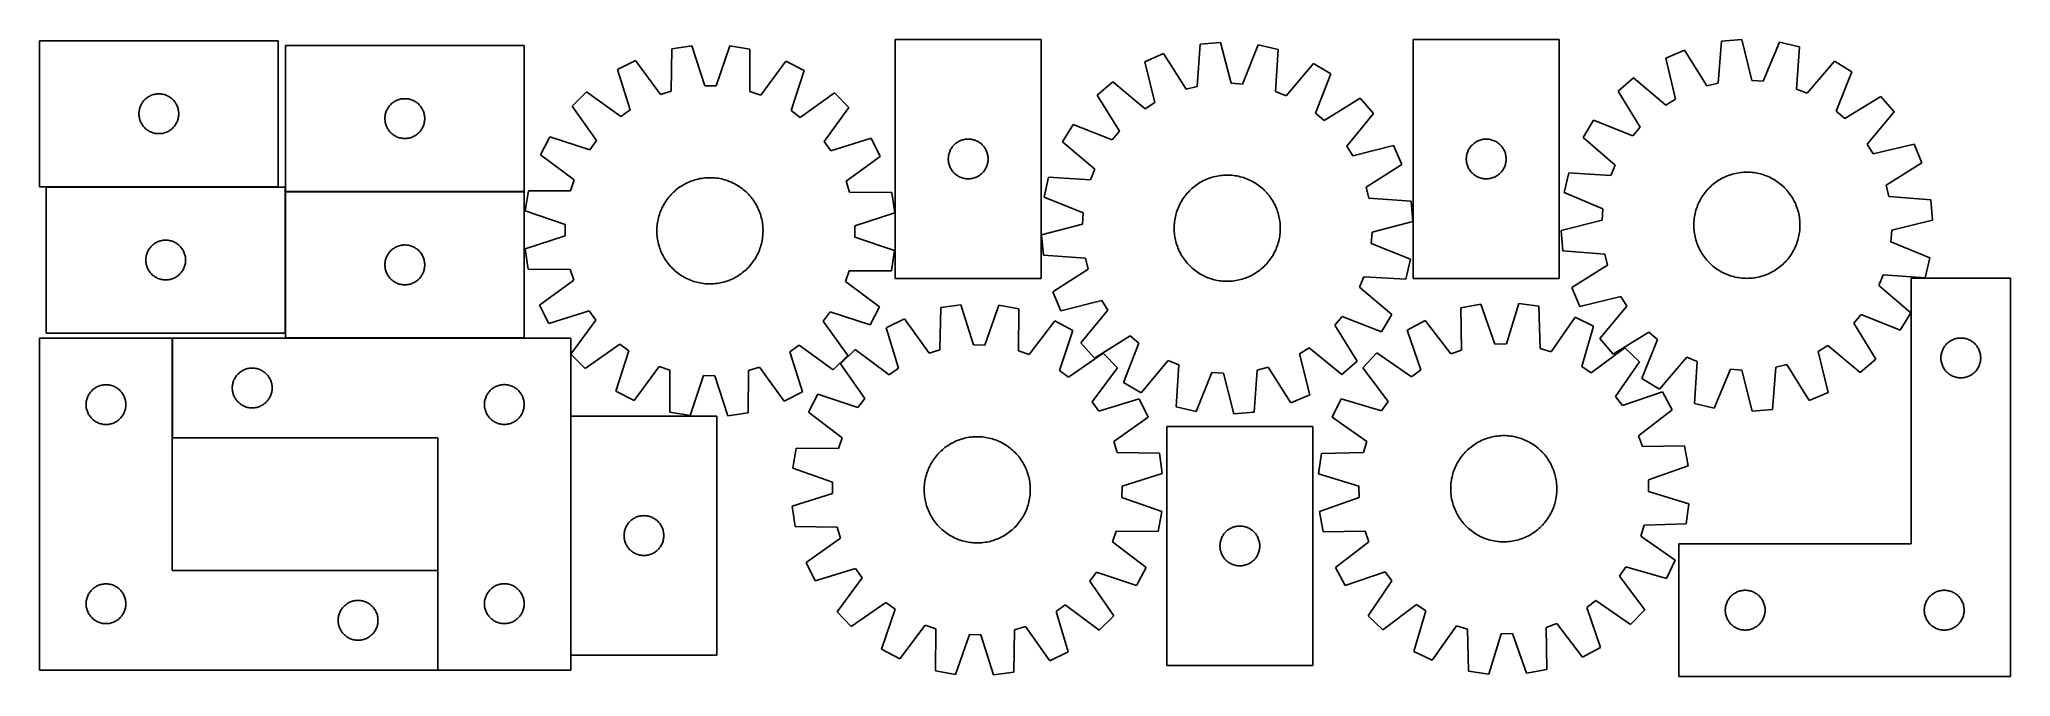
# Model space of a CAD drawing. Header units: millimetres. Extents: x 8 to 1493, y 7 to 486.
import ezdxf

# ---------------------------------------------------------------- set-up
doc = ezdxf.new("R2010")
doc.units = ezdxf.units.MM
doc.layers.add('COMMON', color=5, linetype='CONTINUOUS', true_color=0x0000ff)
doc.layers.add('CUT', color=7, linetype='CONTINUOUS', true_color=0x000000)

msp = doc.modelspace()

# ---------------------------------------------------------------- linework, layer by layer
at = {"layer": 'COMMON'}
for p, q in [((187.996761, 375.342255), (13.157894, 375.342255)), ((193.257895, 265.242254), (193.257895, 371.612128)), ((193.357895, 371.712128), (373.357895, 371.712128)), ((108.247345, 186.412127), (108.247345, 261.371406)), ((193.357895, 261.512127), (373.357895, 261.512127)), ((408.447345, 202.723203), (408.447345, 22.723203)), ((308.247345, 11.412127), (308.247345, 86.371406))]:
    msp.add_line(p, q, dxfattribs=at)
at = {"layer": 'CUT'}
for p, q in [((187.996761, 485.442255), (7.996761, 485.442255)), ((7.996761, 485.442255), (7.996761, 375.442255)), ((187.996761, 375.442255), (187.996761, 485.442255)), ((373.357895, 481.812129), (193.357895, 481.812129)), ((193.357895, 481.812129), (193.357895, 371.812129)), ((373.357895, 371.812129), (373.357895, 481.812129)), ((484.49121, 479.288671), (484.16279, 447.526006)), ((499.699263, 481.622271), (484.49121, 479.288671)), ((509.535985, 451.419396), (499.699263, 481.622271)), ((528.237778, 481.484652), (518.110229, 451.378049)), ((543.422618, 479.00449), (528.237778, 481.484652)), ((543.444695, 447.240135), (543.422618, 479.00449)), ((762.926756, 486.41437), (652.926756, 486.41437)), ((652.926756, 486.41437), (652.926756, 306.41437)), ((762.926756, 306.41437), (762.926756, 486.41437)), ((855.083569, 475.741822), (840.943496, 469.67644)), ((872.165985, 448.96187), (855.083569, 475.741822)), ((882.748356, 482.750775), (880.477722, 451.067673)), ((898.070671, 484.149773), (882.748356, 482.750775)), ((906.041554, 453.401769), (898.070671, 484.149773)), ((926.547332, 482.266795), (914.597214, 452.836038)), ((941.552034, 478.862465), (926.547332, 482.266795)), ((939.631138, 447.156237), (941.552034, 478.862465)), ((1043.313314, 486.378964), (1043.313314, 306.378964)), ((1153.313314, 486.378964), (1043.313314, 486.378964)), ((1153.313314, 306.378964), (1153.313314, 486.378964)), ((1247.817673, 478.367984), (1233.627379, 472.421044)), ((1264.675575, 451.446136), (1247.817673, 478.367984)), ((1275.540097, 485.145377), (1273.004629, 453.482368)), ((1290.873574, 486.416211), (1275.540097, 485.145377)), ((1298.587083, 455.602634), (1290.873574, 486.416211)), ((1319.333495, 484.295194), (1307.137714, 454.965386)), ((1334.309208, 480.765524), (1319.333495, 484.295194)), ((1332.123272, 449.076466), (1334.309208, 480.765524)), ((457.306942, 470.600668), (443.564347, 463.681736)), ((443.564347, 463.681736), (453.067204, 433.372159)), ((475.995423, 444.915742), (457.306942, 470.600668)), ((570.521832, 470.05472), (551.586509, 444.551225)), ((584.197061, 463.003573), (570.521832, 470.05472)), ((574.402332, 432.787054), (584.197061, 463.003573)), ((840.943496, 469.67644), (848.574612, 438.842355)), ((968.053075, 468.271874), (947.593234, 443.974351)), ((981.2714, 460.397456), (968.053075, 468.271874)), ((1233.627379, 472.421044), (1241.000413, 441.52423)), ((1360.720771, 469.953718), (1340.058485, 445.828117)), ((1373.872793, 461.969053), (1360.720771, 469.953718)), ((1362.001386, 432.506459), (1373.872793, 461.969053)), ((420.395312, 447.018554), (409.463395, 436.191563)), ((446.106192, 428.365796), (420.395312, 447.018554)), ((484.16279, 447.526006), (475.995423, 444.915742)), ((518.110229, 451.378049), (509.535985, 451.419396)), ((551.586509, 444.551225), (543.444695, 447.240135)), ((607.204315, 446.117718), (581.314738, 427.713789)), ((618.031305, 435.185801), (607.204315, 446.117718)), ((816.798606, 454.46164), (805.224903, 444.323596)), ((841.320409, 434.27115), (816.798606, 454.46164)), ((880.477722, 451.067673), (872.165985, 448.96187)), ((914.597214, 452.836038), (906.041554, 453.401769)), ((947.593234, 443.974351), (939.631138, 447.156237)), ((969.646756, 430.836631), (981.2714, 460.397456)), ((1209.356117, 457.408661), (1197.698051, 447.367742)), ((1197.698051, 447.367742), (1214.257864, 420.261519)), ((1233.708243, 437.01384), (1209.356117, 457.408661)), ((1273.004629, 453.482368), (1264.675575, 451.446136)), ((1307.137714, 454.965386), (1298.587083, 455.602634)), ((1340.058485, 445.828117), (1332.123272, 449.076466)), ((82.996761, 430.442255), (83.016649, 431.214437)), ((83.016649, 431.214437), (83.076263, 431.98457)), ((83.076263, 431.98457), (83.175442, 432.750614)), ((83.175442, 432.750614), (83.313925, 433.510536)), ((83.313925, 433.510536), (83.491345, 434.262322)), ((83.491345, 434.262322), (83.70723, 435.003978)), ((83.70723, 435.003978), (83.961008, 435.733537)), ((83.961008, 435.733537), (84.252007, 436.449064)), ((84.252007, 436.449064), (84.579455, 437.148662)), ((84.579455, 437.148662), (84.942482, 437.830476)), ((84.942482, 437.830476), (85.340127, 438.492698)), ((85.340127, 438.492698), (85.771336, 439.133572)), ((85.771336, 439.133572), (86.234964, 439.751398)), ((86.234964, 439.751398), (86.729782, 440.344537)), ((86.729782, 440.344537), (87.254478, 440.911418)), ((87.254478, 440.911418), (87.807661, 441.450536)), ((87.807661, 441.450536), (88.387863, 441.960462)), ((88.387863, 441.960462), (88.993547, 442.439844)), ((88.993547, 442.439844), (89.623105, 442.887411)), ((89.623105, 442.887411), (90.274869, 443.301975)), ((90.274869, 443.301975), (90.94711, 443.682437)), ((90.94711, 443.682437), (91.638045, 444.027789)), ((91.638045, 444.027789), (92.345842, 444.337115)), ((92.345842, 444.337115), (93.068625, 444.609594)), ((93.068625, 444.609594), (93.804476, 444.844504)), ((93.804476, 444.844504), (94.551445, 445.041221)), ((94.551445, 445.041221), (95.307549, 445.199225)), ((95.307549, 445.199225), (96.070785, 445.318096)), ((96.070785, 445.318096), (96.839129, 445.397518)), ((96.839129, 445.397518), (97.610542, 445.437282)), ((97.610542, 445.437282), (98.382979, 445.437282)), ((98.382979, 445.437282), (99.154393, 445.397518)), ((99.154393, 445.397518), (99.922736, 445.318096)), ((99.922736, 445.318096), (100.685972, 445.199225)), ((100.685972, 445.199225), (101.442077, 445.041221)), ((101.442077, 445.041221), (102.189045, 444.844504)), ((102.189045, 444.844504), (102.924896, 444.609594)), ((102.924896, 444.609594), (103.647679, 444.337115)), ((103.647679, 444.337115), (104.355477, 444.027789)), ((104.355477, 444.027789), (105.046412, 443.682437)), ((105.046412, 443.682437), (105.718653, 443.301975)), ((105.718653, 443.301975), (106.370417, 442.887411)), ((106.370417, 442.887411), (106.999975, 442.439844)), ((106.999975, 442.439844), (107.605658, 441.960462)), ((107.605658, 441.960462), (108.185861, 441.450536)), ((108.185861, 441.450536), (108.739044, 440.911418)), ((108.739044, 440.911418), (109.26374, 440.344537)), ((109.26374, 440.344537), (109.758558, 439.751398)), ((109.758558, 439.751398), (110.222186, 439.133572)), ((110.222186, 439.133572), (110.653394, 438.492698)), ((110.653394, 438.492698), (111.051039, 437.830476)), ((111.051039, 437.830476), (111.414067, 437.148662)), ((111.414067, 437.148662), (111.741514, 436.449064)), ((111.741514, 436.449064), (112.032513, 435.733537)), ((112.032513, 435.733537), (112.286291, 435.003978)), ((112.286291, 435.003978), (112.502177, 434.262322)), ((112.502177, 434.262322), (112.679596, 433.510536)), ((112.679596, 433.510536), (112.818079, 432.750614)), ((112.818079, 432.750614), (112.917259, 431.98457)), ((112.917259, 431.98457), (112.976872, 431.214437)), ((112.976872, 431.214437), (112.996761, 430.442255)), ((268.852479, 430.632195), (269.068364, 431.373851)), ((269.068364, 431.373851), (269.322142, 432.10341)), ((269.322142, 432.10341), (269.613141, 432.818937)), ((269.613141, 432.818937), (269.940588, 433.518535)), ((269.940588, 433.518535), (270.303616, 434.20035)), ((270.303616, 434.20035), (270.701261, 434.862571)), ((270.701261, 434.862571), (271.132469, 435.503445)), ((271.132469, 435.503445), (271.596097, 436.121271)), ((271.596097, 436.121271), (272.090916, 436.71441)), ((272.090916, 436.71441), (272.615612, 437.281291)), ((272.615612, 437.281291), (273.168794, 437.820409)), ((273.168794, 437.820409), (273.748997, 438.330335)), ((273.748997, 438.330335), (274.35468, 438.809717)), ((274.35468, 438.809717), (274.984239, 439.257284)), ((274.984239, 439.257284), (275.636003, 439.671848)), ((275.636003, 439.671848), (276.308243, 440.05231)), ((276.308243, 440.05231), (276.999179, 440.397662)), ((276.999179, 440.397662), (277.706976, 440.706988)), ((277.706976, 440.706988), (278.429759, 440.979467)), ((278.429759, 440.979467), (279.16561, 441.214377)), ((279.16561, 441.214377), (279.912578, 441.411094)), ((279.912578, 441.411094), (280.668683, 441.569098)), ((280.668683, 441.569098), (281.431919, 441.687969)), ((281.431919, 441.687969), (282.200263, 441.767391)), ((282.200263, 441.767391), (282.971676, 441.807156)), ((282.971676, 441.807156), (283.744113, 441.807156)), ((283.744113, 441.807156), (284.515526, 441.767391)), ((284.515526, 441.767391), (285.28387, 441.687969)), ((285.28387, 441.687969), (286.047106, 441.569098)), ((286.047106, 441.569098), (286.803211, 441.411094)), ((286.803211, 441.411094), (287.550179, 441.214377)), ((287.550179, 441.214377), (288.28603, 440.979467)), ((288.28603, 440.979467), (289.008813, 440.706988)), ((289.008813, 440.706988), (289.71661, 440.397662)), ((289.71661, 440.397662), (290.407546, 440.05231)), ((290.407546, 440.05231), (291.079787, 439.671848)), ((291.079787, 439.671848), (291.73155, 439.257284)), ((291.73155, 439.257284), (292.361109, 438.809717)), ((292.361109, 438.809717), (292.966792, 438.330335)), ((292.966792, 438.330335), (293.546995, 437.820409)), ((293.546995, 437.820409), (294.100177, 437.281291)), ((294.100177, 437.281291), (294.624874, 436.71441)), ((294.624874, 436.71441), (295.119692, 436.121271)), ((295.119692, 436.121271), (295.58332, 435.503445)), ((295.58332, 435.503445), (296.014528, 434.862571)), ((296.014528, 434.862571), (296.412173, 434.20035)), ((296.412173, 434.20035), (296.775201, 433.518535)), ((296.775201, 433.518535), (297.102648, 432.818937)), ((297.102648, 432.818937), (297.393647, 432.10341)), ((297.393647, 432.10341), (297.647425, 431.373851)), ((297.647425, 431.373851), (297.86331, 430.632195)), ((409.463395, 436.191563), (427.867324, 410.301987)), ((453.067204, 433.372159), (446.106192, 428.365796)), ((581.314738, 427.713789), (574.402332, 432.787054)), ((599.378547, 409.474921), (618.031305, 435.185801)), ((805.224903, 444.323596), (822.010782, 417.356783)), ((848.574612, 438.842355), (841.320409, 434.27115)), ((976.235902, 425.350054), (969.646756, 430.836631)), ((1003.202715, 442.135933), (976.235902, 425.350054)), ((1013.340759, 430.56223), (1003.202715, 442.135933)), ((1241.000413, 441.52423), (1233.708243, 437.01384)), ((1368.544427, 426.964979), (1362.001386, 432.506459)), ((1395.65065, 443.524793), (1368.544427, 426.964979)), ((1385.296748, 407.5146), (1405.691568, 431.866726)), ((1405.691568, 431.866726), (1395.65065, 443.524793)), ((83.016649, 429.670074), (82.996761, 430.442255)), ((83.076263, 428.89994), (83.016649, 429.670074)), ((83.175442, 428.133897), (83.076263, 428.89994)), ((83.313925, 427.373974), (83.175442, 428.133897)), ((83.491345, 426.622189), (83.313925, 427.373974)), ((83.70723, 425.880533), (83.491345, 426.622189)), ((83.961008, 425.150974), (83.70723, 425.880533)), ((84.252007, 424.435447), (83.961008, 425.150974)), ((84.579455, 423.735849), (84.252007, 424.435447)), ((84.942482, 423.054034), (84.579455, 423.735849)), ((85.340127, 422.391813), (84.942482, 423.054034)), ((85.771336, 421.750939), (85.340127, 422.391813)), ((86.234964, 421.133113), (85.771336, 421.750939)), ((86.729782, 420.539974), (86.234964, 421.133113)), ((87.254478, 419.973093), (86.729782, 420.539974)), ((87.807661, 419.433975), (87.254478, 419.973093)), ((88.387863, 418.924049), (87.807661, 419.433975)), ((88.993547, 418.444667), (88.387863, 418.924049)), ((89.623105, 417.9971), (88.993547, 418.444667)), ((90.274869, 417.582536), (89.623105, 417.9971)), ((90.94711, 417.202073), (90.274869, 417.582536)), ((91.638045, 416.856722), (90.94711, 417.202073)), ((92.345842, 416.547396), (91.638045, 416.856722)), ((93.068625, 416.274917), (92.345842, 416.547396)), ((93.804476, 416.040007), (93.068625, 416.274917)), ((94.551445, 415.84329), (93.804476, 416.040007)), ((102.189045, 416.040007), (101.442077, 415.84329)), ((102.924896, 416.274917), (102.189045, 416.040007)), ((103.647679, 416.547396), (102.924896, 416.274917)), ((104.355477, 416.856722), (103.647679, 416.547396)), ((105.046412, 417.202073), (104.355477, 416.856722)), ((105.718653, 417.582536), (105.046412, 417.202073)), ((106.370417, 417.9971), (105.718653, 417.582536)), ((106.999975, 418.444667), (106.370417, 417.9971)), ((107.605658, 418.924049), (106.999975, 418.444667)), ((108.185861, 419.433975), (107.605658, 418.924049)), ((108.739044, 419.973093), (108.185861, 419.433975)), ((109.26374, 420.539974), (108.739044, 419.973093)), ((109.758558, 421.133113), (109.26374, 420.539974)), ((110.222186, 421.750939), (109.758558, 421.133113)), ((110.653394, 422.391813), (110.222186, 421.750939)), ((111.051039, 423.054034), (110.653394, 422.391813)), ((111.414067, 423.735849), (111.051039, 423.054034)), ((111.741514, 424.435447), (111.414067, 423.735849)), ((112.032513, 425.150974), (111.741514, 424.435447)), ((112.286291, 425.880533), (112.032513, 425.150974)), ((112.502177, 426.622189), (112.286291, 425.880533)), ((112.679596, 427.373974), (112.502177, 426.622189)), ((112.818079, 428.133897), (112.679596, 427.373974)), ((112.917259, 428.89994), (112.818079, 428.133897)), ((112.976872, 429.670074), (112.917259, 428.89994)), ((112.996761, 430.442255), (112.976872, 429.670074)), ((268.357895, 426.812129), (268.377783, 427.58431)), ((268.377783, 426.039947), (268.357895, 426.812129)), ((268.377783, 427.58431), (268.437396, 428.354443)), ((268.437396, 425.269814), (268.377783, 426.039947)), ((268.437396, 428.354443), (268.536576, 429.120487)), ((268.536576, 424.50377), (268.437396, 425.269814)), ((268.536576, 429.120487), (268.675059, 429.880409)), ((268.675059, 423.743848), (268.536576, 424.50377)), ((268.675059, 429.880409), (268.852479, 430.632195)), ((268.852479, 422.992062), (268.675059, 423.743848)), ((269.068364, 422.250406), (268.852479, 422.992062)), ((269.322142, 421.520847), (269.068364, 422.250406)), ((269.613141, 420.80532), (269.322142, 421.520847)), ((269.940588, 420.105722), (269.613141, 420.80532)), ((270.303616, 419.423907), (269.940588, 420.105722)), ((270.701261, 418.761686), (270.303616, 419.423907)), ((271.132469, 418.120812), (270.701261, 418.761686)), ((271.596097, 417.502986), (271.132469, 418.120812)), ((272.090916, 416.909847), (271.596097, 417.502986)), ((272.615612, 416.342966), (272.090916, 416.909847)), ((273.168794, 415.803848), (272.615612, 416.342966)), ((294.100177, 416.342966), (293.546995, 415.803848)), ((294.624874, 416.909847), (294.100177, 416.342966)), ((295.119692, 417.502986), (294.624874, 416.909847)), ((295.58332, 418.120812), (295.119692, 417.502986)), ((296.014528, 418.761686), (295.58332, 418.120812)), ((296.412173, 419.423907), (296.014528, 418.761686)), ((296.775201, 420.105722), (296.412173, 419.423907)), ((297.102648, 420.80532), (296.775201, 420.105722)), ((297.393647, 421.520847), (297.102648, 420.80532)), ((297.647425, 422.250406), (297.393647, 421.520847)), ((297.86331, 422.992062), (297.647425, 422.250406)), ((297.86331, 430.632195), (298.04073, 429.880409)), ((298.04073, 423.743848), (297.86331, 422.992062)), ((298.04073, 429.880409), (298.179213, 429.120487)), ((298.179213, 424.50377), (298.04073, 423.743848)), ((298.179213, 429.120487), (298.278393, 428.354443)), ((298.278393, 425.269814), (298.179213, 424.50377)), ((298.278393, 428.354443), (298.338006, 427.58431)), ((298.338006, 426.039947), (298.278393, 425.269814)), ((298.338006, 427.58431), (298.357895, 426.812129)), ((298.357895, 426.812129), (298.338006, 426.039947)), ((786.96338, 422.392281), (779.088962, 409.173956)), ((816.524205, 410.767637), (786.96338, 422.392281)), ((822.010782, 417.356783), (816.524205, 410.767637)), ((993.150269, 406.040427), (1013.340759, 430.56223)), ((1179.25379, 425.589885), (1171.269125, 412.437863)), ((1208.716385, 413.718479), (1179.25379, 425.589885)), ((1214.257864, 420.261519), (1208.716385, 413.718479)), ((95.307549, 415.685286), (94.551445, 415.84329)), ((96.070785, 415.566415), (95.307549, 415.685286)), ((96.839129, 415.486993), (96.070785, 415.566415)), ((97.610542, 415.447228), (96.839129, 415.486993)), ((98.382979, 415.447228), (97.610542, 415.447228)), ((99.154393, 415.486993), (98.382979, 415.447228)), ((99.922736, 415.566415), (99.154393, 415.486993)), ((100.685972, 415.685286), (99.922736, 415.566415)), ((101.442077, 415.84329), (100.685972, 415.685286)), ((273.748997, 415.293922), (273.168794, 415.803848)), ((274.35468, 414.81454), (273.748997, 415.293922)), ((274.984239, 414.366973), (274.35468, 414.81454)), ((275.636003, 413.952409), (274.984239, 414.366973)), ((276.308243, 413.571947), (275.636003, 413.952409)), ((276.999179, 413.226595), (276.308243, 413.571947)), ((277.706976, 412.917269), (276.999179, 413.226595)), ((278.429759, 412.64479), (277.706976, 412.917269)), ((279.16561, 412.40988), (278.429759, 412.64479)), ((279.912578, 412.213163), (279.16561, 412.40988)), ((280.668683, 412.055159), (279.912578, 412.213163)), ((281.431919, 411.936288), (280.668683, 412.055159)), ((282.200263, 411.856866), (281.431919, 411.936288)), ((282.971676, 411.817101), (282.200263, 411.856866)), ((283.744113, 411.817101), (282.971676, 411.817101)), ((284.515526, 411.856866), (283.744113, 411.817101)), ((285.28387, 411.936288), (284.515526, 411.856866)), ((286.047106, 412.055159), (285.28387, 411.936288)), ((286.803211, 412.213163), (286.047106, 412.055159)), ((287.550179, 412.40988), (286.803211, 412.213163)), ((288.28603, 412.64479), (287.550179, 412.40988)), ((289.008813, 412.917269), (288.28603, 412.64479)), ((289.71661, 413.226595), (289.008813, 412.917269)), ((290.407546, 413.571947), (289.71661, 413.226595)), ((291.079787, 413.952409), (290.407546, 413.571947)), ((291.73155, 414.366973), (291.079787, 413.952409)), ((292.361109, 414.81454), (291.73155, 414.366973)), ((292.966792, 415.293922), (292.361109, 414.81454)), ((293.546995, 415.803848), (292.966792, 415.293922)), ((392.57754, 413.184309), (385.526393, 399.509081)), ((422.794059, 403.389581), (392.57754, 413.184309)), ((427.867324, 410.301987), (422.794059, 403.389581)), ((604.384911, 402.513908), (599.378547, 409.474921)), ((634.694488, 412.016766), (604.384911, 402.513908)), ((641.61342, 398.274171), (634.694488, 412.016766)), ((693.524508, 400.606654), (693.759417, 401.342505)), ((693.759417, 401.342505), (694.031896, 402.065288)), ((694.031896, 402.065288), (694.341222, 402.773086)), ((694.341222, 402.773086), (694.686574, 403.464021)), ((694.686574, 403.464021), (695.067036, 404.136262)), ((695.067036, 404.136262), (695.481601, 404.788025)), ((695.481601, 404.788025), (695.929167, 405.417584)), ((695.929167, 405.417584), (696.408549, 406.023267)), ((696.408549, 406.023267), (696.918475, 406.60347)), ((696.918475, 406.60347), (697.457594, 407.156652)), ((697.457594, 407.156652), (698.024474, 407.681349)), ((698.024474, 407.681349), (698.617614, 408.176167)), ((698.617614, 408.176167), (699.235439, 408.639795)), ((699.235439, 408.639795), (699.876313, 409.071003)), ((699.876313, 409.071003), (700.538535, 409.468648)), ((700.538535, 409.468648), (701.220349, 409.831676)), ((701.220349, 409.831676), (701.919947, 410.159123)), ((701.919947, 410.159123), (702.635475, 410.450122)), ((702.635475, 410.450122), (703.365033, 410.7039)), ((703.365033, 410.7039), (704.106689, 410.919786)), ((704.106689, 410.919786), (704.858475, 411.097205)), ((704.858475, 411.097205), (705.618397, 411.235688)), ((705.618397, 411.235688), (706.384441, 411.334868)), ((706.384441, 411.334868), (707.154575, 411.394481)), ((707.154575, 411.394481), (707.926756, 411.41437)), ((707.926756, 411.41437), (708.698937, 411.394481)), ((708.698937, 411.394481), (709.469071, 411.334868)), ((709.469071, 411.334868), (710.235114, 411.235688)), ((710.235114, 411.235688), (710.995037, 411.097205)), ((710.995037, 411.097205), (711.746823, 410.919786)), ((711.746823, 410.919786), (712.488478, 410.7039)), ((712.488478, 410.7039), (713.218037, 410.450122)), ((713.218037, 410.450122), (713.933564, 410.159123)), ((713.933564, 410.159123), (714.633163, 409.831676)), ((714.633163, 409.831676), (715.314977, 409.468648)), ((715.314977, 409.468648), (715.977199, 409.071003)), ((715.977199, 409.071003), (716.618072, 408.639795)), ((716.618072, 408.639795), (717.235898, 408.176167)), ((717.235898, 408.176167), (717.829038, 407.681349)), ((717.829038, 407.681349), (718.395918, 407.156652)), ((718.395918, 407.156652), (718.935036, 406.60347)), ((718.935036, 406.60347), (719.444963, 406.023267)), ((719.444963, 406.023267), (719.924344, 405.417584)), ((719.924344, 405.417584), (720.371911, 404.788025)), ((720.371911, 404.788025), (720.786475, 404.136262)), ((720.786475, 404.136262), (721.166938, 403.464021)), ((721.166938, 403.464021), (721.51229, 402.773086)), ((721.51229, 402.773086), (721.821615, 402.065288)), ((721.821615, 402.065288), (722.094094, 401.342505)), ((722.094094, 401.342505), (722.329004, 400.606654)), ((779.088962, 409.173956), (803.386485, 388.714115)), ((997.721474, 398.786224), (993.150269, 406.040427)), ((1028.555559, 406.41734), (997.721474, 398.786224)), ((1034.620941, 392.277267), (1028.555559, 406.41734)), ((1083.911066, 400.571249), (1084.145976, 401.3071)), ((1084.145976, 401.3071), (1084.418455, 402.029883)), ((1084.418455, 402.029883), (1084.72778, 402.73768)), ((1084.72778, 402.73768), (1085.073132, 403.428616)), ((1085.073132, 403.428616), (1085.453595, 404.100856)), ((1085.453595, 404.100856), (1085.868159, 404.75262)), ((1085.868159, 404.75262), (1086.315725, 405.382179)), ((1086.315725, 405.382179), (1086.795107, 405.987862)), ((1086.795107, 405.987862), (1087.305034, 406.568065)), ((1087.305034, 406.568065), (1087.844152, 407.121247)), ((1087.844152, 407.121247), (1088.411032, 407.645943)), ((1088.411032, 407.645943), (1089.004172, 408.140762)), ((1089.004172, 408.140762), (1089.621998, 408.60439)), ((1089.621998, 408.60439), (1090.262871, 409.035598)), ((1090.262871, 409.035598), (1090.925093, 409.433243)), ((1090.925093, 409.433243), (1091.606907, 409.796271)), ((1091.606907, 409.796271), (1092.306506, 410.123718)), ((1092.306506, 410.123718), (1093.022033, 410.414717)), ((1093.022033, 410.414717), (1093.751592, 410.668495)), ((1093.751592, 410.668495), (1094.493247, 410.88438)), ((1094.493247, 410.88438), (1095.245033, 411.0618)), ((1095.245033, 411.0618), (1096.004955, 411.200283)), ((1096.004955, 411.200283), (1096.770999, 411.299463)), ((1096.770999, 411.299463), (1097.541133, 411.359076)), ((1097.541133, 411.359076), (1098.313314, 411.378964)), ((1098.313314, 411.378964), (1099.085495, 411.359076)), ((1099.085495, 411.359076), (1099.855629, 411.299463)), ((1099.855629, 411.299463), (1100.621673, 411.200283)), ((1100.621673, 411.200283), (1101.381595, 411.0618)), ((1101.381595, 411.0618), (1102.133381, 410.88438)), ((1102.133381, 410.88438), (1102.875037, 410.668495)), ((1102.875037, 410.668495), (1103.604595, 410.414717)), ((1103.604595, 410.414717), (1104.320123, 410.123718)), ((1104.320123, 410.123718), (1105.019721, 409.796271)), ((1105.019721, 409.796271), (1105.701535, 409.433243)), ((1105.701535, 409.433243), (1106.363757, 409.035598)), ((1106.363757, 409.035598), (1107.004631, 408.60439)), ((1107.004631, 408.60439), (1107.622456, 408.140762)), ((1107.622456, 408.140762), (1108.215596, 407.645943)), ((1108.215596, 407.645943), (1108.782476, 407.121247)), ((1108.782476, 407.121247), (1109.321595, 406.568065)), ((1109.321595, 406.568065), (1109.831521, 405.987862)), ((1109.831521, 405.987862), (1110.310903, 405.382179)), ((1110.310903, 405.382179), (1110.758469, 404.75262)), ((1110.758469, 404.75262), (1111.173034, 404.100856)), ((1111.173034, 404.100856), (1111.553496, 403.428616)), ((1111.553496, 403.428616), (1111.898848, 402.73768)), ((1111.898848, 402.73768), (1112.208174, 402.029883)), ((1112.208174, 402.029883), (1112.480653, 401.3071)), ((1112.480653, 401.3071), (1112.715562, 400.571249)), ((1171.269125, 412.437863), (1195.394727, 391.775577)), ((1389.807138, 400.22243), (1385.296748, 407.5146)), ((1420.703952, 407.595464), (1389.807138, 400.22243)), ((1426.650892, 393.40517), (1420.703952, 407.595464)), ((385.526393, 399.509081), (411.029888, 380.573758)), ((615.928494, 379.58569), (641.61342, 398.274171)), ((692.931729, 396.800588), (692.971493, 397.572002)), ((692.931729, 396.028151), (692.931729, 396.800588)), ((692.971493, 395.256738), (692.931729, 396.028151)), ((692.971493, 397.572002), (693.050916, 398.340345)), ((693.050916, 394.488394), (692.971493, 395.256738)), ((693.050916, 398.340345), (693.169787, 399.103581)), ((693.169787, 393.725158), (693.050916, 394.488394)), ((693.169787, 399.103581), (693.32779, 399.859686)), ((693.32779, 392.969054), (693.169787, 393.725158)), ((693.32779, 399.859686), (693.524508, 400.606654)), ((693.524508, 392.222085), (693.32779, 392.969054)), ((693.759417, 391.486234), (693.524508, 392.222085)), ((694.031896, 390.763451), (693.759417, 391.486234)), ((694.341222, 390.055654), (694.031896, 390.763451)), ((694.686574, 389.364719), (694.341222, 390.055654)), ((695.067036, 388.692478), (694.686574, 389.364719)), ((695.481601, 388.040714), (695.067036, 388.692478)), ((695.929167, 387.411155), (695.481601, 388.040714)), ((696.408549, 386.805472), (695.929167, 387.411155)), ((696.918475, 386.22527), (696.408549, 386.805472)), ((697.457594, 385.672087), (696.918475, 386.22527)), ((718.935036, 386.22527), (718.395918, 385.672087)), ((719.444963, 386.805472), (718.935036, 386.22527)), ((719.924344, 387.411155), (719.444963, 386.805472)), ((720.371911, 388.040714), (719.924344, 387.411155)), ((720.786475, 388.692478), (720.371911, 388.040714)), ((721.166938, 389.364719), (720.786475, 388.692478)), ((721.51229, 390.055654), (721.166938, 389.364719)), ((721.821615, 390.763451), (721.51229, 390.055654)), ((722.094094, 391.486234), (721.821615, 390.763451)), ((722.329004, 392.222085), (722.094094, 391.486234)), ((722.329004, 400.606654), (722.525721, 399.859686)), ((722.525721, 392.969054), (722.329004, 392.222085)), ((722.525721, 399.859686), (722.683725, 399.103581)), ((722.683725, 393.725158), (722.525721, 392.969054)), ((722.683725, 399.103581), (722.802596, 398.340345)), ((722.802596, 394.488394), (722.683725, 393.725158)), ((722.802596, 398.340345), (722.882019, 397.572002)), ((722.882019, 395.256738), (722.802596, 394.488394)), ((722.882019, 397.572002), (722.921783, 396.800588)), ((722.921783, 396.028151), (722.882019, 395.256738)), ((722.921783, 396.800588), (722.921783, 396.028151)), ((803.386485, 388.714115), (800.204599, 380.752019)), ((1007.840989, 375.194851), (1034.620941, 392.277267)), ((1083.318287, 396.765183), (1083.358051, 397.536596)), ((1083.318287, 395.992746), (1083.318287, 396.765183)), ((1083.358051, 395.221333), (1083.318287, 395.992746)), ((1083.358051, 397.536596), (1083.437474, 398.30494)), ((1083.437474, 394.452989), (1083.358051, 395.221333)), ((1083.437474, 398.30494), (1083.556345, 399.068176)), ((1083.556345, 393.689753), (1083.437474, 394.452989)), ((1083.556345, 399.068176), (1083.714349, 399.824281)), ((1083.714349, 392.933648), (1083.556345, 393.689753)), ((1083.714349, 399.824281), (1083.911066, 400.571249)), ((1083.911066, 392.18668), (1083.714349, 392.933648)), ((1084.145976, 391.450829), (1083.911066, 392.18668)), ((1084.418455, 390.728046), (1084.145976, 391.450829)), ((1084.72778, 390.020249), (1084.418455, 390.728046)), ((1085.073132, 389.329313), (1084.72778, 390.020249)), ((1085.453595, 388.657072), (1085.073132, 389.329313)), ((1085.868159, 388.005309), (1085.453595, 388.657072)), ((1086.315725, 387.37575), (1085.868159, 388.005309)), ((1086.795107, 386.770067), (1086.315725, 387.37575)), ((1087.305034, 386.189864), (1086.795107, 386.770067)), ((1109.831521, 386.770067), (1109.321595, 386.189864)), ((1110.310903, 387.37575), (1109.831521, 386.770067)), ((1110.758469, 388.005309), (1110.310903, 387.37575)), ((1111.173034, 388.657072), (1110.758469, 388.005309)), ((1111.553496, 389.329313), (1111.173034, 388.657072)), ((1111.898848, 390.020249), (1111.553496, 389.329313)), ((1112.208174, 390.728046), (1111.898848, 390.020249)), ((1112.480653, 391.450829), (1112.208174, 390.728046)), ((1112.715562, 392.18668), (1112.480653, 391.450829)), ((1112.715562, 400.571249), (1112.91228, 399.824281)), ((1112.91228, 392.933648), (1112.715562, 392.18668)), ((1112.91228, 399.824281), (1113.070283, 399.068176)), ((1113.070283, 393.689753), (1112.91228, 392.933648)), ((1113.070283, 399.068176), (1113.189154, 398.30494)), ((1113.189154, 394.452989), (1113.070283, 393.689753)), ((1113.189154, 398.30494), (1113.268577, 397.536596)), ((1113.268577, 395.221333), (1113.189154, 394.452989)), ((1113.268577, 397.536596), (1113.308341, 396.765183)), ((1113.308341, 395.992746), (1113.268577, 395.221333)), ((1113.308341, 396.765183), (1113.308341, 395.992746)), ((1195.394727, 391.775577), (1192.146377, 383.840364)), ((1289.886536, 386.172848), (1291.136034, 386.306113)), ((1291.136034, 386.306113), (1292.389103, 386.400064)), ((1292.389103, 386.400064), (1293.644504, 386.454609)), ((1293.644504, 386.454609), (1294.900998, 386.469693)), ((1294.900998, 386.469693), (1296.157347, 386.445303)), ((1296.157347, 386.445303), (1297.41231, 386.381462)), ((1297.41231, 386.381462), (1298.664648, 386.278234)), ((1298.664648, 386.278234), (1299.913125, 386.135719)), ((1399.729044, 376.547268), (1426.650892, 393.40517)), ((7.996761, 375.442255), (187.996761, 375.442255)), ((193.157894, 375.242254), (13.157894, 375.242254)), ((13.157894, 375.242254), (13.157894, 265.242254)), ((193.157894, 265.242254), (193.157894, 375.242254)), ((193.357895, 371.812129), (373.357895, 371.812129)), ((373.357895, 371.612128), (193.357895, 371.612128)), ((193.357895, 371.612128), (193.357895, 261.612128)), ((373.357895, 261.612128), (373.357895, 371.612128)), ((376.576622, 372.409866), (374.096461, 357.225027)), ((408.340978, 372.431944), (376.576622, 372.409866)), ((411.029888, 380.573758), (408.340978, 372.431944)), ((485.826771, 371.359776), (486.753612, 372.208287)), ((486.753612, 372.208287), (487.706648, 373.027267)), ((487.706648, 373.027267), (488.684939, 373.815908)), ((488.684939, 373.815908), (489.687519, 374.57343)), ((489.687519, 374.57343), (490.713399, 375.299087)), ((490.713399, 375.299087), (491.761566, 375.992162)), ((491.761566, 375.992162), (492.830986, 376.651971)), ((492.830986, 376.651971), (493.920603, 377.277864)), ((493.920603, 377.277864), (495.029342, 377.869222)), ((495.029342, 377.869222), (496.156109, 378.425461)), ((496.156109, 378.425461), (497.299792, 378.946034)), ((497.299792, 378.946034), (498.459262, 379.430426)), ((498.459262, 379.430426), (499.633376, 379.878159)), ((499.633376, 379.878159), (500.820973, 380.288791)), ((500.820973, 380.288791), (502.020883, 380.661918)), ((502.020883, 380.661918), (503.231921, 380.99717)), ((503.231921, 380.99717), (504.452892, 381.294217)), ((504.452892, 381.294217), (505.682591, 381.552766)), ((505.682591, 381.552766), (506.919804, 381.772562)), ((506.919804, 381.772562), (508.163311, 381.953387)), ((508.163311, 381.953387), (509.411884, 382.095063)), ((509.411884, 382.095063), (510.664291, 382.197452)), ((510.664291, 382.197452), (511.919296, 382.26045)), ((511.919296, 382.26045), (513.175661, 382.283997)), ((513.175661, 382.283997), (514.432145, 382.268068)), ((514.432145, 382.268068), (515.687509, 382.212681)), ((515.687509, 382.212681), (516.940514, 382.117889)), ((516.940514, 382.117889), (518.189923, 381.983786)), ((518.189923, 381.983786), (519.434504, 381.810504)), ((519.434504, 381.810504), (520.673027, 381.598214)), ((520.673027, 381.598214), (521.904271, 381.347126)), ((521.904271, 381.347126), (523.12702, 381.057488)), ((523.12702, 381.057488), (524.340069, 380.729585)), ((524.340069, 380.729585), (525.542219, 380.363741)), ((525.542219, 380.363741), (526.732285, 379.960318)), ((526.732285, 379.960318), (527.909091, 379.519712)), ((527.909091, 379.519712), (529.071477, 379.04236)), ((529.071477, 379.04236), (530.218296, 378.528731)), ((530.218296, 378.528731), (531.348415, 377.979334)), ((531.348415, 377.979334), (532.46072, 377.39471)), ((532.46072, 377.39471), (533.554112, 376.775436)), ((533.554112, 376.775436), (534.627513, 376.122123)), ((534.627513, 376.122123), (535.679863, 375.435416)), ((535.679863, 375.435416), (536.710123, 374.715993)), ((536.710123, 374.715993), (537.717278, 373.964564)), ((537.717278, 373.964564), (538.700333, 373.18187)), ((538.700333, 373.18187), (539.658318, 372.368684)), ((539.658318, 372.368684), (540.590287, 371.525808)), ((540.590287, 371.525808), (541.495321, 370.654074)), ((618.538757, 371.418322), (615.928494, 379.58569)), ((650.301422, 371.089903), (618.538757, 371.418322)), ((698.024474, 385.147391), (697.457594, 385.672087)), ((698.617614, 384.652573), (698.024474, 385.147391)), ((699.235439, 384.188945), (698.617614, 384.652573)), ((699.876313, 383.757736), (699.235439, 384.188945)), ((700.538535, 383.360091), (699.876313, 383.757736)), ((701.220349, 382.997063), (700.538535, 383.360091)), ((701.919947, 382.669616), (701.220349, 382.997063)), ((702.635475, 382.378617), (701.919947, 382.669616)), ((703.365033, 382.124839), (702.635475, 382.378617)), ((704.106689, 381.908954), (703.365033, 382.124839)), ((704.858475, 381.731534), (704.106689, 381.908954)), ((705.618397, 381.593051), (704.858475, 381.731534)), ((706.384441, 381.493872), (705.618397, 381.593051)), ((707.154575, 381.434258), (706.384441, 381.493872)), ((707.926756, 381.41437), (707.154575, 381.434258)), ((708.698937, 381.434258), (707.926756, 381.41437)), ((709.469071, 381.493872), (708.698937, 381.434258)), ((710.235114, 381.593051), (709.469071, 381.493872)), ((710.995037, 381.731534), (710.235114, 381.593051)), ((711.746823, 381.908954), (710.995037, 381.731534)), ((712.488478, 382.124839), (711.746823, 381.908954)), ((713.218037, 382.378617), (712.488478, 382.124839)), ((713.933564, 382.669616), (713.218037, 382.378617)), ((714.633163, 382.997063), (713.933564, 382.669616)), ((715.314977, 383.360091), (714.633163, 382.997063)), ((715.977199, 383.757736), (715.314977, 383.360091)), ((716.618072, 384.188945), (715.977199, 383.757736)), ((717.235898, 384.652573), (716.618072, 384.188945)), ((717.829038, 385.147391), (717.235898, 384.652573)), ((718.395918, 385.672087), (717.829038, 385.147391)), ((768.498371, 382.672915), (765.094041, 367.668213)), ((800.204599, 380.752019), (768.498371, 382.672915)), ((872.992635, 370.553275), (873.833994, 371.486614)), ((873.833994, 371.486614), (874.704255, 372.393065)), ((874.704255, 372.393065), (875.602559, 373.271733)), ((875.602559, 373.271733), (876.528019, 374.121751)), ((876.528019, 374.121751), (877.479722, 374.94228)), ((877.479722, 374.94228), (878.456728, 375.73251)), ((878.456728, 375.73251), (879.458075, 376.491663)), ((879.458075, 376.491663), (880.482773, 377.218987)), ((880.482773, 377.218987), (881.529811, 377.913766)), ((881.529811, 377.913766), (882.598156, 378.575314)), ((882.598156, 378.575314), (883.686754, 379.202978)), ((883.686754, 379.202978), (884.79453, 379.796139)), ((884.79453, 379.796139), (885.92039, 380.354211)), ((885.92039, 380.354211), (887.063225, 380.876643)), ((887.063225, 380.876643), (888.221906, 381.36292)), ((888.221906, 381.36292), (889.395289, 381.812562)), ((889.395289, 381.812562), (890.582217, 382.225126)), ((890.582217, 382.225126), (891.781519, 382.600203)), ((891.781519, 382.600203), (892.99201, 382.937425)), ((892.99201, 382.937425), (894.212496, 383.236458)), ((894.212496, 383.236458), (895.441772, 383.497007)), ((895.441772, 383.497007), (896.678627, 383.718814)), ((896.678627, 383.718814), (897.921838, 383.901662)), ((897.921838, 383.901662), (899.170179, 384.045369)), ((899.170179, 384.045369), (900.422417, 384.149794)), ((900.422417, 384.149794), (901.677318, 384.214834)), ((901.677318, 384.214834), (902.933643, 384.240424)), ((902.933643, 384.240424), (904.190152, 384.22654)), ((904.190152, 384.22654), (905.445604, 384.173194)), ((905.445604, 384.173194), (906.698762, 384.080441)), ((906.698762, 384.080441), (907.948388, 383.94837)), ((907.948388, 383.94837), (909.193248, 383.777112)), ((909.193248, 383.777112), (910.432115, 383.566838)), ((910.432115, 383.566838), (911.663766, 383.317753)), ((911.663766, 383.317753), (912.886985, 383.030104)), ((912.886985, 383.030104), (914.100565, 382.704175)), ((914.100565, 382.704175), (915.303309, 382.340287)), ((915.303309, 382.340287), (916.494029, 381.938799)), ((916.494029, 381.938799), (917.671551, 381.500109)), ((917.671551, 381.500109), (918.834712, 381.024647)), ((918.834712, 381.024647), (919.982364, 380.512885)), ((919.982364, 380.512885), (921.113375, 379.965327)), ((921.113375, 379.965327), (922.226629, 379.382513)), ((922.226629, 379.382513), (923.321027, 378.765018)), ((923.321027, 378.765018), (924.39549, 378.113452)), ((924.39549, 378.113452), (925.448955, 377.428458)), ((925.448955, 377.428458), (926.480385, 376.710712)), ((926.480385, 376.710712), (927.488761, 375.960922)), ((927.488761, 375.960922), (928.473087, 375.179828)), ((928.473087, 375.179828), (929.432394, 374.368201)), ((929.432394, 374.368201), (930.365733, 373.526842)), ((930.365733, 373.526842), (931.272184, 372.656581)), ((931.272184, 372.656581), (932.150852, 371.758277)), ((932.150852, 371.758277), (933.00087, 370.832817)), ((1009.946792, 366.883114), (1007.840989, 375.194851)), ((1087.844152, 385.636682), (1087.305034, 386.189864)), ((1088.411032, 385.111986), (1087.844152, 385.636682)), ((1089.004172, 384.617167), (1088.411032, 385.111986)), ((1089.621998, 384.153539), (1089.004172, 384.617167)), ((1090.262871, 383.722331), (1089.621998, 384.153539)), ((1090.925093, 383.324686), (1090.262871, 383.722331)), ((1091.606907, 382.961658), (1090.925093, 383.324686)), ((1092.306506, 382.634211), (1091.606907, 382.961658)), ((1093.022033, 382.343212), (1092.306506, 382.634211)), ((1093.751592, 382.089434), (1093.022033, 382.343212)), ((1094.493247, 381.873549), (1093.751592, 382.089434)), ((1095.245033, 381.696129), (1094.493247, 381.873549)), ((1096.004955, 381.557646), (1095.245033, 381.696129)), ((1096.770999, 381.458466), (1096.004955, 381.557646)), ((1097.541133, 381.398853), (1096.770999, 381.458466)), ((1098.313314, 381.378964), (1097.541133, 381.398853)), ((1099.085495, 381.398853), (1098.313314, 381.378964)), ((1099.855629, 381.458466), (1099.085495, 381.398853)), ((1100.621673, 381.557646), (1099.855629, 381.458466)), ((1101.381595, 381.696129), (1100.621673, 381.557646)), ((1102.133381, 381.873549), (1101.381595, 381.696129)), ((1102.875037, 382.089434), (1102.133381, 381.873549)), ((1103.604595, 382.343212), (1102.875037, 382.089434)), ((1104.320123, 382.634211), (1103.604595, 382.343212)), ((1105.019721, 382.961658), (1104.320123, 382.634211)), ((1105.701535, 383.324686), (1105.019721, 382.961658)), ((1106.363757, 383.722331), (1105.701535, 383.324686)), ((1107.004631, 384.153539), (1106.363757, 383.722331)), ((1107.622456, 384.617167), (1107.004631, 384.153539)), ((1108.215596, 385.111986), (1107.622456, 384.617167)), ((1108.782476, 385.636682), (1108.215596, 385.111986)), ((1109.321595, 386.189864), (1108.782476, 385.636682)), ((1160.457319, 386.0263), (1156.927649, 371.050587)), ((1192.146377, 383.840364), (1160.457319, 386.0263)), ((1263.237677, 371.103122), (1264.026974, 372.080883)), ((1264.026974, 372.080883), (1264.846594, 373.03337)), ((1264.846594, 373.03337), (1265.695727, 373.959641)), ((1265.695727, 373.959641), (1266.573537, 374.858784)), ((1266.573537, 374.858784), (1267.479156, 375.72991)), ((1267.479156, 375.72991), (1268.411691, 376.57216)), ((1268.411691, 376.57216), (1269.370221, 377.384703)), ((1269.370221, 377.384703), (1270.353802, 378.166737)), ((1270.353802, 378.166737), (1271.361461, 378.91749)), ((1271.361461, 378.91749), (1272.392204, 379.636221)), ((1272.392204, 379.636221), (1273.445015, 380.322221)), ((1273.445015, 380.322221), (1274.518854, 380.974813)), ((1274.518854, 380.974813), (1275.612662, 381.593353)), ((1275.612662, 381.593353), (1276.725359, 382.177231)), ((1276.725359, 382.177231), (1277.855846, 382.725869)), ((1277.855846, 382.725869), (1279.003009, 383.238728)), ((1279.003009, 383.238728), (1280.165716, 383.7153)), ((1280.165716, 383.7153), (1281.342818, 384.155115)), ((1281.342818, 384.155115), (1282.533154, 384.55774)), ((1282.533154, 384.55774), (1283.735549, 384.922777)), ((1283.735549, 384.922777), (1284.948818, 385.249865)), ((1284.948818, 385.249865), (1286.171761, 385.538682)), ((1286.171761, 385.538682), (1287.403174, 385.788944)), ((1287.403174, 385.788944), (1288.641839, 386.000402)), ((1288.641839, 386.000402), (1289.886536, 386.172848)), ((1299.913125, 386.135719), (1301.156511, 385.954059)), ((1301.156511, 385.954059), (1302.393576, 385.733433)), ((1302.393576, 385.733433), (1303.623101, 385.474058)), ((1303.623101, 385.474058), (1304.843872, 385.176192)), ((1304.843872, 385.176192), (1306.054685, 384.840127)), ((1306.054685, 384.840127), (1307.254344, 384.466195)), ((1307.254344, 384.466195), (1308.441665, 384.054765)), ((1308.441665, 384.054765), (1309.615478, 383.606244)), ((1309.615478, 383.606244), (1310.774623, 383.121074)), ((1310.774623, 383.121074), (1311.917956, 382.599734)), ((1311.917956, 382.599734), (1313.04435, 382.042738)), ((1313.04435, 382.042738), (1314.152692, 381.450636)), ((1314.152692, 381.450636), (1315.241888, 380.824012)), ((1315.241888, 380.824012), (1316.310865, 380.163485)), ((1316.310865, 380.163485), (1317.358566, 379.469706)), ((1317.358566, 379.469706), (1318.383958, 378.743361)), ((1318.383958, 378.743361), (1319.38603, 377.985166)), ((1319.38603, 377.985166), (1320.363791, 377.195869)), ((1320.363791, 377.195869), (1321.316277, 376.376249)), ((1321.316277, 376.376249), (1322.242549, 375.527116)), ((1322.242549, 375.527116), (1323.141692, 374.649306)), ((1323.141692, 374.649306), (1324.012818, 373.743687)), ((1324.012818, 373.743687), (1324.855068, 372.811152)), ((1324.855068, 372.811152), (1325.667611, 371.852622)), ((1325.667611, 371.852622), (1326.449645, 370.869042)), ((1401.765276, 368.218214), (1399.729044, 376.547268)), ((374.096461, 357.225027), (404.203063, 347.097478)), ((475.620795, 355.719533), (476.061401, 356.89634)), ((476.061401, 356.89634), (476.538753, 358.058726)), ((476.538753, 358.058726), (477.052381, 359.205544)), ((477.052381, 359.205544), (477.601779, 360.335663)), ((477.601779, 360.335663), (478.186403, 361.447968)), ((478.186403, 361.447968), (478.805677, 362.54136)), ((478.805677, 362.54136), (479.45899, 363.614761)), ((479.45899, 363.614761), (480.145697, 364.667111)), ((480.145697, 364.667111), (480.865119, 365.697372)), ((480.865119, 365.697372), (481.616549, 366.704527)), ((481.616549, 366.704527), (482.399243, 367.687582)), ((482.399243, 367.687582), (483.212429, 368.645567)), ((483.212429, 368.645567), (484.055305, 369.577536)), ((484.055305, 369.577536), (484.927039, 370.48257)), ((484.927039, 370.48257), (485.826771, 371.359776)), ((541.495321, 370.654074), (542.372527, 369.754342)), ((542.372527, 369.754342), (543.221039, 368.827501)), ((543.221039, 368.827501), (544.040019, 367.874464)), ((544.040019, 367.874464), (544.828659, 366.896173)), ((544.828659, 366.896173), (545.586182, 365.893593)), ((545.586182, 365.893593), (546.311838, 364.867714)), ((546.311838, 364.867714), (547.004913, 363.819547)), ((547.004913, 363.819547), (547.664723, 362.750127)), ((547.664723, 362.750127), (548.290615, 361.66051)), ((548.290615, 361.66051), (548.881973, 360.551771)), ((548.881973, 360.551771), (549.438213, 359.425004)), ((549.438213, 359.425004), (549.958786, 358.281321)), ((549.958786, 358.281321), (550.443178, 357.12185)), ((550.443178, 357.12185), (550.890911, 355.947737)), ((652.635022, 355.88185), (650.301422, 371.089903)), ((765.094041, 367.668213), (794.524798, 355.718095)), ((865.020549, 356.42419), (865.422037, 357.61491)), ((865.422037, 357.61491), (865.860727, 358.792432)), ((865.860727, 358.792432), (866.336189, 359.955593)), ((866.336189, 359.955593), (866.847951, 361.103245)), ((866.847951, 361.103245), (867.395509, 362.234256)), ((867.395509, 362.234256), (867.978323, 363.34751)), ((867.978323, 363.34751), (868.595818, 364.441908)), ((868.595818, 364.441908), (869.247384, 365.51637)), ((869.247384, 365.51637), (869.932378, 366.569836)), ((869.932378, 366.569836), (870.650124, 367.601266)), ((870.650124, 367.601266), (871.399914, 368.609642)), ((871.399914, 368.609642), (872.181008, 369.593968)), ((872.181008, 369.593968), (872.992635, 370.553275)), ((933.00087, 370.832817), (933.821399, 369.881114)), ((933.821399, 369.881114), (934.611629, 368.904107)), ((934.611629, 368.904107), (935.370782, 367.902761)), ((935.370782, 367.902761), (936.098106, 366.878063)), ((936.098106, 366.878063), (936.792885, 365.831025)), ((936.792885, 365.831025), (937.454433, 364.76268)), ((937.454433, 364.76268), (938.082097, 363.674082)), ((938.082097, 363.674082), (938.675258, 362.566306)), ((938.675258, 362.566306), (939.23333, 361.440446)), ((939.23333, 361.440446), (939.755762, 360.297611)), ((939.755762, 360.297611), (940.242039, 359.13893)), ((940.242039, 359.13893), (940.691681, 357.965547)), ((940.691681, 357.965547), (941.104245, 356.778618)), ((941.104245, 356.778618), (941.479323, 355.579317)), ((1041.629894, 364.61248), (1009.946792, 366.883114)), ((1043.028893, 349.290165), (1041.629894, 364.61248)), ((1156.927649, 371.050587), (1186.257457, 358.854806)), ((1186.257457, 358.854806), (1185.620209, 350.304175)), ((1255.748785, 355.340193), (1256.046651, 356.560964)), ((1256.046651, 356.560964), (1256.382716, 357.771777)), ((1256.382716, 357.771777), (1256.756648, 358.971436)), ((1256.756648, 358.971436), (1257.168078, 360.158758)), ((1257.168078, 360.158758), (1257.616599, 361.33257)), ((1257.616599, 361.33257), (1258.101769, 362.491715)), ((1258.101769, 362.491715), (1258.623109, 363.635048)), ((1258.623109, 363.635048), (1259.180105, 364.761442)), ((1259.180105, 364.761442), (1259.772207, 365.869784)), ((1259.772207, 365.869784), (1260.398831, 366.95898)), ((1260.398831, 366.95898), (1261.059358, 368.027957)), ((1261.059358, 368.027957), (1261.753137, 369.075658)), ((1261.753137, 369.075658), (1262.479482, 370.101051)), ((1262.479482, 370.101051), (1263.237677, 371.103122)), ((1326.449645, 370.869042), (1327.200398, 369.861382)), ((1327.200398, 369.861382), (1327.919129, 368.830639)), ((1327.919129, 368.830639), (1328.605129, 367.777828)), ((1328.605129, 367.777828), (1329.257721, 366.703989)), ((1329.257721, 366.703989), (1329.876261, 365.610181)), ((1329.876261, 365.610181), (1330.460139, 364.497485)), ((1330.460139, 364.497485), (1331.008777, 363.366997)), ((1331.008777, 363.366997), (1331.521636, 362.219834)), ((1331.521636, 362.219834), (1331.998208, 361.057127)), ((1331.998208, 361.057127), (1332.438023, 359.880025)), ((1332.438023, 359.880025), (1332.840648, 358.689689)), ((1332.840648, 358.689689), (1333.205685, 357.487294)), ((1333.205685, 357.487294), (1333.532773, 356.274025)), ((1433.428285, 365.682746), (1401.765276, 368.218214)), ((1434.699119, 350.349269), (1433.428285, 365.682746)), ((404.203063, 347.097478), (404.161717, 338.523234)), ((473.297116, 342.162909), (473.313044, 343.419394)), ((473.320663, 340.906544), (473.297116, 342.162909)), ((473.313044, 343.419394), (473.368432, 344.674758)), ((473.368432, 344.674758), (473.463224, 345.927763)), ((473.463224, 345.927763), (473.597327, 347.177172)), ((473.597327, 347.177172), (473.770609, 348.421752)), ((473.770609, 348.421752), (473.982899, 349.660275)), ((473.982899, 349.660275), (474.233986, 350.891519)), ((474.233986, 350.891519), (474.523625, 352.114269)), ((474.523625, 352.114269), (474.851528, 353.327317)), ((474.851528, 353.327317), (475.217371, 354.529468)), ((475.217371, 354.529468), (475.620795, 355.719533)), ((550.890911, 355.947737), (551.301543, 354.76014)), ((551.301543, 354.76014), (551.674669, 353.56023)), ((551.674669, 353.56023), (552.009921, 352.349192)), ((552.009921, 352.349192), (552.306969, 351.128221)), ((552.306969, 351.128221), (552.565518, 349.898522)), ((552.565518, 349.898522), (552.785313, 348.661309)), ((552.785313, 348.661309), (552.966138, 347.417802)), ((552.966138, 347.417802), (553.107815, 346.169229)), ((553.107815, 346.169229), (553.210203, 344.916822)), ((553.210203, 344.916822), (553.273202, 343.661817)), ((553.273202, 343.661817), (553.296748, 342.405452)), ((553.296748, 342.405452), (553.28082, 341.148968)), ((622.390801, 337.470883), (622.432148, 346.045127)), ((622.432148, 346.045127), (652.635022, 355.88185)), ((793.959067, 347.162435), (763.211062, 339.191552)), ((794.524798, 355.718095), (793.959067, 347.162435)), ((863.120411, 344.054524), (863.134296, 345.311033)), ((863.146002, 342.798199), (863.120411, 344.054524)), ((863.134296, 345.311033), (863.187641, 346.566485)), ((863.211042, 341.543298), (863.146002, 342.798199)), ((863.187641, 346.566485), (863.280395, 347.819643)), ((863.280395, 347.819643), (863.412466, 349.069268)), ((863.412466, 349.069268), (863.583723, 350.314129)), ((863.583723, 350.314129), (863.793998, 351.552996)), ((863.793998, 351.552996), (864.043083, 352.784647)), ((864.043083, 352.784647), (864.330732, 354.007866)), ((864.330732, 354.007866), (864.656661, 355.221446)), ((864.656661, 355.221446), (865.020549, 356.42419)), ((941.479323, 355.579317), (941.816544, 354.368826)), ((941.816544, 354.368826), (942.115577, 353.14834)), ((942.115577, 353.14834), (942.376126, 351.919063)), ((942.376126, 351.919063), (942.597933, 350.682209)), ((942.597933, 350.682209), (942.780781, 349.438998)), ((942.780781, 349.438998), (942.924488, 348.190657)), ((942.924488, 348.190657), (943.028913, 346.938418)), ((943.052313, 341.915231), (942.95956, 340.662074)), ((943.028913, 346.938418), (943.093953, 345.683517)), ((943.105659, 343.170684), (943.052313, 341.915231)), ((943.093953, 345.683517), (943.119543, 344.427193)), ((943.119543, 344.427193), (943.105659, 343.170684)), ((1012.280888, 341.319282), (1043.028893, 349.290165)), ((1185.620209, 350.304175), (1154.806632, 342.590666)), ((1154.806632, 342.590666), (1156.077466, 327.257189)), ((1254.75315, 346.618091), (1254.77754, 347.874439)), ((1254.768235, 345.361596), (1254.75315, 346.618091)), ((1254.822779, 344.106195), (1254.768235, 345.361596)), ((1254.77754, 347.874439), (1254.841381, 349.129402)), ((1254.91673, 342.853127), (1254.822779, 344.106195)), ((1254.841381, 349.129402), (1254.94461, 350.38174)), ((1255.049995, 341.603628), (1254.91673, 342.853127)), ((1254.94461, 350.38174), (1255.087124, 351.630218)), ((1255.087124, 351.630218), (1255.268784, 352.873603)), ((1255.268784, 352.873603), (1255.48941, 354.110668)), ((1255.48941, 354.110668), (1255.748785, 355.340193)), ((1333.532773, 356.274025), (1333.82159, 355.051082)), ((1333.82159, 355.051082), (1334.071852, 353.819669)), ((1334.071852, 353.819669), (1334.28331, 352.581004)), ((1334.28331, 352.581004), (1334.455756, 351.336308)), ((1334.561141, 342.558195), (1334.418627, 341.309718)), ((1334.455756, 351.336308), (1334.589021, 350.086809)), ((1334.66437, 343.810533), (1334.561141, 342.558195)), ((1334.589021, 350.086809), (1334.682972, 348.83374)), ((1334.728211, 345.065496), (1334.66437, 343.810533)), ((1334.682972, 348.83374), (1334.737516, 347.578339)), ((1334.752601, 346.321845), (1334.728211, 345.065496)), ((1334.737516, 347.578339), (1334.752601, 346.321845)), ((1403.248294, 334.085129), (1403.885542, 342.63576)), ((1403.885542, 342.63576), (1434.699119, 350.349269)), ((89.41314, 326.249063), (89.740587, 326.948661)), ((89.740587, 326.948661), (90.103615, 327.630475)), ((90.103615, 327.630475), (90.50126, 328.292697)), ((90.50126, 328.292697), (90.932468, 328.933571)), ((90.932468, 328.933571), (91.396096, 329.551397)), ((91.396096, 329.551397), (91.890915, 330.144536)), ((91.890915, 330.144536), (92.415611, 330.711417)), ((92.415611, 330.711417), (92.968793, 331.250535)), ((92.968793, 331.250535), (93.548996, 331.760461)), ((93.548996, 331.760461), (94.154679, 332.239843)), ((94.154679, 332.239843), (94.784238, 332.68741)), ((94.784238, 332.68741), (95.436002, 333.101974)), ((95.436002, 333.101974), (96.108242, 333.482436)), ((96.108242, 333.482436), (96.799178, 333.827788)), ((96.799178, 333.827788), (97.506975, 334.137114)), ((97.506975, 334.137114), (98.229758, 334.409593)), ((98.229758, 334.409593), (98.965609, 334.644503)), ((98.965609, 334.644503), (99.712577, 334.84122)), ((99.712577, 334.84122), (100.468682, 334.999224)), ((100.468682, 334.999224), (101.231918, 335.118095)), ((101.231918, 335.118095), (102.000262, 335.197517)), ((102.000262, 335.197517), (102.771675, 335.237281)), ((102.771675, 335.237281), (103.544112, 335.237281)), ((103.544112, 335.237281), (104.315525, 335.197517)), ((104.315525, 335.197517), (105.083869, 335.118095)), ((105.083869, 335.118095), (105.847105, 334.999224)), ((105.847105, 334.999224), (106.60321, 334.84122)), ((106.60321, 334.84122), (107.350178, 334.644503)), ((107.350178, 334.644503), (108.086029, 334.409593)), ((108.086029, 334.409593), (108.808812, 334.137114)), ((108.808812, 334.137114), (109.516609, 333.827788)), ((109.516609, 333.827788), (110.207545, 333.482436)), ((110.207545, 333.482436), (110.879786, 333.101974)), ((110.879786, 333.101974), (111.531549, 332.68741)), ((111.531549, 332.68741), (112.161108, 332.239843)), ((112.161108, 332.239843), (112.766791, 331.760461)), ((112.766791, 331.760461), (113.346994, 331.250535)), ((113.346994, 331.250535), (113.900176, 330.711417)), ((113.900176, 330.711417), (114.424873, 330.144536)), ((114.424873, 330.144536), (114.919691, 329.551397)), ((114.919691, 329.551397), (115.383319, 328.933571)), ((115.383319, 328.933571), (115.814527, 328.292697)), ((115.814527, 328.292697), (116.212172, 327.630475)), ((116.212172, 327.630475), (116.5752, 326.948661)), ((116.5752, 326.948661), (116.902647, 326.249063)), ((272.090916, 326.514409), (272.615612, 327.08129)), ((272.615612, 327.08129), (273.168794, 327.620408)), ((273.168794, 327.620408), (273.748997, 328.130334)), ((273.748997, 328.130334), (274.35468, 328.609716)), ((274.35468, 328.609716), (274.984239, 329.057283)), ((274.984239, 329.057283), (275.636003, 329.471847)), ((275.636003, 329.471847), (276.308243, 329.852309)), ((276.308243, 329.852309), (276.999179, 330.197661)), ((276.999179, 330.197661), (277.706976, 330.506987)), ((277.706976, 330.506987), (278.429759, 330.779466)), ((278.429759, 330.779466), (279.16561, 331.014376)), ((279.16561, 331.014376), (279.912578, 331.211093)), ((279.912578, 331.211093), (280.668683, 331.369097)), ((280.668683, 331.369097), (281.431919, 331.487968)), ((281.431919, 331.487968), (282.200263, 331.56739)), ((282.200263, 331.56739), (282.971676, 331.607155)), ((282.971676, 331.607155), (283.744113, 331.607155)), ((283.744113, 331.607155), (284.515526, 331.56739)), ((284.515526, 331.56739), (285.28387, 331.487968)), ((285.28387, 331.487968), (286.047106, 331.369097)), ((286.047106, 331.369097), (286.803211, 331.211093)), ((286.803211, 331.211093), (287.550179, 331.014376)), ((287.550179, 331.014376), (288.28603, 330.779466)), ((288.28603, 330.779466), (289.008813, 330.506987)), ((289.008813, 330.506987), (289.71661, 330.197661)), ((289.71661, 330.197661), (290.407546, 329.852309)), ((290.407546, 329.852309), (291.079787, 329.471847)), ((291.079787, 329.471847), (291.73155, 329.057283)), ((291.73155, 329.057283), (292.361109, 328.609716)), ((292.361109, 328.609716), (292.966792, 328.130334)), ((292.966792, 328.130334), (293.546995, 327.620408)), ((293.546995, 327.620408), (294.100177, 327.08129)), ((294.100177, 327.08129), (294.624874, 326.514409)), ((404.161717, 338.523234), (373.958842, 328.686511)), ((373.958842, 328.686511), (376.292442, 313.478459)), ((473.383661, 339.651539), (473.320663, 340.906544)), ((473.486049, 338.399132), (473.383661, 339.651539)), ((473.627726, 337.150559), (473.486049, 338.399132)), ((473.808551, 335.907052), (473.627726, 337.150559)), ((474.028347, 334.669839), (473.808551, 335.907052)), ((474.286896, 333.44014), (474.028347, 334.669839)), ((474.583943, 332.219169), (474.286896, 333.44014)), ((474.919195, 331.008131), (474.583943, 332.219169)), ((475.292321, 329.808222), (474.919195, 331.008131)), ((475.702954, 328.620624), (475.292321, 329.808222)), ((476.150687, 327.446511), (475.702954, 328.620624)), ((476.635078, 326.287041), (476.150687, 327.446511)), ((550.532464, 327.672021), (550.055111, 326.509635)), ((550.973069, 328.848828), (550.532464, 327.672021)), ((551.376493, 330.038894), (550.973069, 328.848828)), ((551.742337, 331.241044), (551.376493, 330.038894)), ((552.070239, 332.454092), (551.742337, 331.241044)), ((552.359878, 333.676842), (552.070239, 332.454092)), ((552.610966, 334.908086), (552.359878, 333.676842)), ((552.823255, 336.146609), (552.610966, 334.908086)), ((552.996537, 337.391189), (552.823255, 336.146609)), ((553.13064, 338.640599), (552.996537, 337.391189)), ((553.225432, 339.893603), (553.13064, 338.640599)), ((553.28082, 341.148968), (553.225432, 339.893603)), ((652.497403, 327.343334), (622.390801, 337.470883)), ((650.017242, 312.158495), (652.497403, 327.343334)), ((763.211062, 339.191552), (764.610061, 323.869236)), ((863.315467, 340.291059), (863.211042, 341.543298)), ((863.459174, 339.042719), (863.315467, 340.291059)), ((863.642022, 337.799508), (863.459174, 339.042719)), ((863.863829, 336.562653), (863.642022, 337.799508)), ((864.124378, 335.333377), (863.863829, 336.562653)), ((864.423411, 334.112891), (864.124378, 335.333377)), ((864.760632, 332.9024), (864.423411, 334.112891)), ((865.13571, 331.703098), (864.760632, 332.9024)), ((865.548274, 330.51617), (865.13571, 331.703098)), ((865.997916, 329.342787), (865.548274, 330.51617)), ((866.484193, 328.184106), (865.997916, 329.342787)), ((867.006625, 327.041271), (866.484193, 328.184106)), ((867.564697, 325.91541), (867.006625, 327.041271)), ((939.392004, 327.378472), (938.844446, 326.24746)), ((939.903766, 328.526124), (939.392004, 327.378472)), ((940.379228, 329.689285), (939.903766, 328.526124)), ((940.817918, 330.866807), (940.379228, 329.689285)), ((941.219406, 332.057527), (940.817918, 330.866807)), ((941.583294, 333.260271), (941.219406, 332.057527)), ((941.909223, 334.473851), (941.583294, 333.260271)), ((942.196872, 335.69707), (941.909223, 334.473851)), ((942.445957, 336.928721), (942.196872, 335.69707)), ((942.656232, 338.167588), (942.445957, 336.928721)), ((942.827489, 339.412448), (942.656232, 338.167588)), ((942.95956, 340.662074), (942.827489, 339.412448)), ((1011.715157, 332.763622), (1012.280888, 341.319282)), ((1041.145914, 320.813504), (1011.715157, 332.763622)), ((1156.077466, 327.257189), (1187.740475, 324.721721)), ((1255.222441, 340.358931), (1255.049995, 341.603628)), ((1255.433899, 339.120266), (1255.222441, 340.358931)), ((1255.684161, 337.888854), (1255.433899, 339.120266)), ((1255.972978, 336.66591), (1255.684161, 337.888854)), ((1256.300066, 335.452641), (1255.972978, 336.66591)), ((1256.665103, 334.250246), (1256.300066, 335.452641)), ((1257.067728, 333.05991), (1256.665103, 334.250246)), ((1257.507543, 331.882808), (1257.067728, 333.05991)), ((1257.984115, 330.720101), (1257.507543, 331.882808)), ((1258.496974, 329.572938), (1257.984115, 330.720101)), ((1259.045612, 328.442451), (1258.496974, 329.572938)), ((1259.62949, 327.329754), (1259.045612, 328.442451)), ((1260.24803, 326.235946), (1259.62949, 327.329754)), ((1329.733544, 327.070152), (1329.10692, 325.980955)), ((1330.325646, 328.178494), (1329.733544, 327.070152)), ((1330.882642, 329.304887), (1330.325646, 328.178494)), ((1331.403982, 330.44822), (1330.882642, 329.304887)), ((1331.889152, 331.607365), (1331.403982, 330.44822)), ((1332.337673, 332.781178), (1331.889152, 331.607365)), ((1332.749103, 333.968499), (1332.337673, 332.781178)), ((1333.123035, 335.168158), (1332.749103, 333.968499)), ((1333.4591, 336.378971), (1333.123035, 335.168158)), ((1333.756966, 337.599742), (1333.4591, 336.378971)), ((1334.016341, 338.829267), (1333.756966, 337.599742)), ((1334.236967, 340.066333), (1334.016341, 338.829267)), ((1334.418627, 341.309718), (1334.236967, 340.066333)), ((1432.578102, 321.889348), (1403.248294, 334.085129)), ((88.157894, 320.242254), (88.177782, 321.014436)), ((88.177782, 319.470073), (88.157894, 320.242254)), ((88.177782, 321.014436), (88.237395, 321.784569)), ((88.237395, 318.699939), (88.177782, 319.470073)), ((88.237395, 321.784569), (88.336575, 322.550613)), ((88.336575, 317.933896), (88.237395, 318.699939)), ((88.336575, 322.550613), (88.475058, 323.310535)), ((88.475058, 317.173973), (88.336575, 317.933896)), ((88.475058, 323.310535), (88.652478, 324.062321)), ((88.652478, 316.422188), (88.475058, 317.173973)), ((88.652478, 324.062321), (88.868363, 324.803977)), ((88.868363, 315.680532), (88.652478, 316.422188)), ((88.868363, 324.803977), (89.122141, 325.533536)), ((89.122141, 314.950973), (88.868363, 315.680532)), ((89.122141, 325.533536), (89.41314, 326.249063)), ((89.41314, 314.235446), (89.122141, 314.950973)), ((89.740587, 313.535848), (89.41314, 314.235446)), ((90.103615, 312.854033), (89.740587, 313.535848)), ((90.50126, 312.191812), (90.103615, 312.854033)), ((90.932468, 311.550938), (90.50126, 312.191812)), ((115.814527, 312.191812), (115.383319, 311.550938)), ((116.212172, 312.854033), (115.814527, 312.191812)), ((116.5752, 313.535848), (116.212172, 312.854033)), ((116.902647, 314.235446), (116.5752, 313.535848)), ((116.902647, 326.249063), (117.193646, 325.533536)), ((117.193646, 314.950973), (116.902647, 314.235446)), ((117.193646, 325.533536), (117.447424, 324.803977)), ((117.447424, 315.680532), (117.193646, 314.950973)), ((117.447424, 324.803977), (117.663309, 324.062321)), ((117.663309, 316.422188), (117.447424, 315.680532)), ((117.663309, 324.062321), (117.840729, 323.310535)), ((117.840729, 317.173973), (117.663309, 316.422188)), ((117.840729, 323.310535), (117.979212, 322.550613)), ((117.979212, 317.933896), (117.840729, 317.173973)), ((117.979212, 322.550613), (118.078392, 321.784569)), ((118.078392, 318.699939), (117.979212, 317.933896)), ((118.078392, 321.784569), (118.138005, 321.014436)), ((118.138005, 319.470073), (118.078392, 318.699939)), ((118.138005, 321.014436), (118.157894, 320.242254)), ((118.157894, 320.242254), (118.138005, 319.470073)), ((268.357895, 316.612128), (268.377783, 317.384309)), ((268.377783, 315.839946), (268.357895, 316.612128)), ((268.377783, 317.384309), (268.437396, 318.154442)), ((268.437396, 315.069813), (268.377783, 315.839946)), ((268.437396, 318.154442), (268.536576, 318.920486)), ((268.536576, 314.303769), (268.437396, 315.069813)), ((268.536576, 318.920486), (268.675059, 319.680408)), ((268.675059, 313.543847), (268.536576, 314.303769)), ((268.675059, 319.680408), (268.852479, 320.432194)), ((268.852479, 312.792061), (268.675059, 313.543847)), ((268.852479, 320.432194), (269.068364, 321.17385)), ((269.068364, 312.050405), (268.852479, 312.792061)), ((269.068364, 321.17385), (269.322142, 321.903409)), ((269.322142, 311.320846), (269.068364, 312.050405)), ((269.322142, 321.903409), (269.613141, 322.618936)), ((269.613141, 322.618936), (269.940588, 323.318534)), ((269.940588, 323.318534), (270.303616, 324.000349)), ((270.303616, 324.000349), (270.701261, 324.66257)), ((270.701261, 324.66257), (271.132469, 325.303444)), ((271.132469, 325.303444), (271.596097, 325.92127)), ((271.596097, 325.92127), (272.090916, 326.514409)), ((294.624874, 326.514409), (295.119692, 325.92127)), ((295.119692, 325.92127), (295.58332, 325.303444)), ((295.58332, 325.303444), (296.014528, 324.66257)), ((296.014528, 324.66257), (296.412173, 324.000349)), ((296.412173, 324.000349), (296.775201, 323.318534)), ((296.775201, 323.318534), (297.102648, 322.618936)), ((297.102648, 322.618936), (297.393647, 321.903409)), ((297.393647, 321.903409), (297.647425, 321.17385)), ((297.647425, 312.050405), (297.393647, 311.320846)), ((297.647425, 321.17385), (297.86331, 320.432194)), ((297.86331, 312.792061), (297.647425, 312.050405)), ((297.86331, 320.432194), (298.04073, 319.680408)), ((298.04073, 313.543847), (297.86331, 312.792061)), ((298.04073, 319.680408), (298.179213, 318.920486)), ((298.179213, 314.303769), (298.04073, 313.543847)), ((298.179213, 318.920486), (298.278393, 318.154442)), ((298.278393, 315.069813), (298.179213, 314.303769)), ((298.278393, 318.154442), (298.338006, 317.384309)), ((298.338006, 315.839946), (298.278393, 315.069813)), ((298.338006, 317.384309), (298.357895, 316.612128)), ((298.357895, 316.612128), (298.338006, 315.839946)), ((376.292442, 313.478459), (408.055107, 313.150039)), ((408.055107, 313.150039), (410.665371, 304.982671)), ((477.155651, 325.143358), (476.635078, 326.287041)), ((477.711891, 324.01659), (477.155651, 325.143358)), ((478.303249, 322.907851), (477.711891, 324.01659)), ((478.929141, 321.818234), (478.303249, 322.907851)), ((479.588951, 320.748814), (478.929141, 321.818234)), ((480.282026, 319.700648), (479.588951, 320.748814)), ((481.007683, 318.674768), (480.282026, 319.700648)), ((481.765205, 317.672188), (481.007683, 318.674768)), ((482.553845, 316.693897), (481.765205, 317.672188)), ((483.372825, 315.74086), (482.553845, 316.693897)), ((484.221337, 314.814019), (483.372825, 315.74086)), ((485.098543, 313.914287), (484.221337, 314.814019)), ((486.003577, 313.042553), (485.098543, 313.914287)), ((486.935546, 312.199677), (486.003577, 313.042553)), ((487.893531, 311.386491), (486.935546, 312.199677)), ((539.840252, 312.360074), (538.887216, 311.541094)), ((540.767094, 313.208585), (539.840252, 312.360074)), ((541.666825, 314.085791), (540.767094, 313.208585)), ((542.538559, 314.990825), (541.666825, 314.085791)), ((543.381435, 315.922795), (542.538559, 314.990825)), ((544.194621, 316.880779), (543.381435, 315.922795)), ((544.977315, 317.863834), (544.194621, 316.880779)), ((545.728745, 318.870989), (544.977315, 317.863834)), ((546.448168, 319.90125), (545.728745, 318.870989)), ((547.134874, 320.9536), (546.448168, 319.90125)), ((547.788187, 322.027001), (547.134874, 320.9536)), ((548.407461, 323.120393), (547.788187, 322.027001)), ((548.992085, 324.232698), (548.407461, 323.120393)), ((549.541483, 325.362817), (548.992085, 324.232698)), ((550.055111, 326.509635), (549.541483, 325.362817)), ((615.563976, 303.994603), (618.252886, 312.136417)), ((618.252886, 312.136417), (650.017242, 312.158495)), ((764.610061, 323.869236), (796.293163, 321.598603)), ((798.398965, 313.286866), (771.619014, 296.20445)), ((796.293163, 321.598603), (798.398965, 313.286866)), ((868.157858, 324.807635), (867.564697, 325.91541)), ((868.785522, 323.719037), (868.157858, 324.807635)), ((869.44707, 322.650692), (868.785522, 323.719037)), ((870.141849, 321.603654), (869.44707, 322.650692)), ((870.869173, 320.578956), (870.141849, 321.603654)), ((871.628325, 319.577609), (870.869173, 320.578956)), ((872.418556, 318.600603), (871.628325, 319.577609)), ((873.239085, 317.648899), (872.418556, 318.600603)), ((874.089103, 316.723439), (873.239085, 317.648899)), ((874.967771, 315.825136), (874.089103, 316.723439)), ((875.874222, 314.954875), (874.967771, 315.825136)), ((876.807561, 314.113516), (875.874222, 314.954875)), ((877.766868, 313.301889), (876.807561, 314.113516)), ((878.751194, 312.520795), (877.766868, 313.301889)), ((879.75957, 311.771005), (878.751194, 312.520795)), ((926.78188, 311.990054), (925.757182, 311.26273)), ((927.783227, 312.749206), (926.78188, 311.990054)), ((928.760233, 313.539437), (927.783227, 312.749206)), ((929.711936, 314.359966), (928.760233, 313.539437)), ((930.637396, 315.209984), (929.711936, 314.359966)), ((931.5357, 316.088652), (930.637396, 315.209984)), ((932.405961, 316.995103), (931.5357, 316.088652)), ((933.24732, 317.928442), (932.405961, 316.995103)), ((934.058947, 318.887748), (933.24732, 317.928442)), ((934.840041, 319.872075), (934.058947, 318.887748)), ((935.589831, 320.880451), (934.840041, 319.872075)), ((936.307577, 321.911881), (935.589831, 320.880451)), ((936.992571, 322.965346), (936.307577, 321.911881)), ((937.644137, 324.039808), (936.992571, 322.965346)), ((938.261632, 325.134206), (937.644137, 324.039808)), ((938.844446, 326.24746), (938.261632, 325.134206)), ((1037.741584, 305.808802), (1041.145914, 320.813504)), ((1189.776707, 316.392667), (1162.854859, 299.534765)), ((1187.740475, 324.721721), (1189.776707, 316.392667)), ((1260.900622, 325.162107), (1260.24803, 326.235946)), ((1261.586622, 324.109296), (1260.900622, 325.162107)), ((1262.305353, 323.078553), (1261.586622, 324.109296)), ((1263.056106, 322.070894), (1262.305353, 323.078553)), ((1263.83814, 321.087314), (1263.056106, 322.070894)), ((1264.650683, 320.128783), (1263.83814, 321.087314)), ((1265.492933, 319.196248), (1264.650683, 320.128783)), ((1266.364059, 318.290629), (1265.492933, 319.196248)), ((1267.263202, 317.41282), (1266.364059, 318.290629)), ((1268.189474, 316.563686), (1267.263202, 317.41282)), ((1269.14196, 315.744066), (1268.189474, 316.563686)), ((1270.119721, 314.954769), (1269.14196, 315.744066)), ((1271.121793, 314.196574), (1270.119721, 314.954769)), ((1272.147185, 313.470229), (1271.121793, 314.196574)), ((1273.194886, 312.77645), (1272.147185, 313.470229)), ((1274.263863, 312.115923), (1273.194886, 312.77645)), ((1275.353059, 311.4893), (1274.263863, 312.115923)), ((1314.986897, 311.965122), (1313.893089, 311.346582)), ((1316.060736, 312.617714), (1314.986897, 311.965122)), ((1317.113547, 313.303714), (1316.060736, 312.617714)), ((1318.14429, 314.022445), (1317.113547, 313.303714)), ((1319.151949, 314.773198), (1318.14429, 314.022445)), ((1320.13553, 315.555232), (1319.151949, 314.773198)), ((1321.09406, 316.367775), (1320.13553, 315.555232)), ((1322.026595, 317.210025), (1321.09406, 316.367775)), ((1322.932214, 318.081152), (1322.026595, 317.210025)), ((1323.810024, 318.980294), (1322.932214, 318.081152)), ((1324.659157, 319.906566), (1323.810024, 318.980294)), ((1325.478777, 320.859052), (1324.659157, 319.906566)), ((1326.268074, 321.836813), (1325.478777, 320.859052)), ((1327.026269, 322.838885), (1326.268074, 321.836813)), ((1327.752614, 323.864277), (1327.026269, 322.838885)), ((1328.446393, 324.911978), (1327.752614, 323.864277)), ((1329.10692, 325.980955), (1328.446393, 324.911978)), ((1429.048432, 306.913635), (1432.578102, 321.889348)), ((91.396096, 310.933112), (90.932468, 311.550938)), ((91.890915, 310.339973), (91.396096, 310.933112)), ((92.415611, 309.773092), (91.890915, 310.339973)), ((92.968793, 309.233974), (92.415611, 309.773092)), ((93.548996, 308.724048), (92.968793, 309.233974)), ((94.154679, 308.244666), (93.548996, 308.724048)), ((94.784238, 307.797099), (94.154679, 308.244666)), ((95.436002, 307.382535), (94.784238, 307.797099)), ((96.108242, 307.002072), (95.436002, 307.382535)), ((96.799178, 306.656721), (96.108242, 307.002072)), ((97.506975, 306.347395), (96.799178, 306.656721)), ((98.229758, 306.074916), (97.506975, 306.347395)), ((98.965609, 305.840006), (98.229758, 306.074916)), ((99.712577, 305.643289), (98.965609, 305.840006)), ((100.468682, 305.485285), (99.712577, 305.643289)), ((101.231918, 305.366414), (100.468682, 305.485285)), ((102.000262, 305.286992), (101.231918, 305.366414)), ((102.771675, 305.247227), (102.000262, 305.286992)), ((103.544112, 305.247227), (102.771675, 305.247227)), ((104.315525, 305.286992), (103.544112, 305.247227)), ((105.083869, 305.366414), (104.315525, 305.286992)), ((105.847105, 305.485285), (105.083869, 305.366414)), ((106.60321, 305.643289), (105.847105, 305.485285)), ((107.350178, 305.840006), (106.60321, 305.643289)), ((108.086029, 306.074916), (107.350178, 305.840006)), ((108.808812, 306.347395), (108.086029, 306.074916)), ((109.516609, 306.656721), (108.808812, 306.347395)), ((110.207545, 307.002072), (109.516609, 306.656721)), ((110.879786, 307.382535), (110.207545, 307.002072)), ((111.531549, 307.797099), (110.879786, 307.382535)), ((112.161108, 308.244666), (111.531549, 307.797099)), ((112.766791, 308.724048), (112.161108, 308.244666)), ((113.346994, 309.233974), (112.766791, 308.724048)), ((113.900176, 309.773092), (113.346994, 309.233974)), ((114.424873, 310.339973), (113.900176, 309.773092)), ((114.919691, 310.933112), (114.424873, 310.339973)), ((115.383319, 311.550938), (114.919691, 310.933112)), ((269.613141, 310.605319), (269.322142, 311.320846)), ((269.940588, 309.905721), (269.613141, 310.605319)), ((270.303616, 309.223906), (269.940588, 309.905721)), ((270.701261, 308.561685), (270.303616, 309.223906)), ((271.132469, 307.920811), (270.701261, 308.561685)), ((271.596097, 307.302985), (271.132469, 307.920811)), ((272.090916, 306.709846), (271.596097, 307.302985)), ((272.615612, 306.142965), (272.090916, 306.709846)), ((273.168794, 305.603847), (272.615612, 306.142965)), ((273.748997, 305.093921), (273.168794, 305.603847)), ((274.35468, 304.614539), (273.748997, 305.093921)), ((274.984239, 304.166972), (274.35468, 304.614539)), ((275.636003, 303.752408), (274.984239, 304.166972)), ((276.308243, 303.371946), (275.636003, 303.752408)), ((276.999179, 303.026594), (276.308243, 303.371946)), ((277.706976, 302.717268), (276.999179, 303.026594)), ((278.429759, 302.444789), (277.706976, 302.717268)), ((279.16561, 302.209879), (278.429759, 302.444789)), ((279.912578, 302.013162), (279.16561, 302.209879)), ((280.668683, 301.855158), (279.912578, 302.013162)), ((281.431919, 301.736287), (280.668683, 301.855158)), ((282.200263, 301.656865), (281.431919, 301.736287)), ((282.971676, 301.6171), (282.200263, 301.656865)), ((283.744113, 301.6171), (282.971676, 301.6171)), ((284.515526, 301.656865), (283.744113, 301.6171)), ((285.28387, 301.736287), (284.515526, 301.656865)), ((286.047106, 301.855158), (285.28387, 301.736287)), ((286.803211, 302.013162), (286.047106, 301.855158)), ((287.550179, 302.209879), (286.803211, 302.013162)), ((288.28603, 302.444789), (287.550179, 302.209879)), ((289.008813, 302.717268), (288.28603, 302.444789)), ((289.71661, 303.026594), (289.008813, 302.717268)), ((290.407546, 303.371946), (289.71661, 303.026594)), ((291.079787, 303.752408), (290.407546, 303.371946)), ((291.73155, 304.166972), (291.079787, 303.752408)), ((292.361109, 304.614539), (291.73155, 304.166972)), ((292.966792, 305.093921), (292.361109, 304.614539)), ((293.546995, 305.603847), (292.966792, 305.093921)), ((294.100177, 306.142965), (293.546995, 305.603847)), ((294.624874, 306.709846), (294.100177, 306.142965)), ((295.119692, 307.302985), (294.624874, 306.709846)), ((295.58332, 307.920811), (295.119692, 307.302985)), ((296.014528, 308.561685), (295.58332, 307.920811)), ((296.412173, 309.223906), (296.014528, 308.561685)), ((296.775201, 309.905721), (296.412173, 309.223906)), ((297.102648, 310.605319), (296.775201, 309.905721)), ((297.393647, 311.320846), (297.102648, 310.605319)), ((410.665371, 304.982671), (384.980444, 286.29419)), ((488.876586, 310.603797), (487.893531, 311.386491)), ((489.883741, 309.852368), (488.876586, 310.603797)), ((490.914002, 309.132945), (489.883741, 309.852368)), ((491.966352, 308.446238), (490.914002, 309.132945)), ((493.039752, 307.792926), (491.966352, 308.446238)), ((494.133145, 307.173652), (493.039752, 307.792926)), ((495.245449, 306.589027), (494.133145, 307.173652)), ((496.375568, 306.03963), (495.245449, 306.589027)), ((497.522387, 305.526002), (496.375568, 306.03963)), ((498.684773, 305.048649), (497.522387, 305.526002)), ((499.86158, 304.608044), (498.684773, 305.048649)), ((501.051645, 304.20462), (499.86158, 304.608044)), ((502.253795, 303.838776), (501.051645, 304.20462)), ((503.466844, 303.510873), (502.253795, 303.838776)), ((504.689593, 303.221235), (503.466844, 303.510873)), ((505.920837, 302.970147), (504.689593, 303.221235)), ((507.159361, 302.757857), (505.920837, 302.970147)), ((508.403941, 302.584576), (507.159361, 302.757857)), ((509.65335, 302.450472), (508.403941, 302.584576)), ((510.906355, 302.35568), (509.65335, 302.450472)), ((512.161719, 302.300293), (510.906355, 302.35568)), ((513.418204, 302.284364), (512.161719, 302.300293)), ((514.674568, 302.307911), (513.418204, 302.284364)), ((515.929573, 302.37091), (514.674568, 302.307911)), ((517.181981, 302.473298), (515.929573, 302.37091)), ((518.430554, 302.614974), (517.181981, 302.473298)), ((519.67406, 302.7958), (518.430554, 302.614974)), ((520.911274, 303.015595), (519.67406, 302.7958)), ((522.140972, 303.274144), (520.911274, 303.015595)), ((523.361943, 303.571191), (522.140972, 303.274144)), ((524.572981, 303.906443), (523.361943, 303.571191)), ((525.772891, 304.27957), (524.572981, 303.906443)), ((526.960489, 304.690202), (525.772891, 304.27957)), ((528.134602, 305.137935), (526.960489, 304.690202)), ((529.294072, 305.622327), (528.134602, 305.137935)), ((530.437755, 306.1429), (529.294072, 305.622327)), ((531.564522, 306.699139), (530.437755, 306.1429)), ((532.673261, 307.290497), (531.564522, 306.699139)), ((533.762879, 307.91639), (532.673261, 307.290497)), ((534.832298, 308.576199), (533.762879, 307.91639)), ((535.880465, 309.269274), (534.832298, 308.576199)), ((536.906345, 309.994931), (535.880465, 309.269274)), ((537.908925, 310.752453), (536.906345, 309.994931)), ((538.887216, 311.541094), (537.908925, 310.752453)), ((641.067472, 285.05928), (615.563976, 303.994603)), ((652.926756, 306.41437), (762.926756, 306.41437)), ((880.791, 311.053259), (879.75957, 311.771005)), ((881.844465, 310.368265), (880.791, 311.053259)), ((882.918927, 309.716699), (881.844465, 310.368265)), ((884.013326, 309.099204), (882.918927, 309.716699)), ((885.12658, 308.51639), (884.013326, 309.099204)), ((886.257591, 307.968832), (885.12658, 308.51639)), ((887.405243, 307.457069), (886.257591, 307.968832)), ((888.568404, 306.981608), (887.405243, 307.457069)), ((889.745926, 306.542918), (888.568404, 306.981608)), ((890.936646, 306.14143), (889.745926, 306.542918)), ((892.13939, 305.777542), (890.936646, 306.14143)), ((893.35297, 305.451613), (892.13939, 305.777542)), ((894.576189, 305.163964), (893.35297, 305.451613)), ((895.80784, 304.914879), (894.576189, 305.163964)), ((897.046707, 304.704604), (895.80784, 304.914879)), ((898.291567, 304.533347), (897.046707, 304.704604)), ((899.541193, 304.401276), (898.291567, 304.533347)), ((900.79435, 304.308522), (899.541193, 304.401276)), ((902.049803, 304.255177), (900.79435, 304.308522)), ((903.306312, 304.241292), (902.049803, 304.255177)), ((904.562636, 304.266883), (903.306312, 304.241292)), ((905.817538, 304.331922), (904.562636, 304.266883)), ((907.069776, 304.436348), (905.817538, 304.331922)), ((908.318117, 304.580055), (907.069776, 304.436348)), ((909.561328, 304.762903), (908.318117, 304.580055)), ((910.798182, 304.98471), (909.561328, 304.762903)), ((912.027459, 305.245259), (910.798182, 304.98471)), ((913.247945, 305.544292), (912.027459, 305.245259)), ((914.458436, 305.881513), (913.247945, 305.544292)), ((915.657738, 306.256591), (914.458436, 305.881513)), ((916.844666, 306.669154), (915.657738, 306.256591)), ((918.018049, 307.118797), (916.844666, 306.669154)), ((919.17673, 307.605074), (918.018049, 307.118797)), ((920.319565, 308.127506), (919.17673, 307.605074)), ((921.445425, 308.685578), (920.319565, 308.127506)), ((922.553201, 309.278739), (921.445425, 308.685578)), ((923.641799, 309.906403), (922.553201, 309.278739)), ((924.710144, 310.567951), (923.641799, 309.906403)), ((925.757182, 311.26273), (924.710144, 310.567951)), ((1002.85347, 299.767602), (1006.035356, 307.729698)), ((1027.150993, 279.30776), (1002.85347, 299.767602)), ((1006.035356, 307.729698), (1037.741584, 305.808802)), ((1043.313314, 306.378964), (1153.313314, 306.378964)), ((1162.854859, 299.534765), (1168.801799, 285.344471)), ((1276.461401, 310.897197), (1275.353059, 311.4893)), ((1277.587795, 310.340201), (1276.461401, 310.897197)), ((1278.731128, 309.818861), (1277.587795, 310.340201)), ((1279.890273, 309.333691), (1278.731128, 309.818861)), ((1281.064086, 308.88517), (1279.890273, 309.333691)), ((1282.251407, 308.47374), (1281.064086, 308.88517)), ((1283.451066, 308.099809), (1282.251407, 308.47374)), ((1284.661879, 307.763744), (1283.451066, 308.099809)), ((1285.88265, 307.465877), (1284.661879, 307.763744)), ((1287.112175, 307.206502), (1285.88265, 307.465877)), ((1288.34924, 306.985876), (1287.112175, 307.206502)), ((1289.592626, 306.804216), (1288.34924, 306.985876)), ((1290.841103, 306.661702), (1289.592626, 306.804216)), ((1292.093441, 306.558473), (1290.841103, 306.661702)), ((1293.348404, 306.494632), (1292.093441, 306.558473)), ((1294.604753, 306.470242), (1293.348404, 306.494632)), ((1295.861247, 306.485327), (1294.604753, 306.470242)), ((1297.116648, 306.539871), (1295.861247, 306.485327)), ((1298.369717, 306.633822), (1297.116648, 306.539871)), ((1299.619215, 306.767087), (1298.369717, 306.633822)), ((1300.863912, 306.939533), (1299.619215, 306.767087)), ((1302.102577, 307.150992), (1300.863912, 306.939533)), ((1303.33399, 307.401253), (1302.102577, 307.150992)), ((1304.556933, 307.69007), (1303.33399, 307.401253)), ((1305.770202, 308.017159), (1304.556933, 307.69007)), ((1306.972597, 308.382195), (1305.770202, 308.017159)), ((1308.162933, 308.78482), (1306.972597, 308.382195)), ((1309.340035, 309.224635), (1308.162933, 308.78482)), ((1310.502742, 309.701208), (1309.340035, 309.224635)), ((1311.649905, 310.214066), (1310.502742, 309.701208)), ((1312.780392, 310.762705), (1311.649905, 310.214066)), ((1313.893089, 311.346582), (1312.780392, 310.762705)), ((1394.111024, 301.164358), (1397.359374, 309.099571)), ((1418.236626, 280.502072), (1394.111024, 301.164358)), ((1397.359374, 309.099571), (1429.048432, 306.913635)), ((1493.46121, 306.533022), (1418.46121, 306.533022)), ((1418.46121, 306.533022), (1418.46121, 106.533022)), ((1493.46121, 6.533022), (1493.46121, 306.533022)), ((384.980444, 286.29419), (391.899376, 272.551595)), ((634.016325, 271.384052), (641.067472, 285.05928)), ((687.228529, 284.453267), (686.598177, 252.695159)), ((702.458078, 286.642188), (687.228529, 284.453267)), ((712.007238, 256.347167), (702.458078, 286.642188)), ((730.993996, 286.233279), (720.580701, 256.224312)), ((746.154572, 283.608877), (730.993996, 286.233279)), ((745.874686, 251.845747), (746.154572, 283.608877)), ((771.619014, 296.20445), (777.684396, 282.064376)), ((777.684396, 282.064376), (808.518481, 289.695493)), ((813.089686, 282.44129), (792.899195, 257.919487)), ((808.518481, 289.695493), (813.089686, 282.44129)), ((1094.298498, 286.932527), (1079.156661, 284.202084)), ((1079.156661, 284.202084), (1079.658843, 252.441691)), ((1104.921564, 256.997176), (1094.298498, 286.932527)), ((1122.830856, 287.541143), (1113.493958, 257.180031)), ((1138.075352, 285.458863), (1122.830856, 287.541143)), ((1138.927955, 253.705945), (1138.075352, 285.458863)), ((1168.801799, 285.344471), (1199.698613, 292.717506)), ((1204.209003, 285.425335), (1183.814183, 261.073209)), ((1199.698613, 292.717506), (1204.209003, 285.425335)), ((391.899376, 272.551595), (422.208953, 282.054453)), ((427.215317, 275.09344), (408.562559, 249.38256)), ((422.208953, 282.054453), (427.215317, 275.09344)), ((598.726541, 274.266374), (603.799805, 281.17878)), ((617.13047, 248.376798), (598.726541, 274.266374)), ((603.799805, 281.17878), (634.016325, 271.384052)), ((659.962898, 276.02408), (646.15515, 269.236102)), ((646.15515, 269.236102), (655.369445, 238.837557)), ((678.406365, 250.162655), (659.962898, 276.02408)), ((773.167483, 274.401897), (753.99057, 249.079559)), ((786.775063, 267.221067), (773.167483, 274.401897)), ((984.229173, 271.124934), (989.71575, 277.71408)), ((1001.015052, 244.158121), (984.229173, 271.124934)), ((989.71575, 277.71408), (1019.276575, 266.089436)), ((1019.276575, 266.089436), (1027.150993, 279.30776)), ((1052.20885, 274.806273), (1038.65186, 267.530383)), ((1038.65186, 267.530383), (1048.943964, 237.479637)), ((1071.562517, 249.61877), (1052.20885, 274.806273)), ((1165.399309, 277.220708), (1147.137291, 251.230835)), ((1179.254226, 270.529533), (1165.399309, 277.220708)), ((1170.252909, 240.067245), (1179.254226, 270.529533)), ((1375.247887, 272.678416), (1380.789366, 279.221457)), ((1391.8077, 245.572193), (1375.247887, 272.678416)), ((1380.789366, 279.221457), (1410.251961, 267.35005)), ((1410.251961, 267.35005), (1418.236626, 280.502072)), ((108.147344, 261.371406), (8.147344, 261.371406)), ((8.147344, 261.371406), (8.147344, 11.371406)), ((13.157894, 265.242254), (193.157894, 265.242254)), ((108.147344, 86.371406), (108.147344, 261.371406)), ((408.347345, 261.412127), (108.347345, 261.412127)), ((108.347345, 261.412127), (108.347345, 186.412127)), ((193.357895, 261.612128), (373.357895, 261.612128)), ((408.347345, 11.412127), (408.347345, 261.412127)), ((419.38955, 238.450643), (445.279126, 256.854572)), ((445.279126, 256.854572), (452.191532, 251.781307)), ((573.52666, 251.196202), (580.487672, 256.202566)), ((580.487672, 256.202566), (606.198552, 237.549807)), ((622.828756, 252.793925), (611.794408, 242.071346)), ((648.361155, 233.897594), (622.828756, 252.793925)), ((686.598177, 252.695159), (678.406365, 250.162655)), ((720.580701, 256.224312), (712.007238, 256.347167)), ((776.693528, 237.099025), (786.775063, 267.221067)), ((792.899195, 257.919487), (803.03724, 246.345784)), ((803.03724, 246.345784), (830.004053, 263.131663)), ((836.593199, 257.645086), (824.968555, 228.084261)), ((830.004053, 263.131663), (836.593199, 257.645086)), ((957.665343, 249.639362), (964.919546, 254.210567)), ((964.919546, 254.210567), (989.441349, 234.020076)), ((1113.493958, 257.180031), (1104.921564, 256.997176)), ((1147.137291, 251.230835), (1138.927955, 253.705945)), ((1202.695123, 254.251015), (1177.2956, 235.176451)), ((1183.814183, 261.073209), (1193.855101, 249.415143)), ((1193.855101, 249.415143), (1220.961324, 265.974956)), ((1213.804246, 243.605925), (1202.695123, 254.251015)), ((1227.504365, 260.433477), (1215.632958, 230.970882)), ((1220.961324, 265.974956), (1227.504365, 260.433477)), ((1348.505338, 251.415705), (1355.797508, 255.926095)), ((1355.797508, 255.926095), (1380.149634, 235.531275)), ((1442.066351, 252.18394), (1442.375676, 252.891738)), ((1442.375676, 252.891738), (1442.721028, 253.582673)), ((1442.721028, 253.582673), (1443.101491, 254.254914)), ((1443.101491, 254.254914), (1443.516055, 254.906678)), ((1443.516055, 254.906678), (1443.963622, 255.536236)), ((1443.963622, 255.536236), (1444.443003, 256.14192)), ((1444.443003, 256.14192), (1444.95293, 256.722122)), ((1444.95293, 256.722122), (1445.492048, 257.275305)), ((1445.492048, 257.275305), (1446.058928, 257.800001)), ((1446.058928, 257.800001), (1446.652068, 258.294819)), ((1446.652068, 258.294819), (1447.269894, 258.758447)), ((1447.269894, 258.758447), (1447.910767, 259.189655)), ((1447.910767, 259.189655), (1448.572989, 259.587301)), ((1448.572989, 259.587301), (1449.254803, 259.950328)), ((1449.254803, 259.950328), (1449.954402, 260.277776)), ((1449.954402, 260.277776), (1450.669929, 260.568774)), ((1450.669929, 260.568774), (1451.399488, 260.822553)), ((1451.399488, 260.822553), (1452.141143, 261.038438)), ((1452.141143, 261.038438), (1452.892929, 261.215857)), ((1452.892929, 261.215857), (1453.652852, 261.35434)), ((1453.652852, 261.35434), (1454.418895, 261.45352)), ((1454.418895, 261.45352), (1455.189029, 261.513133)), ((1455.189029, 261.513133), (1455.96121, 261.533022)), ((1455.96121, 261.533022), (1456.733391, 261.513133)), ((1456.733391, 261.513133), (1457.503525, 261.45352)), ((1457.503525, 261.45352), (1458.269569, 261.35434)), ((1458.269569, 261.35434), (1459.029491, 261.215857)), ((1459.029491, 261.215857), (1459.781277, 261.038438)), ((1459.781277, 261.038438), (1460.522933, 260.822553)), ((1460.522933, 260.822553), (1461.252491, 260.568774)), ((1461.252491, 260.568774), (1461.968019, 260.277776)), ((1461.968019, 260.277776), (1462.667617, 259.950328)), ((1462.667617, 259.950328), (1463.349431, 259.587301)), ((1463.349431, 259.587301), (1464.011653, 259.189655)), ((1464.011653, 259.189655), (1464.652527, 258.758447)), ((1464.652527, 258.758447), (1465.270352, 258.294819)), ((1465.270352, 258.294819), (1465.863492, 257.800001)), ((1465.863492, 257.800001), (1466.430372, 257.275305)), ((1466.430372, 257.275305), (1466.969491, 256.722122)), ((1466.969491, 256.722122), (1467.479417, 256.14192)), ((1467.479417, 256.14192), (1467.958799, 255.536236)), ((1467.958799, 255.536236), (1468.406365, 254.906678)), ((1468.406365, 254.906678), (1468.82093, 254.254914)), ((1468.82093, 254.254914), (1469.201392, 253.582673)), ((1469.201392, 253.582673), (1469.546744, 252.891738)), ((1469.546744, 252.891738), (1469.85607, 252.18394)), ((161.988629, 237.49766), (162.696427, 237.806986)), ((162.696427, 237.806986), (163.419209, 238.079465)), ((163.419209, 238.079465), (164.155061, 238.314375)), ((164.155061, 238.314375), (164.902029, 238.511092)), ((164.902029, 238.511092), (165.658134, 238.669096)), ((165.658134, 238.669096), (166.42137, 238.787967)), ((166.42137, 238.787967), (167.189713, 238.867389)), ((167.189713, 238.867389), (167.961126, 238.907154)), ((167.961126, 238.907154), (168.733564, 238.907154)), ((168.733564, 238.907154), (169.504977, 238.867389)), ((169.504977, 238.867389), (170.27332, 238.787967)), ((170.27332, 238.787967), (171.036556, 238.669096)), ((171.036556, 238.669096), (171.792661, 238.511092)), ((171.792661, 238.511092), (172.53963, 238.314375)), ((172.53963, 238.314375), (173.275481, 238.079465)), ((173.275481, 238.079465), (173.998263, 237.806986)), ((173.998263, 237.806986), (174.706061, 237.49766)), ((408.562559, 249.38256), (419.38955, 238.450643)), ((452.191532, 251.781307), (442.396803, 221.564788)), ((456.072032, 214.513641), (475.007355, 240.017137)), ((475.007355, 240.017137), (483.149169, 237.328226)), ((542.431074, 237.042355), (550.598441, 239.652619)), ((550.598441, 239.652619), (569.286922, 213.967693)), ((583.029518, 220.886625), (573.52666, 251.196202)), ((606.198552, 237.549807), (617.13047, 248.376798)), ((611.794408, 242.071346), (629.95139, 216.007986)), ((655.369445, 238.837557), (648.361155, 233.897594)), ((753.99057, 249.079559), (745.874686, 251.845747)), ((809.620754, 250.117261), (783.557394, 231.960278)), ((801.447002, 213.550513), (820.343333, 239.082912)), ((820.343333, 239.082912), (809.620754, 250.117261)), ((838.18688, 220.209843), (858.646721, 244.507366)), ((858.646721, 244.507366), (866.608817, 241.32548)), ((866.608817, 241.32548), (864.687921, 209.619252)), ((925.762233, 237.414044), (934.07397, 239.519846)), ((934.07397, 239.519846), (951.156386, 212.739895)), ((965.296459, 218.805277), (957.665343, 249.639362)), ((989.441349, 234.020076), (1001.015052, 244.158121)), ((1015.926434, 250.267104), (1005.281344, 239.157981)), ((1005.281344, 239.157981), (1024.355908, 213.758458)), ((1042.116232, 232.292977), (1015.926434, 250.267104)), ((1079.658843, 252.441691), (1071.562517, 249.61877)), ((1177.2956, 235.176451), (1170.252909, 240.067245)), ((1195.83012, 217.416127), (1213.804246, 243.605925)), ((1228.78498, 222.986217), (1249.447266, 247.111819)), ((1249.447266, 247.111819), (1257.382479, 243.86347)), ((1257.382479, 243.86347), (1255.196543, 212.174411)), ((1270.172256, 208.644741), (1282.368037, 237.974549)), ((1282.368037, 237.974549), (1290.918668, 237.337301)), ((1313.965654, 207.794558), (1316.501122, 239.457568)), ((1316.501122, 239.457568), (1324.830176, 241.493799)), ((1324.830176, 241.493799), (1341.688078, 214.571951)), ((1355.878372, 220.518891), (1348.505338, 251.415705)), ((1380.149634, 235.531275), (1391.8077, 245.572193)), ((1440.966183, 246.919241), (1441.005947, 247.690654)), ((1440.966183, 246.146803), (1440.966183, 246.919241)), ((1441.005947, 245.37539), (1440.966183, 246.146803)), ((1441.005947, 247.690654), (1441.08537, 248.458997)), ((1441.08537, 244.607047), (1441.005947, 245.37539)), ((1441.08537, 248.458997), (1441.204241, 249.222233)), ((1441.204241, 243.843811), (1441.08537, 244.607047)), ((1441.204241, 249.222233), (1441.362245, 249.978338)), ((1441.362245, 243.087706), (1441.204241, 243.843811)), ((1441.362245, 249.978338), (1441.558962, 250.725307)), ((1441.558962, 242.340737), (1441.362245, 243.087706)), ((1441.558962, 250.725307), (1441.793872, 251.461158)), ((1441.793872, 241.604886), (1441.558962, 242.340737)), ((1441.793872, 251.461158), (1442.066351, 252.18394)), ((1442.066351, 240.882104), (1441.793872, 241.604886)), ((1442.375676, 240.174306), (1442.066351, 240.882104)), ((1442.721028, 239.483371), (1442.375676, 240.174306)), ((1443.101491, 238.81113), (1442.721028, 239.483371)), ((1443.516055, 238.159366), (1443.101491, 238.81113)), ((1443.963622, 237.529808), (1443.516055, 238.159366)), ((1468.406365, 238.159366), (1467.958799, 237.529808)), ((1468.82093, 238.81113), (1468.406365, 238.159366)), ((1469.201392, 239.483371), (1468.82093, 238.81113)), ((1469.546744, 240.174306), (1469.201392, 239.483371)), ((1469.85607, 240.882104), (1469.546744, 240.174306)), ((1469.85607, 252.18394), (1470.128549, 251.461158)), ((1470.128549, 241.604886), (1469.85607, 240.882104)), ((1470.128549, 251.461158), (1470.363458, 250.725307)), ((1470.363458, 242.340737), (1470.128549, 241.604886)), ((1470.363458, 250.725307), (1470.560176, 249.978338)), ((1470.560176, 243.087706), (1470.363458, 242.340737)), ((1470.560176, 249.978338), (1470.718179, 249.222233)), ((1470.718179, 243.843811), (1470.560176, 243.087706)), ((1470.718179, 249.222233), (1470.83705, 248.458997)), ((1470.83705, 244.607047), (1470.718179, 243.843811)), ((1470.83705, 248.458997), (1470.916473, 247.690654)), ((1470.916473, 245.37539), (1470.83705, 244.607047)), ((1470.916473, 247.690654), (1470.956237, 246.919241)), ((1470.956237, 246.146803), (1470.916473, 245.37539)), ((1470.956237, 246.919241), (1470.956237, 246.146803)), ((47.958244, 222.379686), (48.538446, 222.889612)), ((48.538446, 222.889612), (49.14413, 223.368994)), ((49.14413, 223.368994), (49.773688, 223.816561)), ((49.773688, 223.816561), (50.425452, 224.231125)), ((50.425452, 224.231125), (51.097693, 224.611588)), ((51.097693, 224.611588), (51.788628, 224.95694)), ((51.788628, 224.95694), (52.496426, 225.266265)), ((52.496426, 225.266265), (53.219208, 225.538744)), ((53.219208, 225.538744), (53.95506, 225.773654)), ((53.95506, 225.773654), (54.702028, 225.970371)), ((54.702028, 225.970371), (55.458133, 226.128375)), ((55.458133, 226.128375), (56.221369, 226.247246)), ((56.221369, 226.247246), (56.989712, 226.326668)), ((56.989712, 226.326668), (57.761125, 226.366433)), ((57.761125, 226.366433), (58.533563, 226.366433)), ((58.533563, 226.366433), (59.304976, 226.326668)), ((59.304976, 226.326668), (60.073319, 226.247246)), ((60.073319, 226.247246), (60.836555, 226.128375)), ((60.836555, 226.128375), (61.59266, 225.970371)), ((61.59266, 225.970371), (62.339629, 225.773654)), ((62.339629, 225.773654), (63.07548, 225.538744)), ((63.07548, 225.538744), (63.798262, 225.266265)), ((63.798262, 225.266265), (64.50606, 224.95694)), ((64.50606, 224.95694), (65.196995, 224.611588)), ((65.196995, 224.611588), (65.869236, 224.231125)), ((65.869236, 224.231125), (66.521, 223.816561)), ((66.521, 223.816561), (67.150558, 223.368994)), ((67.150558, 223.368994), (67.756242, 222.889612)), ((67.756242, 222.889612), (68.336444, 222.379686)), ((153.347345, 223.912127), (153.367234, 224.684308)), ((153.367234, 223.139945), (153.347345, 223.912127)), ((153.367234, 224.684308), (153.426847, 225.454441)), ((153.426847, 222.369812), (153.367234, 223.139945)), ((153.426847, 225.454441), (153.526027, 226.220485)), ((153.526027, 226.220485), (153.66451, 226.980407)), ((153.66451, 226.980407), (153.841929, 227.732193)), ((153.841929, 227.732193), (154.057814, 228.473849)), ((154.057814, 228.473849), (154.311593, 229.203408)), ((154.311593, 229.203408), (154.602591, 229.918935)), ((154.602591, 229.918935), (154.930039, 230.618533)), ((154.930039, 230.618533), (155.293066, 231.300348)), ((155.293066, 231.300348), (155.690712, 231.962569)), ((155.690712, 231.962569), (156.12192, 232.603443)), ((156.12192, 232.603443), (156.585548, 233.221269)), ((156.585548, 233.221269), (157.080366, 233.814408)), ((157.080366, 233.814408), (157.605062, 234.381289)), ((157.605062, 234.381289), (158.158245, 234.920407)), ((158.158245, 234.920407), (158.738447, 235.430333)), ((158.738447, 235.430333), (159.344131, 235.909715)), ((159.344131, 235.909715), (159.973689, 236.357282)), ((159.973689, 236.357282), (160.625453, 236.771846)), ((160.625453, 236.771846), (161.297694, 237.152308)), ((161.297694, 237.152308), (161.988629, 237.49766)), ((174.706061, 237.49766), (175.396996, 237.152308)), ((175.396996, 237.152308), (176.069237, 236.771846)), ((176.069237, 236.771846), (176.721001, 236.357282)), ((176.721001, 236.357282), (177.350559, 235.909715)), ((177.350559, 235.909715), (177.956243, 235.430333)), ((177.956243, 235.430333), (178.536445, 234.920407)), ((178.536445, 234.920407), (179.089628, 234.381289)), ((179.089628, 234.381289), (179.614324, 233.814408)), ((179.614324, 233.814408), (180.109142, 233.221269)), ((180.109142, 233.221269), (180.57277, 232.603443)), ((180.57277, 232.603443), (181.003978, 231.962569)), ((181.003978, 231.962569), (181.401624, 231.300348)), ((181.401624, 231.300348), (181.764651, 230.618533)), ((181.764651, 230.618533), (182.092099, 229.918935)), ((182.092099, 229.918935), (182.383097, 229.203408)), ((182.383097, 229.203408), (182.636876, 228.473849)), ((182.636876, 228.473849), (182.852761, 227.732193)), ((182.852761, 227.732193), (183.03018, 226.980407)), ((183.03018, 226.980407), (183.168663, 226.220485)), ((183.168663, 226.220485), (183.267843, 225.454441)), ((183.267843, 225.454441), (183.327456, 224.684308)), ((183.327456, 223.139945), (183.267843, 222.369812)), ((183.327456, 224.684308), (183.347345, 223.912127)), ((183.347345, 223.912127), (183.327456, 223.139945)), ((348.158245, 222.420407), (348.738447, 222.930333)), ((348.738447, 222.930333), (349.344131, 223.409715)), ((349.344131, 223.409715), (349.973689, 223.857282)), ((349.973689, 223.857282), (350.625453, 224.271846)), ((350.625453, 224.271846), (351.297694, 224.652308)), ((351.297694, 224.652308), (351.988629, 224.99766)), ((351.988629, 224.99766), (352.696427, 225.306986)), ((352.696427, 225.306986), (353.419209, 225.579465)), ((353.419209, 225.579465), (354.155061, 225.814375)), ((354.155061, 225.814375), (354.902029, 226.011092)), ((354.902029, 226.011092), (355.658134, 226.169096)), ((355.658134, 226.169096), (356.42137, 226.287967)), ((356.42137, 226.287967), (357.189713, 226.367389)), ((357.189713, 226.367389), (357.961126, 226.407154)), ((357.961126, 226.407154), (358.733564, 226.407154)), ((358.733564, 226.407154), (359.504977, 226.367389)), ((359.504977, 226.367389), (360.27332, 226.287967)), ((360.27332, 226.287967), (361.036556, 226.169096)), ((361.036556, 226.169096), (361.792661, 226.011092)), ((361.792661, 226.011092), (362.53963, 225.814375)), ((362.53963, 225.814375), (363.275481, 225.579465)), ((363.275481, 225.579465), (363.998263, 225.306986)), ((363.998263, 225.306986), (364.706061, 224.99766)), ((364.706061, 224.99766), (365.396996, 224.652308)), ((365.396996, 224.652308), (366.069237, 224.271846)), ((366.069237, 224.271846), (366.721001, 223.857282)), ((366.721001, 223.857282), (367.350559, 223.409715)), ((367.350559, 223.409715), (367.956243, 222.930333)), ((367.956243, 222.930333), (368.536445, 222.420407)), ((483.149169, 237.328226), (483.171247, 205.563871)), ((498.356086, 203.08371), (508.483635, 233.190312)), ((508.483635, 233.190312), (517.057879, 233.148965)), ((517.057879, 233.148965), (526.894602, 202.94609)), ((542.102654, 205.27969), (542.431074, 237.042355)), ((783.557394, 231.960278), (776.693528, 237.099025)), ((824.968555, 228.084261), (838.18688, 220.209843)), ((879.692623, 206.214922), (891.642741, 235.645679)), ((891.642741, 235.645679), (900.198401, 235.079948)), ((900.198401, 235.079948), (908.169284, 204.331943)), ((923.491599, 205.730942), (925.762233, 237.414044)), ((1048.943964, 237.479637), (1042.116232, 232.292977)), ((1215.632958, 230.970882), (1228.78498, 222.986217)), ((1290.918668, 237.337301), (1298.632177, 206.523724)), ((1444.443003, 236.924124), (1443.963622, 237.529808)), ((1444.95293, 236.343922), (1444.443003, 236.924124)), ((1445.492048, 235.790739), (1444.95293, 236.343922)), ((1446.058928, 235.266043), (1445.492048, 235.790739)), ((1446.652068, 234.771225), (1446.058928, 235.266043)), ((1447.269894, 234.307597), (1446.652068, 234.771225)), ((1447.910767, 233.876389), (1447.269894, 234.307597)), ((1448.572989, 233.478743), (1447.910767, 233.876389)), ((1449.254803, 233.115716), (1448.572989, 233.478743)), ((1449.954402, 232.788268), (1449.254803, 233.115716)), ((1450.669929, 232.49727), (1449.954402, 232.788268)), ((1451.399488, 232.243491), (1450.669929, 232.49727)), ((1452.141143, 232.027606), (1451.399488, 232.243491)), ((1452.892929, 231.850187), (1452.141143, 232.027606)), ((1453.652852, 231.711704), (1452.892929, 231.850187)), ((1454.418895, 231.612524), (1453.652852, 231.711704)), ((1455.189029, 231.552911), (1454.418895, 231.612524)), ((1455.96121, 231.533022), (1455.189029, 231.552911)), ((1456.733391, 231.552911), (1455.96121, 231.533022)), ((1457.503525, 231.612524), (1456.733391, 231.552911)), ((1458.269569, 231.711704), (1457.503525, 231.612524)), ((1459.029491, 231.850187), (1458.269569, 231.711704)), ((1459.781277, 232.027606), (1459.029491, 231.850187)), ((1460.522933, 232.243491), (1459.781277, 232.027606)), ((1461.252491, 232.49727), (1460.522933, 232.243491)), ((1461.968019, 232.788268), (1461.252491, 232.49727)), ((1462.667617, 233.115716), (1461.968019, 232.788268)), ((1463.349431, 233.478743), (1462.667617, 233.115716)), ((1464.011653, 233.876389), (1463.349431, 233.478743)), ((1464.652527, 234.307597), (1464.011653, 233.876389)), ((1465.270352, 234.771225), (1464.652527, 234.307597)), ((1465.863492, 235.266043), (1465.270352, 234.771225)), ((1466.430372, 235.790739), (1465.863492, 235.266043)), ((1466.969491, 236.343922), (1466.430372, 235.790739)), ((1467.479417, 236.924124), (1466.969491, 236.343922)), ((1467.958799, 237.529808), (1467.479417, 236.924124)), ((43.147344, 211.371406), (43.167233, 212.143587)), ((43.167233, 210.599224), (43.147344, 211.371406)), ((43.167233, 212.143587), (43.226846, 212.913721)), ((43.226846, 209.829091), (43.167233, 210.599224)), ((43.226846, 212.913721), (43.326026, 213.679764)), ((43.326026, 209.063047), (43.226846, 209.829091)), ((43.326026, 213.679764), (43.464509, 214.439687)), ((43.464509, 208.303125), (43.326026, 209.063047)), ((43.464509, 214.439687), (43.641928, 215.191472)), ((43.641928, 207.551339), (43.464509, 208.303125)), ((43.641928, 215.191472), (43.857813, 215.933128)), ((43.857813, 215.933128), (44.111592, 216.662687)), ((44.111592, 216.662687), (44.40259, 217.378214)), ((44.40259, 217.378214), (44.730038, 218.077812)), ((44.730038, 218.077812), (45.093065, 218.759627)), ((45.093065, 218.759627), (45.490711, 219.421848)), ((45.490711, 219.421848), (45.921919, 220.062722)), ((45.921919, 220.062722), (46.385547, 220.680548)), ((46.385547, 220.680548), (46.880365, 221.273687)), ((46.880365, 221.273687), (47.405061, 221.840568)), ((47.405061, 221.840568), (47.958244, 222.379686)), ((68.336444, 222.379686), (68.889627, 221.840568)), ((68.889627, 221.840568), (69.414323, 221.273687)), ((69.414323, 221.273687), (69.909141, 220.680548)), ((69.909141, 220.680548), (70.372769, 220.062722)), ((70.372769, 220.062722), (70.803977, 219.421848)), ((70.803977, 219.421848), (71.201623, 218.759627)), ((71.201623, 218.759627), (71.56465, 218.077812)), ((71.56465, 218.077812), (71.892098, 217.378214)), ((71.892098, 217.378214), (72.183096, 216.662687)), ((72.183096, 216.662687), (72.436875, 215.933128)), ((72.436875, 215.933128), (72.65276, 215.191472)), ((72.65276, 215.191472), (72.830179, 214.439687)), ((72.830179, 208.303125), (72.65276, 207.551339)), ((72.830179, 214.439687), (72.968662, 213.679764)), ((72.968662, 209.063047), (72.830179, 208.303125)), ((72.968662, 213.679764), (73.067842, 212.913721)), ((73.067842, 209.829091), (72.968662, 209.063047)), ((73.067842, 212.913721), (73.127455, 212.143587)), ((73.127455, 210.599224), (73.067842, 209.829091)), ((73.127455, 212.143587), (73.147344, 211.371406)), ((73.147344, 211.371406), (73.127455, 210.599224)), ((153.526027, 221.603768), (153.426847, 222.369812)), ((153.66451, 220.843846), (153.526027, 221.603768)), ((153.841929, 220.09206), (153.66451, 220.843846)), ((154.057814, 219.350404), (153.841929, 220.09206)), ((154.311593, 218.620845), (154.057814, 219.350404)), ((154.602591, 217.905318), (154.311593, 218.620845)), ((154.930039, 217.20572), (154.602591, 217.905318)), ((155.293066, 216.523905), (154.930039, 217.20572)), ((155.690712, 215.861684), (155.293066, 216.523905)), ((156.12192, 215.22081), (155.690712, 215.861684)), ((156.585548, 214.602984), (156.12192, 215.22081)), ((157.080366, 214.009845), (156.585548, 214.602984)), ((157.605062, 213.442964), (157.080366, 214.009845)), ((158.158245, 212.903846), (157.605062, 213.442964)), ((158.738447, 212.39392), (158.158245, 212.903846)), ((159.344131, 211.914538), (158.738447, 212.39392)), ((159.973689, 211.466971), (159.344131, 211.914538)), ((160.625453, 211.052407), (159.973689, 211.466971)), ((161.297694, 210.671945), (160.625453, 211.052407)), ((161.988629, 210.326593), (161.297694, 210.671945)), ((162.696427, 210.017267), (161.988629, 210.326593)), ((163.419209, 209.744788), (162.696427, 210.017267)), ((164.155061, 209.509878), (163.419209, 209.744788)), ((164.902029, 209.313161), (164.155061, 209.509878)), ((165.658134, 209.155157), (164.902029, 209.313161)), ((166.42137, 209.036286), (165.658134, 209.155157)), ((167.189713, 208.956864), (166.42137, 209.036286)), ((167.961126, 208.917099), (167.189713, 208.956864)), ((168.733564, 208.917099), (167.961126, 208.917099)), ((169.504977, 208.956864), (168.733564, 208.917099)), ((170.27332, 209.036286), (169.504977, 208.956864)), ((171.036556, 209.155157), (170.27332, 209.036286)), ((171.792661, 209.313161), (171.036556, 209.155157)), ((172.53963, 209.509878), (171.792661, 209.313161)), ((173.275481, 209.744788), (172.53963, 209.509878)), ((173.998263, 210.017267), (173.275481, 209.744788)), ((174.706061, 210.326593), (173.998263, 210.017267)), ((175.396996, 210.671945), (174.706061, 210.326593)), ((176.069237, 211.052407), (175.396996, 210.671945)), ((176.721001, 211.466971), (176.069237, 211.052407)), ((177.350559, 211.914538), (176.721001, 211.466971)), ((177.956243, 212.39392), (177.350559, 211.914538)), ((178.536445, 212.903846), (177.956243, 212.39392)), ((179.089628, 213.442964), (178.536445, 212.903846)), ((179.614324, 214.009845), (179.089628, 213.442964)), ((180.109142, 214.602984), (179.614324, 214.009845)), ((180.57277, 215.22081), (180.109142, 214.602984)), ((181.003978, 215.861684), (180.57277, 215.22081)), ((181.401624, 216.523905), (181.003978, 215.861684)), ((181.764651, 217.20572), (181.401624, 216.523905)), ((182.092099, 217.905318), (181.764651, 217.20572)), ((182.383097, 218.620845), (182.092099, 217.905318)), ((182.636876, 219.350404), (182.383097, 218.620845)), ((182.852761, 220.09206), (182.636876, 219.350404)), ((183.03018, 220.843846), (182.852761, 220.09206)), ((183.168663, 221.603768), (183.03018, 220.843846)), ((183.267843, 222.369812), (183.168663, 221.603768)), ((343.347345, 211.412127), (343.367234, 212.184308)), ((343.367234, 210.639945), (343.347345, 211.412127)), ((343.367234, 212.184308), (343.426847, 212.954441)), ((343.426847, 209.869812), (343.367234, 210.639945)), ((343.426847, 212.954441), (343.526027, 213.720485)), ((343.526027, 209.103768), (343.426847, 209.869812)), ((343.526027, 213.720485), (343.66451, 214.480407)), ((343.66451, 208.343846), (343.526027, 209.103768)), ((343.66451, 214.480407), (343.841929, 215.232193)), ((343.841929, 207.59206), (343.66451, 208.343846)), ((343.841929, 215.232193), (344.057814, 215.973849)), ((344.057814, 215.973849), (344.311593, 216.703408)), ((344.311593, 216.703408), (344.602591, 217.418935)), ((344.602591, 217.418935), (344.930039, 218.118533)), ((344.930039, 218.118533), (345.293066, 218.800348)), ((345.293066, 218.800348), (345.690712, 219.462569)), ((345.690712, 219.462569), (346.12192, 220.103443)), ((346.12192, 220.103443), (346.585548, 220.721269)), ((346.585548, 220.721269), (347.080366, 221.314408)), ((347.080366, 221.314408), (347.605062, 221.881289)), ((347.605062, 221.881289), (348.158245, 222.420407)), ((368.536445, 222.420407), (369.089628, 221.881289)), ((369.089628, 221.881289), (369.614324, 221.314408)), ((369.614324, 221.314408), (370.109142, 220.721269)), ((370.109142, 220.721269), (370.57277, 220.103443)), ((370.57277, 220.103443), (371.003978, 219.462569)), ((371.003978, 219.462569), (371.401624, 218.800348)), ((371.401624, 218.800348), (371.764651, 218.118533)), ((371.764651, 218.118533), (372.092099, 217.418935)), ((372.092099, 217.418935), (372.383097, 216.703408)), ((372.383097, 216.703408), (372.636876, 215.973849)), ((372.636876, 215.973849), (372.852761, 215.232193)), ((372.852761, 215.232193), (373.03018, 214.480407)), ((373.03018, 208.343846), (372.852761, 207.59206)), ((373.03018, 214.480407), (373.168663, 213.720485)), ((373.168663, 209.103768), (373.03018, 208.343846)), ((373.168663, 213.720485), (373.267843, 212.954441)), ((373.267843, 209.869812), (373.168663, 209.103768)), ((373.267843, 212.954441), (373.327456, 212.184308)), ((373.327456, 210.639945), (373.267843, 209.869812)), ((373.327456, 212.184308), (373.347345, 211.412127)), ((373.347345, 211.412127), (373.327456, 210.639945)), ((442.396803, 221.564788), (456.072032, 214.513641)), ((569.286922, 213.967693), (583.029518, 220.886625)), ((594.690601, 219.225655), (587.509771, 205.618075)), ((624.812643, 209.14412), (594.690601, 219.225655)), ((629.95139, 216.007986), (624.812643, 209.14412)), ((806.386965, 206.542223), (801.447002, 213.550513)), ((836.78551, 215.756519), (806.386965, 206.542223)), ((843.573488, 201.94877), (836.78551, 215.756519)), ((864.687921, 209.619252), (879.692623, 206.214922)), ((951.156386, 212.739895), (965.296459, 218.805277)), ((989.002826, 215.717083), (982.311651, 201.862166)), ((1019.465114, 206.715766), (989.002826, 215.717083)), ((1024.355908, 213.758458), (1019.465114, 206.715766)), ((1201.016779, 210.588395), (1195.83012, 217.416127)), ((1231.067525, 220.880499), (1201.016779, 210.588395)), ((1238.343416, 207.323509), (1231.067525, 220.880499)), ((1255.196543, 212.174411), (1270.172256, 208.644741)), ((1341.688078, 214.571951), (1355.878372, 220.518891)), ((43.857813, 206.809683), (43.641928, 207.551339)), ((44.111592, 206.080124), (43.857813, 206.809683)), ((44.40259, 205.364597), (44.111592, 206.080124)), ((44.730038, 204.664999), (44.40259, 205.364597)), ((45.093065, 203.983185), (44.730038, 204.664999)), ((45.490711, 203.320963), (45.093065, 203.983185)), ((45.921919, 202.680089), (45.490711, 203.320963)), ((46.385547, 202.062263), (45.921919, 202.680089)), ((46.880365, 201.469124), (46.385547, 202.062263)), ((47.405061, 200.902243), (46.880365, 201.469124)), ((47.958244, 200.363125), (47.405061, 200.902243)), ((48.538446, 199.853199), (47.958244, 200.363125)), ((49.14413, 199.373817), (48.538446, 199.853199)), ((49.773688, 198.92625), (49.14413, 199.373817)), ((50.425452, 198.511686), (49.773688, 198.92625)), ((51.097693, 198.131224), (50.425452, 198.511686)), ((51.788628, 197.785872), (51.097693, 198.131224)), ((52.496426, 197.476546), (51.788628, 197.785872)), ((53.219208, 197.204067), (52.496426, 197.476546)), ((53.95506, 196.969157), (53.219208, 197.204067)), ((54.702028, 196.77244), (53.95506, 196.969157)), ((55.458133, 196.614436), (54.702028, 196.77244)), ((56.221369, 196.495565), (55.458133, 196.614436)), ((56.989712, 196.416143), (56.221369, 196.495565)), ((57.761125, 196.376379), (56.989712, 196.416143)), ((58.533563, 196.376379), (57.761125, 196.376379)), ((59.304976, 196.416143), (58.533563, 196.376379)), ((60.073319, 196.495565), (59.304976, 196.416143)), ((60.836555, 196.614436), (60.073319, 196.495565)), ((61.59266, 196.77244), (60.836555, 196.614436)), ((62.339629, 196.969157), (61.59266, 196.77244)), ((63.07548, 197.204067), (62.339629, 196.969157)), ((63.798262, 197.476546), (63.07548, 197.204067)), ((64.50606, 197.785872), (63.798262, 197.476546)), ((65.196995, 198.131224), (64.50606, 197.785872)), ((65.869236, 198.511686), (65.196995, 198.131224)), ((66.521, 198.92625), (65.869236, 198.511686)), ((67.150558, 199.373817), (66.521, 198.92625)), ((67.756242, 199.853199), (67.150558, 199.373817)), ((68.336444, 200.363125), (67.756242, 199.853199)), ((68.889627, 200.902243), (68.336444, 200.363125)), ((69.414323, 201.469124), (68.889627, 200.902243)), ((69.909141, 202.062263), (69.414323, 201.469124)), ((70.372769, 202.680089), (69.909141, 202.062263)), ((70.803977, 203.320963), (70.372769, 202.680089)), ((71.201623, 203.983185), (70.803977, 203.320963)), ((71.56465, 204.664999), (71.201623, 203.983185)), ((71.892098, 205.364597), (71.56465, 204.664999)), ((72.183096, 206.080124), (71.892098, 205.364597)), ((72.436875, 206.809683), (72.183096, 206.080124)), ((72.65276, 207.551339), (72.436875, 206.809683)), ((344.057814, 206.850404), (343.841929, 207.59206)), ((344.311593, 206.120845), (344.057814, 206.850404)), ((344.602591, 205.405318), (344.311593, 206.120845)), ((344.930039, 204.70572), (344.602591, 205.405318)), ((345.293066, 204.023905), (344.930039, 204.70572)), ((345.690712, 203.361684), (345.293066, 204.023905)), ((346.12192, 202.72081), (345.690712, 203.361684)), ((346.585548, 202.102984), (346.12192, 202.72081)), ((347.080366, 201.509845), (346.585548, 202.102984)), ((347.605062, 200.942964), (347.080366, 201.509845)), ((348.158245, 200.403846), (347.605062, 200.942964)), ((348.738447, 199.89392), (348.158245, 200.403846)), ((349.344131, 199.414538), (348.738447, 199.89392)), ((349.973689, 198.966971), (349.344131, 199.414538)), ((350.625453, 198.552407), (349.973689, 198.966971)), ((351.297694, 198.171945), (350.625453, 198.552407)), ((351.988629, 197.826593), (351.297694, 198.171945)), ((352.696427, 197.517267), (351.988629, 197.826593)), ((353.419209, 197.244788), (352.696427, 197.517267)), ((354.155061, 197.009878), (353.419209, 197.244788)), ((354.902029, 196.813161), (354.155061, 197.009878)), ((355.658134, 196.655157), (354.902029, 196.813161)), ((356.42137, 196.536286), (355.658134, 196.655157)), ((357.189713, 196.456864), (356.42137, 196.536286)), ((357.961126, 196.417099), (357.189713, 196.456864)), ((358.733564, 196.417099), (357.961126, 196.417099)), ((359.504977, 196.456864), (358.733564, 196.417099)), ((360.27332, 196.536286), (359.504977, 196.456864)), ((361.036556, 196.655157), (360.27332, 196.536286)), ((361.792661, 196.813161), (361.036556, 196.655157)), ((362.53963, 197.009878), (361.792661, 196.813161)), ((363.275481, 197.244788), (362.53963, 197.009878)), ((363.998263, 197.517267), (363.275481, 197.244788)), ((364.706061, 197.826593), (363.998263, 197.517267)), ((365.396996, 198.171945), (364.706061, 197.826593)), ((366.069237, 198.552407), (365.396996, 198.171945)), ((366.721001, 198.966971), (366.069237, 198.552407)), ((367.350559, 199.414538), (366.721001, 198.966971)), ((367.956243, 199.89392), (367.350559, 199.414538)), ((368.536445, 200.403846), (367.956243, 199.89392)), ((369.089628, 200.942964), (368.536445, 200.403846)), ((369.614324, 201.509845), (369.089628, 200.942964)), ((370.109142, 202.102984), (369.614324, 201.509845)), ((370.57277, 202.72081), (370.109142, 202.102984)), ((371.003978, 203.361684), (370.57277, 202.72081)), ((371.401624, 204.023905), (371.003978, 203.361684)), ((371.764651, 204.70572), (371.401624, 204.023905)), ((372.092099, 205.405318), (371.764651, 204.70572)), ((372.383097, 206.120845), (372.092099, 205.405318)), ((372.636876, 206.850404), (372.383097, 206.120845)), ((372.852761, 207.59206), (372.636876, 206.850404)), ((408.547346, 202.723203), (408.547346, 22.723203)), ((518.547346, 202.723203), (408.547346, 202.723203)), ((483.171247, 205.563871), (498.356086, 203.08371)), ((518.547346, 22.723203), (518.547346, 202.723203)), ((526.894602, 202.94609), (542.102654, 205.27969)), ((587.509771, 205.618075), (612.832109, 186.441162)), ((817.712063, 183.505304), (843.573488, 201.94877)), ((967.64514, 194.911196), (857.64514, 194.911196)), ((857.64514, 194.911196), (857.64514, 14.911196)), ((908.169284, 204.331943), (923.491599, 205.730942)), ((967.64514, 14.911196), (967.64514, 194.911196)), ((982.311651, 201.862166), (1008.301524, 183.600149)), ((1213.155913, 187.969842), (1238.343416, 207.323509)), ((1298.632177, 206.523724), (1313.965654, 207.794558)), ((108.347345, 186.412127), (308.347345, 186.412127)), ((308.347345, 186.412127), (308.347345, 11.412127)), ((578.302791, 178.605164), (575.67839, 163.444588)), ((610.065921, 178.325278), (578.302791, 178.605164)), ((612.832109, 186.441162), (610.065921, 178.325278)), ((689.433665, 178.166098), (690.419409, 178.945403)), ((690.419409, 178.945403), (691.429145, 179.69336)), ((691.429145, 179.69336), (692.461877, 180.409231)), ((692.461877, 180.409231), (693.516585, 181.092311)), ((693.516585, 181.092311), (694.592228, 181.741924)), ((694.592228, 181.741924), (695.687746, 182.35743)), ((695.687746, 182.35743), (696.802057, 182.938221)), ((696.802057, 182.938221), (697.934061, 183.483725)), ((697.934061, 183.483725), (699.082641, 183.993401)), ((699.082641, 183.993401), (700.246664, 184.466749)), ((700.246664, 184.466749), (701.42498, 184.9033)), ((701.42498, 184.9033), (702.616428, 185.302625)), ((702.616428, 185.302625), (703.81983, 185.664327)), ((703.81983, 185.664327), (705.034001, 185.988052)), ((705.034001, 185.988052), (706.25774, 186.273479)), ((706.25774, 186.273479), (707.489841, 186.520326)), ((707.489841, 186.520326), (708.729088, 186.72835)), ((708.729088, 186.72835), (709.974258, 186.897346)), ((709.974258, 186.897346), (711.224121, 187.027147)), ((711.224121, 187.027147), (712.477445, 187.117624)), ((712.477445, 187.117624), (713.732992, 187.16869)), ((713.732992, 187.16869), (714.989524, 187.180292)), ((714.989524, 187.180292), (716.2458, 187.15242)), ((716.2458, 187.15242), (717.500581, 187.085101)), ((717.500581, 187.085101), (718.752628, 186.978401)), ((718.752628, 186.978401), (720.000706, 186.832427)), ((720.000706, 186.832427), (721.243583, 186.647321)), ((721.243583, 186.647321), (722.480032, 186.423268)), ((722.480032, 186.423268), (723.708834, 186.160486)), ((723.708834, 186.160486), (724.928775, 185.859237)), ((724.928775, 185.859237), (726.138651, 185.519818)), ((726.138651, 185.519818), (727.337269, 185.142562)), ((727.337269, 185.142562), (728.523446, 184.727844)), ((728.523446, 184.727844), (729.696011, 184.276071)), ((729.696011, 184.276071), (730.853806, 183.78769)), ((730.853806, 183.78769), (731.99569, 183.263183)), ((731.99569, 183.263183), (733.120536, 182.703067)), ((733.120536, 182.703067), (734.227232, 182.107895)), ((734.227232, 182.107895), (735.314688, 181.478255)), ((735.314688, 181.478255), (736.38183, 180.814768)), ((736.38183, 180.814768), (737.427604, 180.118088)), ((737.427604, 180.118088), (738.450979, 179.388904)), ((738.450979, 179.388904), (739.450945, 178.627934)), ((739.450945, 178.627934), (740.426515, 177.83593)), ((820.244567, 175.313491), (817.712063, 183.505304)), ((1008.301524, 183.600149), (1005.826414, 175.390813)), ((1085.149386, 178.061083), (1086.106722, 178.875033)), ((1086.106722, 178.875033), (1087.089152, 179.65851)), ((1087.089152, 179.65851), (1088.095708, 180.410742)), ((1088.095708, 180.410742), (1089.125395, 181.130987)), ((1089.125395, 181.130987), (1090.177197, 181.818532)), ((1090.177197, 181.818532), (1091.250076, 182.472701)), ((1091.250076, 182.472701), (1092.342974, 183.092846)), ((1092.342974, 183.092846), (1093.454812, 183.678357)), ((1093.454812, 183.678357), (1094.584493, 184.228655)), ((1094.584493, 184.228655), (1095.730902, 184.743198)), ((1095.730902, 184.743198), (1096.892907, 185.221477)), ((1096.892907, 185.221477), (1098.069362, 185.663021)), ((1098.069362, 185.663021), (1099.259105, 186.067393)), ((1099.259105, 186.067393), (1100.460964, 186.434196)), ((1100.460964, 186.434196), (1101.67375, 186.763065)), ((1101.67375, 186.763065), (1102.896268, 187.053679)), ((1102.896268, 187.053679), (1104.127312, 187.305748)), ((1104.127312, 187.305748), (1105.365665, 187.519025)), ((1105.365665, 187.519025), (1106.610107, 187.693299)), ((1106.610107, 187.693299), (1107.859409, 187.828399)), ((1107.859409, 187.828399), (1109.112338, 187.92419)), ((1109.112338, 187.92419), (1110.367657, 187.980578)), ((1110.367657, 187.980578), (1111.624129, 187.997508)), ((1111.624129, 187.997508), (1112.880512, 187.974963)), ((1112.880512, 187.974963), (1114.135567, 187.912966)), ((1114.135567, 187.912966), (1115.388055, 187.811576)), ((1115.388055, 187.811576), (1116.636741, 187.670895)), ((1116.636741, 187.670895), (1117.880391, 187.491061)), ((1117.880391, 187.491061), (1119.11778, 187.272252)), ((1119.11778, 187.272252), (1120.347684, 187.014684)), ((1120.347684, 187.014684), (1121.568891, 186.718611)), ((1121.568891, 186.718611), (1122.780196, 186.384324)), ((1122.780196, 186.384324), (1123.980403, 186.012155)), ((1123.980403, 186.012155), (1125.168328, 185.602469)), ((1125.168328, 185.602469), (1126.342798, 185.155673)), ((1126.342798, 185.155673), (1127.502654, 184.672205)), ((1127.502654, 184.672205), (1128.646752, 184.152545)), ((1128.646752, 184.152545), (1129.773962, 183.597203)), ((1129.773962, 183.597203), (1130.883172, 183.00673)), ((1130.883172, 183.00673), (1131.973288, 182.381706)), ((1131.973288, 182.381706), (1133.043233, 181.72275)), ((1133.043233, 181.72275), (1134.091953, 181.030511)), ((1134.091953, 181.030511), (1135.11841, 180.305672)), ((1135.11841, 180.305672), (1136.121594, 179.548949)), ((1136.121594, 179.548949), (1137.100514, 178.761089)), ((1137.100514, 178.761089), (1138.054203, 177.942869)), ((1215.978834, 179.873516), (1213.155913, 187.969842)), ((1247.739227, 180.375698), (1215.978834, 179.873516)), ((1250.469669, 165.233861), (1247.739227, 180.375698)), ((575.67839, 163.444588), (605.687356, 153.031293)), ((678.123978, 163.304398), (678.648486, 164.446282)), ((678.648486, 164.446282), (679.208601, 165.571128)), ((679.208601, 165.571128), (679.803773, 166.677824)), ((679.803773, 166.677824), (680.433413, 167.76528)), ((680.433413, 167.76528), (681.096901, 168.832422)), ((681.096901, 168.832422), (681.79358, 169.878196)), ((681.79358, 169.878196), (682.522765, 170.901571)), ((682.522765, 170.901571), (683.283734, 171.901537)), ((683.283734, 171.901537), (684.075738, 172.877107)), ((684.075738, 172.877107), (684.897995, 173.827319)), ((684.897995, 173.827319), (685.749692, 174.751233)), ((685.749692, 174.751233), (686.629991, 175.647939)), ((686.629991, 175.647939), (687.538021, 176.516552)), ((687.538021, 176.516552), (688.472886, 177.356215)), ((688.472886, 177.356215), (689.433665, 178.166098)), ((740.426515, 177.83593), (741.376727, 177.013674)), ((741.376727, 177.013674), (742.300641, 176.161976)), ((742.300641, 176.161976), (743.197347, 175.281678)), ((743.197347, 175.281678), (744.06596, 174.373648)), ((744.06596, 174.373648), (744.905623, 173.438782)), ((744.905623, 173.438782), (745.715506, 172.478003)), ((745.715506, 172.478003), (746.494811, 171.49226)), ((746.494811, 171.49226), (747.242768, 170.482524)), ((747.242768, 170.482524), (747.958639, 169.449792)), ((747.958639, 169.449792), (748.641719, 168.395084)), ((748.641719, 168.395084), (749.291332, 167.31944)), ((749.291332, 167.31944), (749.906838, 166.223922)), ((749.906838, 166.223922), (750.487629, 165.109612)), ((750.487629, 165.109612), (751.033133, 163.977608)), ((751.033133, 163.977608), (751.542809, 162.829027)), ((852.002675, 174.68314), (820.244567, 175.313491)), ((854.191596, 159.45359), (852.002675, 174.68314)), ((974.073496, 174.538209), (971.991216, 159.293713)), ((1005.826414, 175.390813), (974.073496, 174.538209)), ((1074.376686, 162.805655), (1074.860154, 163.965511)), ((1074.860154, 163.965511), (1075.379814, 165.109609)), ((1075.379814, 165.109609), (1075.935155, 166.236819)), ((1075.935155, 166.236819), (1076.525629, 167.34603)), ((1076.525629, 167.34603), (1077.150653, 168.436146)), ((1077.150653, 168.436146), (1077.809609, 169.506091)), ((1077.809609, 169.506091), (1078.501848, 170.55481)), ((1078.501848, 170.55481), (1079.226687, 171.581268)), ((1079.226687, 171.581268), (1079.98341, 172.584452)), ((1079.98341, 172.584452), (1080.77127, 173.563371)), ((1080.77127, 173.563371), (1081.58949, 174.51706)), ((1081.58949, 174.51706), (1082.437262, 175.444578)), ((1082.437262, 175.444578), (1083.31375, 176.345009)), ((1083.31375, 176.345009), (1084.218089, 177.217464)), ((1084.218089, 177.217464), (1085.149386, 178.061083)), ((1138.054203, 177.942869), (1138.98172, 177.095097)), ((1138.98172, 177.095097), (1139.882151, 176.218609)), ((1139.882151, 176.218609), (1140.754607, 175.31427)), ((1140.754607, 175.31427), (1141.598225, 174.382973)), ((1141.598225, 174.382973), (1142.412175, 173.425637)), ((1142.412175, 173.425637), (1143.195653, 172.443207)), ((1143.195653, 172.443207), (1143.947885, 171.436651)), ((1143.947885, 171.436651), (1144.668129, 170.406964)), ((1144.668129, 170.406964), (1145.355675, 169.355162)), ((1145.355675, 169.355162), (1146.009843, 168.282283)), ((1146.009843, 168.282283), (1146.629989, 167.189385)), ((1146.629989, 167.189385), (1147.215499, 166.077546)), ((1147.215499, 166.077546), (1147.765798, 164.947866)), ((1147.765798, 164.947866), (1148.28034, 163.801457)), ((1148.28034, 163.801457), (1148.75862, 162.639452)), ((1220.534318, 154.610795), (1250.469669, 165.233861)), ((605.687356, 153.031293), (605.564501, 144.45783)), ((674.731377, 147.440116), (674.759249, 148.696392)), ((674.759249, 148.696392), (674.826568, 149.951173)), ((674.826568, 149.951173), (674.933267, 151.20322)), ((674.933267, 151.20322), (675.079242, 152.451298)), ((675.079242, 152.451298), (675.264347, 153.694175)), ((675.264347, 153.694175), (675.488401, 154.930624)), ((675.488401, 154.930624), (675.751182, 156.159426)), ((675.751182, 156.159426), (676.052431, 157.379367)), ((676.052431, 157.379367), (676.391851, 158.589243)), ((676.391851, 158.589243), (676.769106, 159.787861)), ((676.769106, 159.787861), (677.183825, 160.974038)), ((677.183825, 160.974038), (677.635597, 162.146603)), ((677.635597, 162.146603), (678.123978, 163.304398)), ((751.542809, 162.829027), (752.016157, 161.665005)), ((752.016157, 161.665005), (752.452708, 160.486688)), ((752.452708, 160.486688), (752.852033, 159.295241)), ((752.852033, 159.295241), (753.213735, 158.091838)), ((753.213735, 158.091838), (753.53746, 156.877668)), ((753.53746, 156.877668), (753.822887, 155.653928)), ((753.822887, 155.653928), (754.069734, 154.421827)), ((754.069734, 154.421827), (754.277758, 153.18258)), ((754.277758, 153.18258), (754.446754, 151.937411)), ((754.446754, 151.937411), (754.576555, 150.687547)), ((754.576555, 150.687547), (754.667032, 149.434224)), ((754.667032, 149.434224), (754.718098, 148.178676)), ((823.77372, 141.330967), (823.896575, 149.904431)), ((823.896575, 149.904431), (854.191596, 159.45359)), ((971.991216, 159.293713), (1002.352328, 149.956815)), ((1002.352328, 149.956815), (1002.535183, 141.384421)), ((1071.534851, 148.086986), (1071.557396, 149.343369)), ((1071.557396, 149.343369), (1071.619393, 150.598425)), ((1071.619393, 150.598425), (1071.720783, 151.850913)), ((1071.720783, 151.850913), (1071.861464, 153.099598)), ((1071.861464, 153.099598), (1072.041298, 154.343249)), ((1072.041298, 154.343249), (1072.260107, 155.580637)), ((1072.260107, 155.580637), (1072.517675, 156.810542)), ((1072.517675, 156.810542), (1072.813748, 158.031749)), ((1072.813748, 158.031749), (1073.148035, 159.243054)), ((1073.148035, 159.243054), (1073.520204, 160.443261)), ((1073.520204, 160.443261), (1073.92989, 161.631185)), ((1073.92989, 161.631185), (1074.376686, 162.805655)), ((1148.75862, 162.639452), (1149.200163, 161.462997)), ((1149.200163, 161.462997), (1149.604536, 160.273254)), ((1149.604536, 160.273254), (1149.971338, 159.071395)), ((1149.971338, 159.071395), (1150.300208, 157.858609)), ((1150.300208, 157.858609), (1150.590821, 156.636091)), ((1150.590821, 156.636091), (1150.84289, 155.405047)), ((1150.84289, 155.405047), (1151.056167, 154.166694)), ((1151.056167, 154.166694), (1151.230442, 152.922252)), ((1151.230442, 152.922252), (1151.365541, 151.67295)), ((1151.365541, 151.67295), (1151.461332, 150.420021)), ((1151.461332, 150.420021), (1151.517721, 149.164702)), ((1151.517721, 149.164702), (1151.534651, 147.90823)), ((1220.717174, 146.038401), (1220.534318, 154.610795)), ((605.564501, 144.45783), (575.26948, 134.90867)), ((575.26948, 134.90867), (577.458402, 119.679121)), ((674.742979, 146.183584), (674.731377, 147.440116)), ((674.794044, 144.928037), (674.742979, 146.183584)), ((674.884522, 143.674713), (674.794044, 144.928037)), ((675.014322, 142.42485), (674.884522, 143.674713)), ((675.183318, 141.17968), (675.014322, 142.42485)), ((675.391343, 139.940433), (675.183318, 141.17968)), ((675.63819, 138.708332), (675.391343, 139.940433)), ((675.923617, 137.484593), (675.63819, 138.708332)), ((676.247341, 136.270422), (675.923617, 137.484593)), ((676.609044, 135.06702), (676.247341, 136.270422)), ((677.008368, 133.875572), (676.609044, 135.06702)), ((677.444919, 132.697256), (677.008368, 133.875572)), ((752.69197, 134.574399), (752.277252, 133.388223)), ((753.069226, 135.773017), (752.69197, 134.574399)), ((753.408645, 136.982894), (753.069226, 135.773017)), ((753.709894, 138.202835), (753.408645, 136.982894)), ((753.972676, 139.431636), (753.709894, 138.202835)), ((754.196729, 140.668086), (753.972676, 139.431636)), ((754.381835, 141.910962), (754.196729, 140.668086)), ((754.527809, 143.15904), (754.381835, 141.910962)), ((754.634509, 144.411087), (754.527809, 143.15904)), ((754.701828, 145.665868), (754.634509, 144.411087)), ((754.7297, 146.922144), (754.701828, 145.665868)), ((754.718098, 148.178676), (754.7297, 146.922144)), ((853.782687, 130.917672), (823.77372, 141.330967)), ((1002.535183, 141.384421), (972.599832, 130.761356)), ((1071.551781, 146.830515), (1071.534851, 148.086986)), ((1071.608169, 145.575195), (1071.551781, 146.830515)), ((1071.70396, 144.322267), (1071.608169, 145.575195)), ((1071.83906, 143.072965), (1071.70396, 144.322267)), ((1072.013334, 141.828523), (1071.83906, 143.072965)), ((1072.226611, 140.590169), (1072.013334, 141.828523)), ((1072.47868, 139.359126), (1072.226611, 140.590169)), ((1072.769294, 138.136608), (1072.47868, 139.359126)), ((1073.098163, 136.923821), (1072.769294, 138.136608)), ((1073.464966, 135.721963), (1073.098163, 136.923821)), ((1073.869338, 134.532219), (1073.464966, 135.721963)), ((1074.310882, 133.355765), (1073.869338, 134.532219)), ((1149.139612, 134.364031), (1148.692815, 133.189561)), ((1149.549297, 135.551956), (1149.139612, 134.364031)), ((1149.921467, 136.752163), (1149.549297, 135.551956)), ((1150.255753, 137.963467), (1149.921467, 136.752163)), ((1150.551826, 139.184675), (1150.255753, 137.963467)), ((1150.809395, 140.414579), (1150.551826, 139.184675)), ((1151.028204, 141.651968), (1150.809395, 140.414579)), ((1151.208038, 142.895618), (1151.028204, 141.651968)), ((1151.348719, 144.144304), (1151.208038, 142.895618)), ((1151.450108, 145.396792), (1151.348719, 144.144304)), ((1151.512106, 146.651847), (1151.450108, 145.396792)), ((1151.534651, 147.90823), (1151.512106, 146.651847)), ((1251.078285, 136.701503), (1220.717174, 146.038401)), ((1248.996005, 121.457007), (1251.078285, 136.701503)), ((449.652487, 118.374121), (449.961812, 119.081919)), ((449.961812, 119.081919), (450.307164, 119.772854)), ((450.307164, 119.772854), (450.687627, 120.445095)), ((450.687627, 120.445095), (451.102191, 121.096859)), ((451.102191, 121.096859), (451.549757, 121.726417)), ((451.549757, 121.726417), (452.029139, 122.3321)), ((452.029139, 122.3321), (452.539066, 122.912303)), ((452.539066, 122.912303), (453.078184, 123.465486)), ((453.078184, 123.465486), (453.645064, 123.990182)), ((453.645064, 123.990182), (454.238204, 124.485)), ((454.238204, 124.485), (454.85603, 124.948628)), ((454.85603, 124.948628), (455.496903, 125.379836)), ((455.496903, 125.379836), (456.159125, 125.777481)), ((456.159125, 125.777481), (456.840939, 126.140509)), ((456.840939, 126.140509), (457.540537, 126.467956)), ((457.540537, 126.467956), (458.256065, 126.758955)), ((458.256065, 126.758955), (458.985624, 127.012733)), ((458.985624, 127.012733), (459.727279, 127.228619)), ((459.727279, 127.228619), (460.479065, 127.406038)), ((460.479065, 127.406038), (461.238987, 127.544521)), ((461.238987, 127.544521), (462.005031, 127.643701)), ((462.005031, 127.643701), (462.775165, 127.703314)), ((462.775165, 127.703314), (463.547346, 127.723203)), ((463.547346, 127.723203), (464.319527, 127.703314)), ((464.319527, 127.703314), (465.089661, 127.643701)), ((465.089661, 127.643701), (465.855705, 127.544521)), ((465.855705, 127.544521), (466.615627, 127.406038)), ((466.615627, 127.406038), (467.367413, 127.228619)), ((467.367413, 127.228619), (468.109069, 127.012733)), ((468.109069, 127.012733), (468.838627, 126.758955)), ((468.838627, 126.758955), (469.554155, 126.467956)), ((469.554155, 126.467956), (470.253753, 126.140509)), ((470.253753, 126.140509), (470.935567, 125.777481)), ((470.935567, 125.777481), (471.597789, 125.379836)), ((471.597789, 125.379836), (472.238663, 124.948628)), ((472.238663, 124.948628), (472.856488, 124.485)), ((472.856488, 124.485), (473.449628, 123.990182)), ((473.449628, 123.990182), (474.016508, 123.465486)), ((474.016508, 123.465486), (474.555627, 122.912303)), ((474.555627, 122.912303), (475.065553, 122.3321)), ((475.065553, 122.3321), (475.544935, 121.726417)), ((475.544935, 121.726417), (475.992501, 121.096859)), ((475.992501, 121.096859), (476.407065, 120.445095)), ((476.407065, 120.445095), (476.787528, 119.772854)), ((476.787528, 119.772854), (477.13288, 119.081919)), ((477.13288, 119.081919), (477.442206, 118.374121)), ((577.458402, 119.679121), (609.216509, 119.04877)), ((609.216509, 119.04877), (611.749014, 110.856957)), ((677.918267, 131.533233), (677.444919, 132.697256)), ((678.427944, 130.384653), (677.918267, 131.533233)), ((678.973447, 129.252649), (678.427944, 130.384653)), ((679.554238, 128.138338), (678.973447, 129.252649)), ((680.169744, 127.04282), (679.554238, 128.138338)), ((680.819358, 125.967177), (680.169744, 127.04282)), ((681.502437, 124.912469), (680.819358, 125.967177)), ((682.218309, 123.879737), (681.502437, 124.912469)), ((682.966266, 122.870001), (682.218309, 123.879737)), ((683.745571, 121.884257), (682.966266, 122.870001)), ((684.555454, 120.923478), (683.745571, 121.884257)), ((685.395116, 119.988613), (684.555454, 120.923478)), ((686.263729, 119.080583), (685.395116, 119.988613)), ((687.160435, 118.200284), (686.263729, 119.080583)), ((743.711384, 119.611027), (742.831086, 118.714321)), ((744.563082, 120.534942), (743.711384, 119.611027)), ((745.385338, 121.485153), (744.563082, 120.534942)), ((746.177342, 122.460723), (745.385338, 121.485153)), ((746.938312, 123.460689), (746.177342, 122.460723)), ((747.667496, 124.484064), (746.938312, 123.460689)), ((748.364176, 125.529839), (747.667496, 124.484064)), ((749.027663, 126.59698), (748.364176, 125.529839)), ((749.657303, 127.684436), (749.027663, 126.59698)), ((750.252475, 128.791133), (749.657303, 127.684436)), ((750.812591, 129.915978), (750.252475, 128.791133)), ((751.337098, 131.057862), (750.812591, 129.915978)), ((751.825479, 132.215658), (751.337098, 131.057862)), ((752.277252, 133.388223), (751.825479, 132.215658)), ((851.158285, 115.757096), (853.782687, 130.917672)), ((906.638331, 118.655949), (907.353858, 118.946948)), ((907.353858, 118.946948), (908.083417, 119.200727)), ((908.083417, 119.200727), (908.825073, 119.416612)), ((908.825073, 119.416612), (909.576859, 119.594031)), ((909.576859, 119.594031), (910.336781, 119.732514)), ((910.336781, 119.732514), (911.102825, 119.831694)), ((911.102825, 119.831694), (911.872958, 119.891307)), ((911.872958, 119.891307), (912.64514, 119.911196)), ((912.64514, 119.911196), (913.417321, 119.891307)), ((913.417321, 119.891307), (914.187455, 119.831694)), ((914.187455, 119.831694), (914.953498, 119.732514)), ((914.953498, 119.732514), (915.713421, 119.594031)), ((915.713421, 119.594031), (916.465206, 119.416612)), ((916.465206, 119.416612), (917.206862, 119.200727)), ((917.206862, 119.200727), (917.936421, 118.946948)), ((917.936421, 118.946948), (918.651948, 118.655949)), ((972.599832, 130.761356), (975.330275, 115.619519)), ((1074.789161, 132.193759), (1074.310882, 133.355765)), ((1075.303704, 131.047351), (1074.789161, 132.193759)), ((1075.854002, 129.91767), (1075.303704, 131.047351)), ((1076.439513, 128.805832), (1075.854002, 129.91767)), ((1077.059658, 127.712934), (1076.439513, 128.805832)), ((1077.713827, 126.640054), (1077.059658, 127.712934)), ((1078.401372, 125.588252), (1077.713827, 126.640054)), ((1079.121617, 124.558565), (1078.401372, 125.588252)), ((1079.873849, 123.55201), (1079.121617, 124.558565)), ((1080.657326, 122.569579), (1079.873849, 123.55201)), ((1081.471276, 121.612243), (1080.657326, 122.569579)), ((1082.314895, 120.680946), (1081.471276, 121.612243)), ((1083.18735, 119.776607), (1082.314895, 120.680946)), ((1084.087781, 118.900119), (1083.18735, 119.776607)), ((1085.015299, 118.052347), (1084.087781, 118.900119)), ((1139.755751, 119.650208), (1138.851413, 118.777752)), ((1140.632239, 120.550639), (1139.755751, 119.650208)), ((1141.480012, 121.478156), (1140.632239, 120.550639)), ((1142.298232, 122.431845), (1141.480012, 121.478156)), ((1143.086092, 123.410765), (1142.298232, 122.431845)), ((1143.842815, 124.413948), (1143.086092, 123.410765)), ((1144.567653, 125.440406), (1143.842815, 124.413948)), ((1145.259892, 126.489126), (1144.567653, 125.440406)), ((1145.918849, 127.559071), (1145.259892, 126.489126)), ((1146.543872, 128.649187), (1145.918849, 127.559071)), ((1147.134346, 129.758397), (1146.543872, 128.649187)), ((1147.689687, 130.885607), (1147.134346, 129.758397)), ((1148.209348, 132.029705), (1147.689687, 130.885607)), ((1148.692815, 133.189561), (1148.209348, 132.029705)), ((1214.767977, 112.395068), (1217.243087, 120.604404)), ((1217.243087, 120.604404), (1248.996005, 121.457007)), ((448.552319, 113.109421), (448.592083, 113.880835)), ((448.552319, 112.336984), (448.552319, 113.109421)), ((448.592083, 111.565571), (448.552319, 112.336984)), ((448.592083, 113.880835), (448.671506, 114.649178)), ((448.671506, 110.797227), (448.592083, 111.565571)), ((448.671506, 114.649178), (448.790377, 115.412414)), ((448.790377, 110.033991), (448.671506, 110.797227)), ((448.790377, 115.412414), (448.94838, 116.168519)), ((448.94838, 109.277887), (448.790377, 110.033991)), ((448.94838, 116.168519), (449.145098, 116.915487)), ((449.145098, 108.530918), (448.94838, 109.277887)), ((449.145098, 116.915487), (449.380008, 117.651338)), ((449.380008, 107.795067), (449.145098, 108.530918)), ((449.380008, 117.651338), (449.652487, 118.374121)), ((449.652487, 107.072284), (449.380008, 107.795067)), ((449.961812, 106.364487), (449.652487, 107.072284)), ((450.307164, 105.673552), (449.961812, 106.364487)), ((450.687627, 105.001311), (450.307164, 105.673552)), ((451.102191, 104.349547), (450.687627, 105.001311)), ((451.549757, 103.719989), (451.102191, 104.349547)), ((475.992501, 104.349547), (475.544935, 103.719989)), ((476.407065, 105.001311), (475.992501, 104.349547)), ((476.787528, 105.673552), (476.407065, 105.001311)), ((477.13288, 106.364487), (476.787528, 105.673552)), ((477.442206, 107.072284), (477.13288, 106.364487)), ((477.442206, 118.374121), (477.714684, 117.651338)), ((477.714684, 107.795067), (477.442206, 107.072284)), ((477.714684, 117.651338), (477.949594, 116.915487)), ((477.949594, 108.530918), (477.714684, 107.795067)), ((477.949594, 116.915487), (478.146312, 116.168519)), ((478.146312, 109.277887), (477.949594, 108.530918)), ((478.146312, 116.168519), (478.304315, 115.412414)), ((478.304315, 110.033991), (478.146312, 109.277887)), ((478.304315, 115.412414), (478.423186, 114.649178)), ((478.423186, 110.797227), (478.304315, 110.033991)), ((478.423186, 114.649178), (478.502609, 113.880835)), ((478.502609, 111.565571), (478.423186, 110.797227)), ((478.502609, 113.880835), (478.542373, 113.109421)), ((478.542373, 112.336984), (478.502609, 111.565571)), ((478.542373, 113.109421), (478.542373, 112.336984)), ((611.749014, 110.856957), (585.887589, 92.41349)), ((688.08435, 117.348587), (687.160435, 118.200284)), ((689.034561, 116.52633), (688.08435, 117.348587)), ((690.010131, 115.734327), (689.034561, 116.52633)), ((691.010097, 114.973357), (690.010131, 115.734327)), ((692.033472, 114.244172), (691.010097, 114.973357)), ((693.079247, 113.547493), (692.033472, 114.244172)), ((694.146388, 112.884005), (693.079247, 113.547493)), ((695.233844, 112.254365), (694.146388, 112.884005)), ((696.340541, 111.659193), (695.233844, 112.254365)), ((697.465386, 111.099078), (696.340541, 111.659193)), ((698.60727, 110.57457), (697.465386, 111.099078)), ((699.765066, 110.086189), (698.60727, 110.57457)), ((700.937631, 109.634417), (699.765066, 110.086189)), ((702.123807, 109.219698), (700.937631, 109.634417)), ((703.322425, 108.842443), (702.123807, 109.219698)), ((704.532302, 108.503023), (703.322425, 108.842443)), ((705.752243, 108.201774), (704.532302, 108.503023)), ((706.981044, 107.938993), (705.752243, 108.201774)), ((708.217494, 107.714939), (706.981044, 107.938993)), ((709.46037, 107.529834), (708.217494, 107.714939)), ((710.708448, 107.383859), (709.46037, 107.529834)), ((711.960495, 107.27716), (710.708448, 107.383859)), ((713.215276, 107.209841), (711.960495, 107.27716)), ((714.471552, 107.181969), (713.215276, 107.209841)), ((715.728084, 107.193571), (714.471552, 107.181969)), ((716.983632, 107.244636), (715.728084, 107.193571)), ((718.236955, 107.335114), (716.983632, 107.244636)), ((719.486819, 107.464914), (718.236955, 107.335114)), ((720.731988, 107.63391), (719.486819, 107.464914)), ((721.971235, 107.841935), (720.731988, 107.63391)), ((723.203336, 108.088782), (721.971235, 107.841935)), ((724.427076, 108.374209), (723.203336, 108.088782)), ((725.641246, 108.697933), (724.427076, 108.374209)), ((726.844649, 109.059636), (725.641246, 108.697933)), ((728.036096, 109.45896), (726.844649, 109.059636)), ((729.214413, 109.895511), (728.036096, 109.45896)), ((730.378435, 110.368859), (729.214413, 109.895511)), ((731.527016, 110.878536), (730.378435, 110.368859)), ((732.65902, 111.424039), (731.527016, 110.878536)), ((733.77333, 112.00483), (732.65902, 111.424039)), ((734.868848, 112.620336), (733.77333, 112.00483)), ((735.944492, 113.26995), (734.868848, 112.620336)), ((736.9992, 113.953029), (735.944492, 113.26995)), ((738.031932, 114.668901), (736.9992, 113.953029)), ((739.041668, 115.416858), (738.031932, 114.668901)), ((740.027411, 116.196163), (739.041668, 115.416858)), ((740.98819, 117.006046), (740.027411, 116.196163)), ((741.923056, 117.845708), (740.98819, 117.006046)), ((742.831086, 118.714321), (741.923056, 117.845708)), ((816.628967, 107.921098), (819.395155, 116.036982)), ((841.951305, 88.744186), (816.628967, 107.921098)), ((819.395155, 116.036982), (851.158285, 115.757096)), ((897.650113, 105.297415), (897.689877, 106.068828)), ((897.650113, 104.524977), (897.650113, 105.297415)), ((897.689877, 103.753564), (897.650113, 104.524977)), ((897.689877, 106.068828), (897.7693, 106.837171)), ((897.7693, 106.837171), (897.88817, 107.600407)), ((897.88817, 107.600407), (898.046174, 108.356512)), ((898.046174, 108.356512), (898.242892, 109.10348)), ((898.242892, 109.10348), (898.477801, 109.839332)), ((898.477801, 109.839332), (898.75028, 110.562114)), ((898.75028, 110.562114), (899.059606, 111.269912)), ((899.059606, 111.269912), (899.404958, 111.960847)), ((899.404958, 111.960847), (899.78542, 112.633088)), ((899.78542, 112.633088), (900.199984, 113.284852)), ((900.199984, 113.284852), (900.647551, 113.91441)), ((900.647551, 113.91441), (901.126933, 114.520094)), ((901.126933, 114.520094), (901.636859, 115.100296)), ((901.636859, 115.100296), (902.175977, 115.653479)), ((902.175977, 115.653479), (902.742858, 116.178175)), ((902.742858, 116.178175), (903.335997, 116.672993)), ((903.335997, 116.672993), (903.953823, 117.136621)), ((903.953823, 117.136621), (904.594697, 117.567829)), ((904.594697, 117.567829), (905.256919, 117.965474)), ((905.256919, 117.965474), (905.938733, 118.328502)), ((905.938733, 118.328502), (906.638331, 118.655949)), ((918.651948, 118.655949), (919.351547, 118.328502)), ((919.351547, 118.328502), (920.033361, 117.965474)), ((920.033361, 117.965474), (920.695583, 117.567829)), ((920.695583, 117.567829), (921.336456, 117.136621)), ((921.336456, 117.136621), (921.954282, 116.672993)), ((921.954282, 116.672993), (922.547421, 116.178175)), ((922.547421, 116.178175), (923.114302, 115.653479)), ((923.114302, 115.653479), (923.65342, 115.100296)), ((923.65342, 115.100296), (924.163346, 114.520094)), ((924.163346, 114.520094), (924.642728, 113.91441)), ((924.642728, 113.91441), (925.090295, 113.284852)), ((925.090295, 113.284852), (925.504859, 112.633088)), ((925.504859, 112.633088), (925.885322, 111.960847)), ((925.885322, 111.960847), (926.230674, 111.269912)), ((926.230674, 111.269912), (926.539999, 110.562114)), ((926.539999, 110.562114), (926.812478, 109.839332)), ((926.812478, 109.839332), (927.047388, 109.10348)), ((927.047388, 109.10348), (927.244105, 108.356512)), ((927.244105, 108.356512), (927.402109, 107.600407)), ((927.402109, 107.600407), (927.52098, 106.837171)), ((927.52098, 106.837171), (927.600403, 106.068828)), ((927.600403, 106.068828), (927.640167, 105.297415)), ((927.640167, 104.524977), (927.600403, 103.753564)), ((927.640167, 105.297415), (927.640167, 104.524977)), ((975.330275, 115.619519), (1007.090668, 116.121701)), ((1009.913589, 108.025375), (984.726086, 88.671707)), ((1007.090668, 116.121701), (1009.913589, 108.025375)), ((1085.968988, 117.234127), (1085.015299, 118.052347)), ((1086.947907, 116.446267), (1085.968988, 117.234127)), ((1087.951091, 115.689544), (1086.947907, 116.446267)), ((1088.977549, 114.964706), (1087.951091, 115.689544)), ((1090.026268, 114.272467), (1088.977549, 114.964706)), ((1091.096213, 113.61351), (1090.026268, 114.272467)), ((1092.186329, 112.988487), (1091.096213, 113.61351)), ((1093.29554, 112.398013), (1092.186329, 112.988487)), ((1094.42275, 111.842672), (1093.29554, 112.398013)), ((1095.566848, 111.323011), (1094.42275, 111.842672)), ((1096.726704, 110.839544), (1095.566848, 111.323011)), ((1097.901174, 110.392747), (1096.726704, 110.839544)), ((1099.089098, 109.983062), (1097.901174, 110.392747)), ((1100.289305, 109.610892), (1099.089098, 109.983062)), ((1101.50061, 109.276606), (1100.289305, 109.610892)), ((1102.721817, 108.980532), (1101.50061, 109.276606)), ((1103.951722, 108.722964), (1102.721817, 108.980532)), ((1105.18911, 108.504155), (1103.951722, 108.722964)), ((1106.432761, 108.324321), (1105.18911, 108.504155)), ((1107.681446, 108.18364), (1106.432761, 108.324321)), ((1108.933934, 108.082251), (1107.681446, 108.18364)), ((1110.188989, 108.020253), (1108.933934, 108.082251)), ((1111.445373, 107.997708), (1110.188989, 108.020253)), ((1112.701844, 108.014638), (1111.445373, 107.997708)), ((1113.957163, 108.071027), (1112.701844, 108.014638)), ((1115.210092, 108.166818), (1113.957163, 108.071027)), ((1116.459394, 108.301917), (1115.210092, 108.166818)), ((1117.703836, 108.476191), (1116.459394, 108.301917)), ((1118.94219, 108.689469), (1117.703836, 108.476191)), ((1120.173233, 108.941538), (1118.94219, 108.689469)), ((1121.395751, 109.232151), (1120.173233, 108.941538)), ((1122.608538, 109.561021), (1121.395751, 109.232151)), ((1123.810396, 109.927823), (1122.608538, 109.561021)), ((1125.00014, 110.332196), (1123.810396, 109.927823)), ((1126.176594, 110.773739), (1125.00014, 110.332196)), ((1127.338599, 111.252019), (1126.176594, 110.773739)), ((1128.485008, 111.766561), (1127.338599, 111.252019)), ((1129.614689, 112.316859), (1128.485008, 111.766561)), ((1130.726527, 112.90237), (1129.614689, 112.316859)), ((1131.819425, 113.522516), (1130.726527, 112.90237)), ((1132.892305, 114.176684), (1131.819425, 113.522516)), ((1133.944107, 114.86423), (1132.892305, 114.176684)), ((1134.973794, 115.584474), (1133.944107, 114.86423)), ((1135.980349, 116.336706), (1134.973794, 115.584474)), ((1136.96278, 117.120184), (1135.980349, 116.336706)), ((1137.920116, 117.934134), (1136.96278, 117.120184)), ((1138.851413, 118.777752), (1137.920116, 117.934134)), ((1240.75785, 94.13305), (1214.767977, 112.395068)), ((1418.46121, 106.533022), (1243.46121, 106.533022)), ((1243.46121, 106.533022), (1243.46121, 6.533022)), ((452.029139, 103.114305), (451.549757, 103.719989)), ((452.539066, 102.534103), (452.029139, 103.114305)), ((453.078184, 101.98092), (452.539066, 102.534103)), ((453.645064, 101.456224), (453.078184, 101.98092)), ((454.238204, 100.961406), (453.645064, 101.456224)), ((454.85603, 100.497778), (454.238204, 100.961406)), ((455.496903, 100.066569), (454.85603, 100.497778)), ((456.159125, 99.668924), (455.496903, 100.066569)), ((456.840939, 99.305897), (456.159125, 99.668924)), ((457.540537, 98.978449), (456.840939, 99.305897)), ((458.256065, 98.68745), (457.540537, 98.978449)), ((458.985624, 98.433672), (458.256065, 98.68745)), ((459.727279, 98.217787), (458.985624, 98.433672)), ((460.479065, 98.040367), (459.727279, 98.217787)), ((461.238987, 97.901884), (460.479065, 98.040367)), ((462.005031, 97.802705), (461.238987, 97.901884)), ((462.775165, 97.743091), (462.005031, 97.802705)), ((463.547346, 97.723203), (462.775165, 97.743091)), ((464.319527, 97.743091), (463.547346, 97.723203)), ((465.089661, 97.802705), (464.319527, 97.743091)), ((465.855705, 97.901884), (465.089661, 97.802705)), ((466.615627, 98.040367), (465.855705, 97.901884)), ((467.367413, 98.217787), (466.615627, 98.040367)), ((468.109069, 98.433672), (467.367413, 98.217787)), ((468.838627, 98.68745), (468.109069, 98.433672)), ((469.554155, 98.978449), (468.838627, 98.68745)), ((470.253753, 99.305897), (469.554155, 98.978449)), ((470.935567, 99.668924), (470.253753, 99.305897)), ((471.597789, 100.066569), (470.935567, 99.668924)), ((472.238663, 100.497778), (471.597789, 100.066569)), ((472.856488, 100.961406), (472.238663, 100.497778)), ((473.449628, 101.456224), (472.856488, 100.961406)), ((474.016508, 101.98092), (473.449628, 101.456224)), ((474.555627, 102.534103), (474.016508, 101.98092)), ((475.065553, 103.114305), (474.555627, 102.534103)), ((475.544935, 103.719989), (475.065553, 103.114305)), ((585.887589, 92.41349), (592.675567, 78.605742)), ((897.7693, 102.985221), (897.689877, 103.753564)), ((897.88817, 102.221984), (897.7693, 102.985221)), ((898.046174, 101.46588), (897.88817, 102.221984)), ((898.242892, 100.718911), (898.046174, 101.46588)), ((898.477801, 99.98306), (898.242892, 100.718911)), ((898.75028, 99.260277), (898.477801, 99.98306)), ((899.059606, 98.55248), (898.75028, 99.260277)), ((899.404958, 97.861545), (899.059606, 98.55248)), ((899.78542, 97.189304), (899.404958, 97.861545)), ((900.199984, 96.53754), (899.78542, 97.189304)), ((900.647551, 95.907982), (900.199984, 96.53754)), ((901.126933, 95.302298), (900.647551, 95.907982)), ((901.636859, 94.722096), (901.126933, 95.302298)), ((902.175977, 94.168913), (901.636859, 94.722096)), ((902.742858, 93.644217), (902.175977, 94.168913)), ((903.335997, 93.149399), (902.742858, 93.644217)), ((903.953823, 92.685771), (903.335997, 93.149399)), ((904.594697, 92.254562), (903.953823, 92.685771)), ((905.256919, 91.856917), (904.594697, 92.254562)), ((905.938733, 91.49389), (905.256919, 91.856917)), ((906.638331, 91.166442), (905.938733, 91.49389)), ((907.353858, 90.875444), (906.638331, 91.166442)), ((908.083417, 90.621665), (907.353858, 90.875444)), ((908.825073, 90.40578), (908.083417, 90.621665)), ((909.576859, 90.228361), (908.825073, 90.40578)), ((910.336781, 90.089877), (909.576859, 90.228361)), ((911.102825, 89.990698), (910.336781, 90.089877)), ((911.872958, 89.931084), (911.102825, 89.990698)), ((912.64514, 89.911196), (911.872958, 89.931084)), ((913.417321, 89.931084), (912.64514, 89.911196)), ((914.187455, 89.990698), (913.417321, 89.931084)), ((914.953498, 90.089877), (914.187455, 89.990698)), ((915.713421, 90.228361), (914.953498, 90.089877)), ((916.465206, 90.40578), (915.713421, 90.228361)), ((917.206862, 90.621665), (916.465206, 90.40578)), ((917.936421, 90.875444), (917.206862, 90.621665)), ((918.651948, 91.166442), (917.936421, 90.875444)), ((919.351547, 91.49389), (918.651948, 91.166442)), ((920.033361, 91.856917), (919.351547, 91.49389)), ((920.695583, 92.254562), (920.033361, 91.856917)), ((921.336456, 92.685771), (920.695583, 92.254562)), ((921.954282, 93.149399), (921.336456, 92.685771)), ((922.547421, 93.644217), (921.954282, 93.149399)), ((923.114302, 94.168913), (922.547421, 93.644217)), ((923.65342, 94.722096), (923.114302, 94.168913)), ((924.163346, 95.302298), (923.65342, 94.722096)), ((924.642728, 95.907982), (924.163346, 95.302298)), ((925.090295, 96.53754), (924.642728, 95.907982)), ((925.504859, 97.189304), (925.090295, 96.53754)), ((925.885322, 97.861545), (925.504859, 97.189304)), ((926.230674, 98.55248), (925.885322, 97.861545)), ((926.539999, 99.260277), (926.230674, 98.55248)), ((926.812478, 99.98306), (926.539999, 99.260277)), ((927.047388, 100.718911), (926.812478, 99.98306)), ((927.244105, 101.46588), (927.047388, 100.718911)), ((927.402109, 102.221984), (927.244105, 101.46588)), ((927.52098, 102.985221), (927.402109, 102.221984)), ((927.600403, 103.753564), (927.52098, 102.985221)), ((1198.713594, 82.236759), (1203.604387, 89.27945)), ((1203.604387, 89.27945), (1234.066676, 80.278133)), ((1234.066676, 80.278133), (1240.75785, 94.13305)), ((50.425452, 74.231125), (51.097693, 74.611588)), ((51.097693, 74.611588), (51.788628, 74.95694)), ((51.788628, 74.95694), (52.496426, 75.266265)), ((52.496426, 75.266265), (53.219208, 75.538744)), ((53.219208, 75.538744), (53.95506, 75.773654)), ((53.95506, 75.773654), (54.702028, 75.970371)), ((54.702028, 75.970371), (55.458133, 76.128375)), ((55.458133, 76.128375), (56.221369, 76.247246)), ((56.221369, 76.247246), (56.989712, 76.326668)), ((56.989712, 76.326668), (57.761125, 76.366433)), ((57.761125, 76.366433), (58.533563, 76.366433)), ((58.533563, 76.366433), (59.304976, 76.326668)), ((59.304976, 76.326668), (60.073319, 76.247246)), ((60.073319, 76.247246), (60.836555, 76.128375)), ((60.836555, 76.128375), (61.59266, 75.970371)), ((61.59266, 75.970371), (62.339629, 75.773654)), ((62.339629, 75.773654), (63.07548, 75.538744)), ((63.07548, 75.538744), (63.798262, 75.266265)), ((63.798262, 75.266265), (64.50606, 74.95694)), ((64.50606, 74.95694), (65.196995, 74.611588)), ((65.196995, 74.611588), (65.869236, 74.231125)), ((308.147344, 86.371406), (108.147344, 86.371406)), ((308.147344, 11.371406), (308.147344, 86.371406)), ((350.625453, 74.271846), (351.297694, 74.652308)), ((351.297694, 74.652308), (351.988629, 74.99766)), ((351.988629, 74.99766), (352.696427, 75.306986)), ((352.696427, 75.306986), (353.419209, 75.579465)), ((353.419209, 75.579465), (354.155061, 75.814375)), ((354.155061, 75.814375), (354.902029, 76.011092)), ((354.902029, 76.011092), (355.658134, 76.169096)), ((355.658134, 76.169096), (356.42137, 76.287967)), ((356.42137, 76.287967), (357.189713, 76.367389)), ((357.189713, 76.367389), (357.961126, 76.407154)), ((357.961126, 76.407154), (358.733564, 76.407154)), ((358.733564, 76.407154), (359.504977, 76.367389)), ((359.504977, 76.367389), (360.27332, 76.287967)), ((360.27332, 76.287967), (361.036556, 76.169096)), ((361.036556, 76.169096), (361.792661, 76.011092)), ((361.792661, 76.011092), (362.53963, 75.814375)), ((362.53963, 75.814375), (363.275481, 75.579465)), ((363.275481, 75.579465), (363.998263, 75.306986)), ((363.998263, 75.306986), (364.706061, 74.99766)), ((364.706061, 74.99766), (365.396996, 74.652308)), ((365.396996, 74.652308), (366.069237, 74.271846)), ((592.675567, 78.605742), (623.074111, 87.820037)), ((628.014075, 80.811747), (609.117743, 55.279348)), ((623.074111, 87.820037), (628.014075, 80.811747)), ((799.509686, 78.354275), (804.648433, 85.21814)), ((817.666669, 52.290914), (799.509686, 78.354275)), ((804.648433, 85.21814), (834.770475, 75.136606)), ((834.770475, 75.136606), (841.951305, 88.744186)), ((984.726086, 88.671707), (992.001976, 75.114718)), ((992.001976, 75.114718), (1022.052722, 85.406822)), ((1027.239382, 78.579089), (1009.265255, 52.389291)), ((1022.052722, 85.406822), (1027.239382, 78.579089)), ((1217.788158, 56.837236), (1198.713594, 82.236759)), ((43.147344, 61.371406), (43.167233, 62.143587)), ((43.167233, 60.599224), (43.147344, 61.371406)), ((43.167233, 62.143587), (43.226846, 62.913721)), ((43.226846, 59.829091), (43.167233, 60.599224)), ((43.226846, 62.913721), (43.326026, 63.679764)), ((43.326026, 59.063047), (43.226846, 59.829091)), ((43.326026, 63.679764), (43.464509, 64.439687)), ((43.464509, 64.439687), (43.641928, 65.191472)), ((43.641928, 65.191472), (43.857813, 65.933128)), ((43.857813, 65.933128), (44.111592, 66.662687)), ((44.111592, 66.662687), (44.40259, 67.378214)), ((44.40259, 67.378214), (44.730038, 68.077812)), ((44.730038, 68.077812), (45.093065, 68.759627)), ((45.093065, 68.759627), (45.490711, 69.421848)), ((45.490711, 69.421848), (45.921919, 70.062722)), ((45.921919, 70.062722), (46.385547, 70.680548)), ((46.385547, 70.680548), (46.880365, 71.273687)), ((46.880365, 71.273687), (47.405061, 71.840568)), ((47.405061, 71.840568), (47.958244, 72.379686)), ((47.958244, 72.379686), (48.538446, 72.889612)), ((48.538446, 72.889612), (49.14413, 73.368994)), ((49.14413, 73.368994), (49.773688, 73.816561)), ((49.773688, 73.816561), (50.425452, 74.231125)), ((65.869236, 74.231125), (66.521, 73.816561)), ((66.521, 73.816561), (67.150558, 73.368994)), ((67.150558, 73.368994), (67.756242, 72.889612)), ((67.756242, 72.889612), (68.336444, 72.379686)), ((68.336444, 72.379686), (68.889627, 71.840568)), ((68.889627, 71.840568), (69.414323, 71.273687)), ((69.414323, 71.273687), (69.909141, 70.680548)), ((69.909141, 70.680548), (70.372769, 70.062722)), ((70.372769, 70.062722), (70.803977, 69.421848)), ((70.803977, 69.421848), (71.201623, 68.759627)), ((71.201623, 68.759627), (71.56465, 68.077812)), ((71.56465, 68.077812), (71.892098, 67.378214)), ((71.892098, 67.378214), (72.183096, 66.662687)), ((72.183096, 66.662687), (72.436875, 65.933128)), ((72.436875, 65.933128), (72.65276, 65.191472)), ((72.65276, 65.191472), (72.830179, 64.439687)), ((72.830179, 64.439687), (72.968662, 63.679764)), ((72.968662, 63.679764), (73.067842, 62.913721)), ((73.067842, 59.829091), (72.968662, 59.063047)), ((73.067842, 62.913721), (73.127455, 62.143587)), ((73.127455, 60.599224), (73.067842, 59.829091)), ((73.127455, 62.143587), (73.147344, 61.371406)), ((73.147344, 61.371406), (73.127455, 60.599224)), ((237.405061, 59.340568), (237.958244, 59.879686)), ((237.958244, 59.879686), (238.538446, 60.389612)), ((238.538446, 60.389612), (239.14413, 60.868994)), ((239.14413, 60.868994), (239.773688, 61.316561)), ((239.773688, 61.316561), (240.425452, 61.731125)), ((240.425452, 61.731125), (241.097693, 62.111588)), ((241.097693, 62.111588), (241.788628, 62.45694)), ((241.788628, 62.45694), (242.496426, 62.766265)), ((242.496426, 62.766265), (243.219208, 63.038744)), ((243.219208, 63.038744), (243.95506, 63.273654)), ((243.95506, 63.273654), (244.702028, 63.470371)), ((244.702028, 63.470371), (245.458133, 63.628375)), ((245.458133, 63.628375), (246.221369, 63.747246)), ((246.221369, 63.747246), (246.989712, 63.826668)), ((246.989712, 63.826668), (247.761125, 63.866433)), ((247.761125, 63.866433), (248.533563, 63.866433)), ((248.533563, 63.866433), (249.304976, 63.826668)), ((249.304976, 63.826668), (250.073319, 63.747246)), ((250.073319, 63.747246), (250.836555, 63.628375)), ((250.836555, 63.628375), (251.59266, 63.470371)), ((251.59266, 63.470371), (252.339629, 63.273654)), ((252.339629, 63.273654), (253.07548, 63.038744)), ((253.07548, 63.038744), (253.798262, 62.766265)), ((253.798262, 62.766265), (254.50606, 62.45694)), ((254.50606, 62.45694), (255.196995, 62.111588)), ((255.196995, 62.111588), (255.869236, 61.731125)), ((255.869236, 61.731125), (256.521, 61.316561)), ((256.521, 61.316561), (257.150558, 60.868994)), ((257.150558, 60.868994), (257.756242, 60.389612)), ((257.756242, 60.389612), (258.336444, 59.879686)), ((258.336444, 59.879686), (258.889627, 59.340568)), ((343.347345, 61.412127), (343.367234, 62.184308)), ((343.367234, 60.639945), (343.347345, 61.412127)), ((343.367234, 62.184308), (343.426847, 62.954441)), ((343.426847, 59.869812), (343.367234, 60.639945)), ((343.426847, 62.954441), (343.526027, 63.720485)), ((343.526027, 59.103768), (343.426847, 59.869812)), ((343.526027, 63.720485), (343.66451, 64.480407)), ((343.66451, 64.480407), (343.841929, 65.232193)), ((343.841929, 65.232193), (344.057814, 65.973849)), ((344.057814, 65.973849), (344.311593, 66.703408)), ((344.311593, 66.703408), (344.602591, 67.418935)), ((344.602591, 67.418935), (344.930039, 68.118533)), ((344.930039, 68.118533), (345.293066, 68.800348)), ((345.293066, 68.800348), (345.690712, 69.462569)), ((345.690712, 69.462569), (346.12192, 70.103443)), ((346.12192, 70.103443), (346.585548, 70.721269)), ((346.585548, 70.721269), (347.080366, 71.314408)), ((347.080366, 71.314408), (347.605062, 71.881289)), ((347.605062, 71.881289), (348.158245, 72.420407)), ((348.158245, 72.420407), (348.738447, 72.930333)), ((348.738447, 72.930333), (349.344131, 73.409715)), ((349.344131, 73.409715), (349.973689, 73.857282)), ((349.973689, 73.857282), (350.625453, 74.271846)), ((366.069237, 74.271846), (366.721001, 73.857282)), ((366.721001, 73.857282), (367.350559, 73.409715)), ((367.350559, 73.409715), (367.956243, 72.930333)), ((367.956243, 72.930333), (368.536445, 72.420407)), ((368.536445, 72.420407), (369.089628, 71.881289)), ((369.089628, 71.881289), (369.614324, 71.314408)), ((369.614324, 71.314408), (370.109142, 70.721269)), ((370.109142, 70.721269), (370.57277, 70.103443)), ((370.57277, 70.103443), (371.003978, 69.462569)), ((371.003978, 69.462569), (371.401624, 68.800348)), ((371.401624, 68.800348), (371.764651, 68.118533)), ((371.764651, 68.118533), (372.092099, 67.418935)), ((372.092099, 67.418935), (372.383097, 66.703408)), ((372.383097, 66.703408), (372.636876, 65.973849)), ((372.636876, 65.973849), (372.852761, 65.232193)), ((372.852761, 65.232193), (373.03018, 64.480407)), ((373.03018, 64.480407), (373.168663, 63.720485)), ((373.168663, 63.720485), (373.267843, 62.954441)), ((373.267843, 59.869812), (373.168663, 59.103768)), ((373.267843, 62.954441), (373.327456, 62.184308)), ((373.327456, 60.639945), (373.267843, 59.869812)), ((373.327456, 62.184308), (373.347345, 61.412127)), ((373.347345, 61.412127), (373.327456, 60.639945)), ((619.840322, 44.245), (645.903683, 62.401982)), ((645.903683, 62.401982), (652.767548, 57.263235)), ((774.091631, 55.524703), (781.099921, 60.464667)), ((781.099921, 60.464667), (806.63232, 41.568335)), ((1020.374378, 41.744201), (1045.773901, 60.818765)), ((1045.773901, 60.818765), (1052.816593, 55.927972)), ((1174.125537, 58.51558), (1180.95327, 63.702239)), ((1180.95327, 63.702239), (1207.143068, 45.728113)), ((1278.704241, 59.222233), (1278.862245, 59.978338)), ((1278.862245, 59.978338), (1279.058962, 60.725307)), ((1279.058962, 60.725307), (1279.293872, 61.461158)), ((1279.293872, 61.461158), (1279.566351, 62.18394)), ((1279.566351, 62.18394), (1279.875676, 62.891738)), ((1279.875676, 62.891738), (1280.221028, 63.582673)), ((1280.221028, 63.582673), (1280.601491, 64.254914)), ((1280.601491, 64.254914), (1281.016055, 64.906678)), ((1281.016055, 64.906678), (1281.463622, 65.536236)), ((1281.463622, 65.536236), (1281.943003, 66.14192)), ((1281.943003, 66.14192), (1282.45293, 66.722122)), ((1282.45293, 66.722122), (1282.992048, 67.275305)), ((1282.992048, 67.275305), (1283.558928, 67.800001)), ((1283.558928, 67.800001), (1284.152068, 68.294819)), ((1284.152068, 68.294819), (1284.769894, 68.758447)), ((1284.769894, 68.758447), (1285.410767, 69.189655)), ((1285.410767, 69.189655), (1286.072989, 69.587301)), ((1286.072989, 69.587301), (1286.754803, 69.950328)), ((1286.754803, 69.950328), (1287.454402, 70.277776)), ((1287.454402, 70.277776), (1288.169929, 70.568774)), ((1288.169929, 70.568774), (1288.899488, 70.822553)), ((1288.899488, 70.822553), (1289.641143, 71.038438)), ((1289.641143, 71.038438), (1290.392929, 71.215857)), ((1290.392929, 71.215857), (1291.152852, 71.35434)), ((1291.152852, 71.35434), (1291.918895, 71.45352)), ((1291.918895, 71.45352), (1292.689029, 71.513133)), ((1292.689029, 71.513133), (1293.46121, 71.533022)), ((1293.46121, 71.533022), (1294.233391, 71.513133)), ((1294.233391, 71.513133), (1295.003525, 71.45352)), ((1295.003525, 71.45352), (1295.769569, 71.35434)), ((1295.769569, 71.35434), (1296.529491, 71.215857)), ((1296.529491, 71.215857), (1297.281277, 71.038438)), ((1297.281277, 71.038438), (1298.022933, 70.822553)), ((1298.022933, 70.822553), (1298.752491, 70.568774)), ((1298.752491, 70.568774), (1299.468019, 70.277776)), ((1299.468019, 70.277776), (1300.167617, 69.950328)), ((1300.167617, 69.950328), (1300.849431, 69.587301)), ((1300.849431, 69.587301), (1301.511653, 69.189655)), ((1301.511653, 69.189655), (1302.152527, 68.758447)), ((1302.152527, 68.758447), (1302.770352, 68.294819)), ((1302.770352, 68.294819), (1303.363492, 67.800001)), ((1303.363492, 67.800001), (1303.930372, 67.275305)), ((1303.930372, 67.275305), (1304.469491, 66.722122)), ((1304.469491, 66.722122), (1304.979417, 66.14192)), ((1304.979417, 66.14192), (1305.458799, 65.536236)), ((1305.458799, 65.536236), (1305.906365, 64.906678)), ((1305.906365, 64.906678), (1306.32093, 64.254914)), ((1306.32093, 64.254914), (1306.701392, 63.582673)), ((1306.701392, 63.582673), (1307.046744, 62.891738)), ((1307.046744, 62.891738), (1307.35607, 62.18394)), ((1307.35607, 62.18394), (1307.628549, 61.461158)), ((1307.628549, 61.461158), (1307.863458, 60.725307)), ((1307.863458, 60.725307), (1308.060176, 59.978338)), ((1308.060176, 59.978338), (1308.218179, 59.222233)), ((1428.704241, 59.222233), (1428.862245, 59.978338)), ((1428.862245, 59.978338), (1429.058962, 60.725307)), ((1429.058962, 60.725307), (1429.293872, 61.461158)), ((1429.293872, 61.461158), (1429.566351, 62.18394)), ((1429.566351, 62.18394), (1429.875676, 62.891738)), ((1429.875676, 62.891738), (1430.221028, 63.582673)), ((1430.221028, 63.582673), (1430.601491, 64.254914)), ((1430.601491, 64.254914), (1431.016055, 64.906678)), ((1431.016055, 64.906678), (1431.463622, 65.536236)), ((1431.463622, 65.536236), (1431.943003, 66.14192)), ((1431.943003, 66.14192), (1432.45293, 66.722122)), ((1432.45293, 66.722122), (1432.992048, 67.275305)), ((1432.992048, 67.275305), (1433.558928, 67.800001)), ((1433.558928, 67.800001), (1434.152068, 68.294819)), ((1434.152068, 68.294819), (1434.769894, 68.758447)), ((1434.769894, 68.758447), (1435.410767, 69.189655)), ((1435.410767, 69.189655), (1436.072989, 69.587301)), ((1436.072989, 69.587301), (1436.754803, 69.950328)), ((1436.754803, 69.950328), (1437.454402, 70.277776)), ((1437.454402, 70.277776), (1438.169929, 70.568774)), ((1438.169929, 70.568774), (1438.899488, 70.822553)), ((1438.899488, 70.822553), (1439.641143, 71.038438)), ((1439.641143, 71.038438), (1440.392929, 71.215857)), ((1440.392929, 71.215857), (1441.152852, 71.35434)), ((1441.152852, 71.35434), (1441.918895, 71.45352)), ((1441.918895, 71.45352), (1442.689029, 71.513133)), ((1442.689029, 71.513133), (1443.46121, 71.533022)), ((1443.46121, 71.533022), (1444.233391, 71.513133)), ((1444.233391, 71.513133), (1445.003525, 71.45352)), ((1445.003525, 71.45352), (1445.769569, 71.35434)), ((1445.769569, 71.35434), (1446.529491, 71.215857)), ((1446.529491, 71.215857), (1447.281277, 71.038438)), ((1447.281277, 71.038438), (1448.022933, 70.822553)), ((1448.022933, 70.822553), (1448.752491, 70.568774)), ((1448.752491, 70.568774), (1449.468019, 70.277776)), ((1449.468019, 70.277776), (1450.167617, 69.950328)), ((1450.167617, 69.950328), (1450.849431, 69.587301)), ((1450.849431, 69.587301), (1451.511653, 69.189655)), ((1451.511653, 69.189655), (1452.152527, 68.758447)), ((1452.152527, 68.758447), (1452.770352, 68.294819)), ((1452.770352, 68.294819), (1453.363492, 67.800001)), ((1453.363492, 67.800001), (1453.930372, 67.275305)), ((1453.930372, 67.275305), (1454.469491, 66.722122)), ((1454.469491, 66.722122), (1454.979417, 66.14192)), ((1454.979417, 66.14192), (1455.458799, 65.536236)), ((1455.458799, 65.536236), (1455.906365, 64.906678)), ((1455.906365, 64.906678), (1456.32093, 64.254914)), ((1456.32093, 64.254914), (1456.701392, 63.582673)), ((1456.701392, 63.582673), (1457.046744, 62.891738)), ((1457.046744, 62.891738), (1457.35607, 62.18394)), ((1457.35607, 62.18394), (1457.628549, 61.461158)), ((1457.628549, 61.461158), (1457.863458, 60.725307)), ((1457.863458, 60.725307), (1458.060176, 59.978338)), ((1458.060176, 59.978338), (1458.218179, 59.222233)), ((43.464509, 58.303125), (43.326026, 59.063047)), ((43.641928, 57.551339), (43.464509, 58.303125)), ((43.857813, 56.809683), (43.641928, 57.551339)), ((44.111592, 56.080124), (43.857813, 56.809683)), ((44.40259, 55.364597), (44.111592, 56.080124)), ((44.730038, 54.664999), (44.40259, 55.364597)), ((45.093065, 53.983185), (44.730038, 54.664999)), ((45.490711, 53.320963), (45.093065, 53.983185)), ((45.921919, 52.680089), (45.490711, 53.320963)), ((46.385547, 52.062263), (45.921919, 52.680089)), ((46.880365, 51.469124), (46.385547, 52.062263)), ((47.405061, 50.902243), (46.880365, 51.469124)), ((47.958244, 50.363125), (47.405061, 50.902243)), ((48.538446, 49.853199), (47.958244, 50.363125)), ((49.14413, 49.373817), (48.538446, 49.853199)), ((49.773688, 48.92625), (49.14413, 49.373817)), ((50.425452, 48.511686), (49.773688, 48.92625)), ((51.097693, 48.131224), (50.425452, 48.511686)), ((51.788628, 47.785872), (51.097693, 48.131224)), ((52.496426, 47.476546), (51.788628, 47.785872)), ((53.219208, 47.204067), (52.496426, 47.476546)), ((53.95506, 46.969157), (53.219208, 47.204067)), ((54.702028, 46.77244), (53.95506, 46.969157)), ((55.458133, 46.614436), (54.702028, 46.77244)), ((56.221369, 46.495565), (55.458133, 46.614436)), ((56.989712, 46.416143), (56.221369, 46.495565)), ((57.761125, 46.376379), (56.989712, 46.416143)), ((58.533563, 46.376379), (57.761125, 46.376379)), ((59.304976, 46.416143), (58.533563, 46.376379)), ((60.073319, 46.495565), (59.304976, 46.416143)), ((60.836555, 46.614436), (60.073319, 46.495565)), ((61.59266, 46.77244), (60.836555, 46.614436)), ((62.339629, 46.969157), (61.59266, 46.77244)), ((63.07548, 47.204067), (62.339629, 46.969157)), ((63.798262, 47.476546), (63.07548, 47.204067)), ((64.50606, 47.785872), (63.798262, 47.476546)), ((65.196995, 48.131224), (64.50606, 47.785872)), ((65.869236, 48.511686), (65.196995, 48.131224)), ((66.521, 48.92625), (65.869236, 48.511686)), ((67.150558, 49.373817), (66.521, 48.92625)), ((67.756242, 49.853199), (67.150558, 49.373817)), ((68.336444, 50.363125), (67.756242, 49.853199)), ((68.889627, 50.902243), (68.336444, 50.363125)), ((69.414323, 51.469124), (68.889627, 50.902243)), ((69.909141, 52.062263), (69.414323, 51.469124)), ((70.372769, 52.680089), (69.909141, 52.062263)), ((70.803977, 53.320963), (70.372769, 52.680089)), ((71.201623, 53.983185), (70.803977, 53.320963)), ((71.56465, 54.664999), (71.201623, 53.983185)), ((71.892098, 55.364597), (71.56465, 54.664999)), ((72.183096, 56.080124), (71.892098, 55.364597)), ((72.436875, 56.809683), (72.183096, 56.080124)), ((72.65276, 57.551339), (72.436875, 56.809683)), ((72.830179, 58.303125), (72.65276, 57.551339)), ((72.968662, 59.063047), (72.830179, 58.303125)), ((233.147344, 48.871406), (233.167233, 49.643587)), ((233.167233, 48.099224), (233.147344, 48.871406)), ((233.167233, 49.643587), (233.226846, 50.413721)), ((233.226846, 47.329091), (233.167233, 48.099224)), ((233.226846, 50.413721), (233.326026, 51.179764)), ((233.326026, 46.563047), (233.226846, 47.329091)), ((233.326026, 51.179764), (233.464509, 51.939687)), ((233.464509, 45.803125), (233.326026, 46.563047)), ((233.464509, 51.939687), (233.641928, 52.691472)), ((233.641928, 45.051339), (233.464509, 45.803125)), ((233.641928, 52.691472), (233.857813, 53.433128)), ((233.857813, 44.309683), (233.641928, 45.051339)), ((233.857813, 53.433128), (234.111592, 54.162687)), ((234.111592, 54.162687), (234.40259, 54.878214)), ((234.40259, 54.878214), (234.730038, 55.577812)), ((234.730038, 55.577812), (235.093065, 56.259627)), ((235.093065, 56.259627), (235.490711, 56.921848)), ((235.490711, 56.921848), (235.921919, 57.562722)), ((235.921919, 57.562722), (236.385547, 58.180548)), ((236.385547, 58.180548), (236.880365, 58.773687)), ((236.880365, 58.773687), (237.405061, 59.340568)), ((258.889627, 59.340568), (259.414323, 58.773687)), ((259.414323, 58.773687), (259.909141, 58.180548)), ((259.909141, 58.180548), (260.372769, 57.562722)), ((260.372769, 57.562722), (260.803977, 56.921848)), ((260.803977, 56.921848), (261.201623, 56.259627)), ((261.201623, 56.259627), (261.56465, 55.577812)), ((261.56465, 55.577812), (261.892098, 54.878214)), ((261.892098, 54.878214), (262.183096, 54.162687)), ((262.183096, 54.162687), (262.436875, 53.433128)), ((262.436875, 53.433128), (262.65276, 52.691472)), ((262.65276, 45.051339), (262.436875, 44.309683)), ((262.65276, 52.691472), (262.830179, 51.939687)), ((262.830179, 45.803125), (262.65276, 45.051339)), ((262.830179, 51.939687), (262.968662, 51.179764)), ((262.968662, 46.563047), (262.830179, 45.803125)), ((262.968662, 51.179764), (263.067842, 50.413721)), ((263.067842, 47.329091), (262.968662, 46.563047)), ((263.067842, 50.413721), (263.127455, 49.643587)), ((263.127455, 48.099224), (263.067842, 47.329091)), ((263.127455, 49.643587), (263.147344, 48.871406)), ((263.147344, 48.871406), (263.127455, 48.099224)), ((343.66451, 58.343846), (343.526027, 59.103768)), ((343.841929, 57.59206), (343.66451, 58.343846)), ((344.057814, 56.850404), (343.841929, 57.59206)), ((344.311593, 56.120845), (344.057814, 56.850404)), ((344.602591, 55.405318), (344.311593, 56.120845)), ((344.930039, 54.70572), (344.602591, 55.405318)), ((345.293066, 54.023905), (344.930039, 54.70572)), ((345.690712, 53.361684), (345.293066, 54.023905)), ((346.12192, 52.72081), (345.690712, 53.361684)), ((346.585548, 52.102984), (346.12192, 52.72081)), ((347.080366, 51.509845), (346.585548, 52.102984)), ((347.605062, 50.942964), (347.080366, 51.509845)), ((348.158245, 50.403846), (347.605062, 50.942964)), ((348.738447, 49.89392), (348.158245, 50.403846)), ((349.344131, 49.414538), (348.738447, 49.89392)), ((349.973689, 48.966971), (349.344131, 49.414538)), ((350.625453, 48.552407), (349.973689, 48.966971)), ((351.297694, 48.171945), (350.625453, 48.552407)), ((351.988629, 47.826593), (351.297694, 48.171945)), ((352.696427, 47.517267), (351.988629, 47.826593)), ((353.419209, 47.244788), (352.696427, 47.517267)), ((354.155061, 47.009878), (353.419209, 47.244788)), ((354.902029, 46.813161), (354.155061, 47.009878)), ((355.658134, 46.655157), (354.902029, 46.813161)), ((356.42137, 46.536286), (355.658134, 46.655157)), ((357.189713, 46.456864), (356.42137, 46.536286)), ((357.961126, 46.417099), (357.189713, 46.456864)), ((358.733564, 46.417099), (357.961126, 46.417099)), ((359.504977, 46.456864), (358.733564, 46.417099)), ((360.27332, 46.536286), (359.504977, 46.456864)), ((361.036556, 46.655157), (360.27332, 46.536286)), ((361.792661, 46.813161), (361.036556, 46.655157)), ((362.53963, 47.009878), (361.792661, 46.813161)), ((363.275481, 47.244788), (362.53963, 47.009878)), ((363.998263, 47.517267), (363.275481, 47.244788)), ((364.706061, 47.826593), (363.998263, 47.517267)), ((365.396996, 48.171945), (364.706061, 47.826593)), ((366.069237, 48.552407), (365.396996, 48.171945)), ((366.721001, 48.966971), (366.069237, 48.552407)), ((367.350559, 49.414538), (366.721001, 48.966971)), ((367.956243, 49.89392), (367.350559, 49.414538)), ((368.536445, 50.403846), (367.956243, 49.89392)), ((369.089628, 50.942964), (368.536445, 50.403846)), ((369.614324, 51.509845), (369.089628, 50.942964)), ((370.109142, 52.102984), (369.614324, 51.509845)), ((370.57277, 52.72081), (370.109142, 52.102984)), ((371.003978, 53.361684), (370.57277, 52.72081)), ((371.401624, 54.023905), (371.003978, 53.361684)), ((371.764651, 54.70572), (371.401624, 54.023905)), ((372.092099, 55.405318), (371.764651, 54.70572)), ((372.383097, 56.120845), (372.092099, 55.405318)), ((372.636876, 56.850404), (372.383097, 56.120845)), ((372.852761, 57.59206), (372.636876, 56.850404)), ((373.03018, 58.343846), (372.852761, 57.59206)), ((373.168663, 59.103768), (373.03018, 58.343846)), ((609.117743, 55.279348), (619.840322, 44.245)), ((652.767548, 57.263235), (642.686014, 27.141193)), ((656.293594, 19.960363), (675.470506, 45.282701)), ((675.470506, 45.282701), (683.58639, 42.516513)), ((783.305927, 25.126159), (774.091631, 55.524703)), ((806.63232, 41.568335), (817.666669, 52.290914)), ((1009.265255, 52.389291), (1020.374378, 41.744201)), ((1052.816593, 55.927972), (1043.815275, 25.465683)), ((1057.670193, 18.774509), (1075.93221, 44.764382)), ((1075.93221, 44.764382), (1084.141546, 42.289272)), ((1143.410658, 43.553525), (1151.506984, 46.376446)), ((1151.506984, 46.376446), (1170.860652, 21.188943)), ((1184.417641, 28.464834), (1174.125537, 58.51558)), ((1207.143068, 45.728113), (1217.788158, 56.837236)), ((1278.466183, 56.919241), (1278.505947, 57.690654)), ((1278.466183, 56.146803), (1278.466183, 56.919241)), ((1278.505947, 55.37539), (1278.466183, 56.146803)), ((1278.505947, 57.690654), (1278.58537, 58.458997)), ((1278.58537, 54.607047), (1278.505947, 55.37539)), ((1278.58537, 58.458997), (1278.704241, 59.222233)), ((1278.704241, 53.843811), (1278.58537, 54.607047)), ((1278.862245, 53.087706), (1278.704241, 53.843811)), ((1279.058962, 52.340737), (1278.862245, 53.087706)), ((1279.293872, 51.604886), (1279.058962, 52.340737)), ((1279.566351, 50.882104), (1279.293872, 51.604886)), ((1279.875676, 50.174306), (1279.566351, 50.882104)), ((1280.221028, 49.483371), (1279.875676, 50.174306)), ((1280.601491, 48.81113), (1280.221028, 49.483371)), ((1281.016055, 48.159366), (1280.601491, 48.81113)), ((1281.463622, 47.529808), (1281.016055, 48.159366)), ((1281.943003, 46.924124), (1281.463622, 47.529808)), ((1282.45293, 46.343922), (1281.943003, 46.924124)), ((1282.992048, 45.790739), (1282.45293, 46.343922)), ((1283.558928, 45.266043), (1282.992048, 45.790739)), ((1284.152068, 44.771225), (1283.558928, 45.266043)), ((1284.769894, 44.307597), (1284.152068, 44.771225)), ((1302.770352, 44.771225), (1302.152527, 44.307597)), ((1303.363492, 45.266043), (1302.770352, 44.771225)), ((1303.930372, 45.790739), (1303.363492, 45.266043)), ((1304.469491, 46.343922), (1303.930372, 45.790739)), ((1304.979417, 46.924124), (1304.469491, 46.343922)), ((1305.458799, 47.529808), (1304.979417, 46.924124)), ((1305.906365, 48.159366), (1305.458799, 47.529808)), ((1306.32093, 48.81113), (1305.906365, 48.159366)), ((1306.701392, 49.483371), (1306.32093, 48.81113)), ((1307.046744, 50.174306), (1306.701392, 49.483371)), ((1307.35607, 50.882104), (1307.046744, 50.174306)), ((1307.628549, 51.604886), (1307.35607, 50.882104)), ((1307.863458, 52.340737), (1307.628549, 51.604886)), ((1308.060176, 53.087706), (1307.863458, 52.340737)), ((1308.218179, 53.843811), (1308.060176, 53.087706)), ((1308.218179, 59.222233), (1308.33705, 58.458997)), ((1308.33705, 54.607047), (1308.218179, 53.843811)), ((1308.33705, 58.458997), (1308.416473, 57.690654)), ((1308.416473, 55.37539), (1308.33705, 54.607047)), ((1308.416473, 57.690654), (1308.456237, 56.919241)), ((1308.456237, 56.146803), (1308.416473, 55.37539)), ((1308.456237, 56.919241), (1308.456237, 56.146803)), ((1428.466183, 56.919241), (1428.505947, 57.690654)), ((1428.466183, 56.146803), (1428.466183, 56.919241)), ((1428.505947, 55.37539), (1428.466183, 56.146803)), ((1428.505947, 57.690654), (1428.58537, 58.458997)), ((1428.58537, 54.607047), (1428.505947, 55.37539)), ((1428.58537, 58.458997), (1428.704241, 59.222233)), ((1428.704241, 53.843811), (1428.58537, 54.607047)), ((1428.862245, 53.087706), (1428.704241, 53.843811)), ((1429.058962, 52.340737), (1428.862245, 53.087706)), ((1429.293872, 51.604886), (1429.058962, 52.340737)), ((1429.566351, 50.882104), (1429.293872, 51.604886)), ((1429.875676, 50.174306), (1429.566351, 50.882104)), ((1430.221028, 49.483371), (1429.875676, 50.174306)), ((1430.601491, 48.81113), (1430.221028, 49.483371)), ((1431.016055, 48.159366), (1430.601491, 48.81113)), ((1431.463622, 47.529808), (1431.016055, 48.159366)), ((1431.943003, 46.924124), (1431.463622, 47.529808)), ((1432.45293, 46.343922), (1431.943003, 46.924124)), ((1432.992048, 45.790739), (1432.45293, 46.343922)), ((1433.558928, 45.266043), (1432.992048, 45.790739)), ((1434.152068, 44.771225), (1433.558928, 45.266043)), ((1434.769894, 44.307597), (1434.152068, 44.771225)), ((1452.770352, 44.771225), (1452.152527, 44.307597)), ((1453.363492, 45.266043), (1452.770352, 44.771225)), ((1453.930372, 45.790739), (1453.363492, 45.266043)), ((1454.469491, 46.343922), (1453.930372, 45.790739)), ((1454.979417, 46.924124), (1454.469491, 46.343922)), ((1455.458799, 47.529808), (1454.979417, 46.924124)), ((1455.906365, 48.159366), (1455.458799, 47.529808)), ((1456.32093, 48.81113), (1455.906365, 48.159366)), ((1456.701392, 49.483371), (1456.32093, 48.81113)), ((1457.046744, 50.174306), (1456.701392, 49.483371)), ((1457.35607, 50.882104), (1457.046744, 50.174306)), ((1457.628549, 51.604886), (1457.35607, 50.882104)), ((1457.863458, 52.340737), (1457.628549, 51.604886)), ((1458.060176, 53.087706), (1457.863458, 52.340737)), ((1458.218179, 53.843811), (1458.060176, 53.087706)), ((1458.218179, 59.222233), (1458.33705, 58.458997)), ((1458.33705, 54.607047), (1458.218179, 53.843811)), ((1458.33705, 58.458997), (1458.416473, 57.690654)), ((1458.416473, 55.37539), (1458.33705, 54.607047)), ((1458.416473, 57.690654), (1458.456237, 56.919241)), ((1458.456237, 56.146803), (1458.416473, 55.37539)), ((1458.456237, 56.919241), (1458.456237, 56.146803)), ((234.111592, 43.580124), (233.857813, 44.309683)), ((234.40259, 42.864597), (234.111592, 43.580124)), ((234.730038, 42.164999), (234.40259, 42.864597)), ((235.093065, 41.483185), (234.730038, 42.164999)), ((235.490711, 40.820963), (235.093065, 41.483185)), ((235.921919, 40.180089), (235.490711, 40.820963)), ((236.385547, 39.562263), (235.921919, 40.180089)), ((236.880365, 38.969124), (236.385547, 39.562263)), ((237.405061, 38.402243), (236.880365, 38.969124)), ((237.958244, 37.863125), (237.405061, 38.402243)), ((238.538446, 37.353199), (237.958244, 37.863125)), ((239.14413, 36.873817), (238.538446, 37.353199)), ((239.773688, 36.42625), (239.14413, 36.873817)), ((240.425452, 36.011686), (239.773688, 36.42625)), ((241.097693, 35.631224), (240.425452, 36.011686)), ((241.788628, 35.285872), (241.097693, 35.631224)), ((242.496426, 34.976546), (241.788628, 35.285872)), ((243.219208, 34.704067), (242.496426, 34.976546)), ((243.95506, 34.469157), (243.219208, 34.704067)), ((244.702028, 34.27244), (243.95506, 34.469157)), ((245.458133, 34.114436), (244.702028, 34.27244)), ((246.221369, 33.995565), (245.458133, 34.114436)), ((246.989712, 33.916143), (246.221369, 33.995565)), ((247.761125, 33.876379), (246.989712, 33.916143)), ((248.533563, 33.876379), (247.761125, 33.876379)), ((249.304976, 33.916143), (248.533563, 33.876379)), ((250.073319, 33.995565), (249.304976, 33.916143)), ((250.836555, 34.114436), (250.073319, 33.995565)), ((251.59266, 34.27244), (250.836555, 34.114436)), ((252.339629, 34.469157), (251.59266, 34.27244)), ((253.07548, 34.704067), (252.339629, 34.469157)), ((253.798262, 34.976546), (253.07548, 34.704067)), ((254.50606, 35.285872), (253.798262, 34.976546)), ((255.196995, 35.631224), (254.50606, 35.285872)), ((255.869236, 36.011686), (255.196995, 35.631224)), ((256.521, 36.42625), (255.869236, 36.011686)), ((257.150558, 36.873817), (256.521, 36.42625)), ((257.756242, 37.353199), (257.150558, 36.873817)), ((258.336444, 37.863125), (257.756242, 37.353199)), ((258.889627, 38.402243), (258.336444, 37.863125)), ((259.414323, 38.969124), (258.889627, 38.402243)), ((259.909141, 39.562263), (259.414323, 38.969124)), ((260.372769, 40.180089), (259.909141, 39.562263)), ((260.803977, 40.820963), (260.372769, 40.180089)), ((261.201623, 41.483185), (260.803977, 40.820963)), ((261.56465, 42.164999), (261.201623, 41.483185)), ((261.892098, 42.864597), (261.56465, 42.164999)), ((262.183096, 43.580124), (261.892098, 42.864597)), ((262.436875, 44.309683), (262.183096, 43.580124)), ((683.58639, 42.516513), (683.306504, 10.753383)), ((698.46708, 8.128982), (708.880375, 38.137948)), ((708.880375, 38.137948), (717.453839, 38.015093)), ((717.453839, 38.015093), (727.002998, 7.720072)), ((742.232548, 9.908994), (742.862899, 41.667101)), ((742.862899, 41.667101), (751.054712, 44.199606)), ((751.054712, 44.199606), (769.498178, 18.338181)), ((1084.141546, 42.289272), (1084.99415, 10.536354)), ((1100.238646, 8.454074), (1109.575544, 38.815185)), ((1109.575544, 38.815185), (1118.147938, 38.998041)), ((1118.147938, 38.998041), (1128.771003, 9.06269)), ((1143.91284, 11.793132), (1143.410658, 43.553525)), ((1285.410767, 43.876389), (1284.769894, 44.307597)), ((1286.072989, 43.478743), (1285.410767, 43.876389)), ((1286.754803, 43.115716), (1286.072989, 43.478743)), ((1287.454402, 42.788268), (1286.754803, 43.115716)), ((1288.169929, 42.49727), (1287.454402, 42.788268)), ((1288.899488, 42.243491), (1288.169929, 42.49727)), ((1289.641143, 42.027606), (1288.899488, 42.243491)), ((1290.392929, 41.850187), (1289.641143, 42.027606)), ((1291.152852, 41.711704), (1290.392929, 41.850187)), ((1291.918895, 41.612524), (1291.152852, 41.711704)), ((1292.689029, 41.552911), (1291.918895, 41.612524)), ((1293.46121, 41.533022), (1292.689029, 41.552911)), ((1294.233391, 41.552911), (1293.46121, 41.533022)), ((1295.003525, 41.612524), (1294.233391, 41.552911)), ((1295.769569, 41.711704), (1295.003525, 41.612524)), ((1296.529491, 41.850187), (1295.769569, 41.711704)), ((1297.281277, 42.027606), (1296.529491, 41.850187)), ((1298.022933, 42.243491), (1297.281277, 42.027606)), ((1298.752491, 42.49727), (1298.022933, 42.243491)), ((1299.468019, 42.788268), (1298.752491, 42.49727)), ((1300.167617, 43.115716), (1299.468019, 42.788268)), ((1300.849431, 43.478743), (1300.167617, 43.115716)), ((1301.511653, 43.876389), (1300.849431, 43.478743)), ((1302.152527, 44.307597), (1301.511653, 43.876389)), ((1435.410767, 43.876389), (1434.769894, 44.307597)), ((1436.072989, 43.478743), (1435.410767, 43.876389)), ((1436.754803, 43.115716), (1436.072989, 43.478743)), ((1437.454402, 42.788268), (1436.754803, 43.115716)), ((1438.169929, 42.49727), (1437.454402, 42.788268)), ((1438.899488, 42.243491), (1438.169929, 42.49727)), ((1439.641143, 42.027606), (1438.899488, 42.243491)), ((1440.392929, 41.850187), (1439.641143, 42.027606)), ((1441.152852, 41.711704), (1440.392929, 41.850187)), ((1441.918895, 41.612524), (1441.152852, 41.711704)), ((1442.689029, 41.552911), (1441.918895, 41.612524)), ((1443.46121, 41.533022), (1442.689029, 41.552911)), ((1444.233391, 41.552911), (1443.46121, 41.533022)), ((1445.003525, 41.612524), (1444.233391, 41.552911)), ((1445.769569, 41.711704), (1445.003525, 41.612524)), ((1446.529491, 41.850187), (1445.769569, 41.711704)), ((1447.281277, 42.027606), (1446.529491, 41.850187)), ((1448.022933, 42.243491), (1447.281277, 42.027606)), ((1448.752491, 42.49727), (1448.022933, 42.243491)), ((1449.468019, 42.788268), (1448.752491, 42.49727)), ((1450.167617, 43.115716), (1449.468019, 42.788268)), ((1450.849431, 43.478743), (1450.167617, 43.115716)), ((1451.511653, 43.876389), (1450.849431, 43.478743)), ((1452.152527, 44.307597), (1451.511653, 43.876389)), ((408.547346, 22.723203), (518.547346, 22.723203)), ((642.686014, 27.141193), (656.293594, 19.960363)), ((769.498178, 18.338181), (783.305927, 25.126159)), ((857.64514, 14.911196), (967.64514, 14.911196)), ((1043.815275, 25.465683), (1057.670193, 18.774509)), ((1170.860652, 21.188943), (1184.417641, 28.464834)), ((8.147344, 11.371406), (308.147344, 11.371406)), ((308.347345, 11.412127), (408.347345, 11.412127)), ((683.306504, 10.753383), (698.46708, 8.128982)), ((727.002998, 7.720072), (742.232548, 9.908994)), ((1084.99415, 10.536354), (1100.238646, 8.454074)), ((1128.771003, 9.06269), (1143.91284, 11.793132)), ((1243.46121, 6.533022), (1493.46121, 6.533022))]:
    msp.add_line(p, q, dxfattribs=at)

doc.saveas('drawing.dxf')
